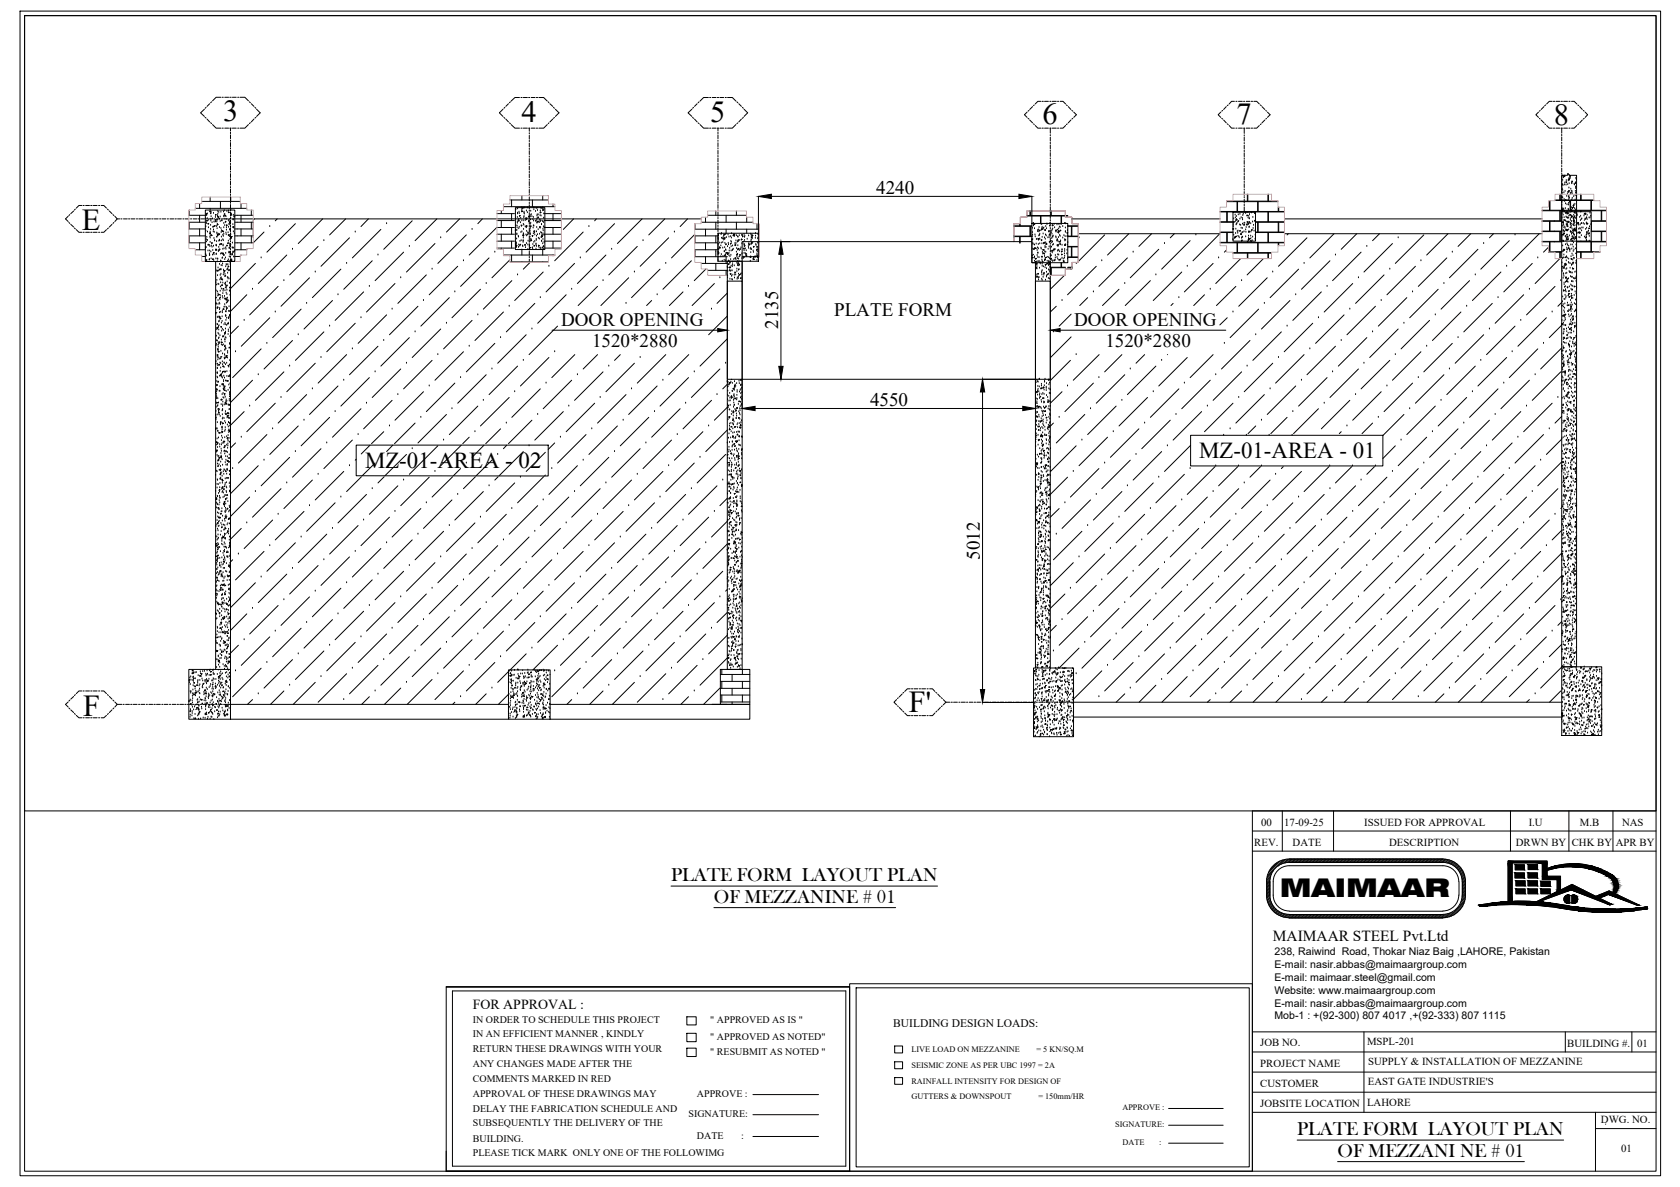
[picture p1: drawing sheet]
<svg xmlns="http://www.w3.org/2000/svg" width="297mm" height="210mm" viewBox="0 0 297 210" stroke-linecap="round" stroke-linejoin="round" font-family="sans-serif">
<defs><g id="words">
<g font-size="5.4">
<text x="39.4" y="21.5">3</text>
<text x="92.2" y="21.5">4</text>
<text x="125.6" y="21.5">5</text>
<text x="184.3" y="21.9">6</text>
<text x="218.6" y="22">7</text>
<text x="274.7" y="22.1">8</text>
<text x="14.5" y="40.7">E</text>
<text x="160.7" y="125.8">F'</text>
<text x="14.7" y="126.6">F</text>
</g>
<text font-size="4.6" x="226.3" y="158.6">MAIMAAR</text>
<g font-size="4">
<text x="64.5" y="82.7">MZ-01-AREA - 02</text>
<text x="212" y="81">MZ-01-AREA - 01</text>
</g>
<g font-size="3.4">
<text x="154.9" y="34.2">4240</text>
<text x="99.2" y="57.6">DOOR OPENING</text>
<text x="137.6" y="58.2" transform="rotate(-90 137.6 58.2)">2135</text>
<text x="147.5" y="55.9">PLATE FORM</text>
<text x="189.9" y="57.6">DOOR OPENING</text>
<text x="104.7" y="61.4">1520*2880</text>
<text x="195.4" y="61.4">1520*2880</text>
<text x="153.8" y="71.7">4550</text>
<text x="173.2" y="99" transform="rotate(-90 173.2 99)">5012</text>
<text x="118.6" y="155.8">PLATE FORM LAYOUT PLAN</text>
<text x="126.2" y="159.6">OF MEZZANINE # 01</text>
<text x="229.3" y="200.8">PLATE FORM LAYOUT PLAN</text>
<text x="236.5" y="204.6">OF MEZZANI NE # 01</text>
</g>
<text font-size="2.7" x="225.1" y="166.4">MAIMAAR STEEL Pvt.Ltd</text>
<text font-size="2.5" x="83.6" y="178.4">FOR APPROVAL :</text>
<text font-size="2" x="157.9" y="181.6">BUILDING DESIGN LOADS:</text>
<g font-size="1.9">
<text x="221.8" y="149.6">REV.</text>
<text x="223" y="146">00</text>
<text x="227.1" y="146">17-09-25</text>
<text x="228.5" y="149.6">DATE</text>
<text x="241.2" y="146">ISSUED FOR APPROVAL</text>
<text x="245.6" y="149.6">DESCRIPTION</text>
<text x="268" y="149.6">DRWN BY</text>
<text x="270.3" y="146">I.U</text>
<text x="277.9" y="149.6">CHK BY</text>
<text x="279.3" y="146">M.B</text>
<text x="285.7" y="149.6">APR BY</text>
<text x="286.8" y="146">NAS</text>
<text x="225.3" y="171.2">E-mail: nasir.abbas@maimaargroup.com</text>
<text x="225.3" y="173.5">E-mail: maimaar.steel@gmail.com</text>
<text x="225.4" y="168.9">238, Raiwind Road, Thokar Niaz Baig ,LAHORE, Pakistan</text>
<text x="225.3" y="175.7">Website: www.maimaargroup.com</text>
<text x="225.3" y="178">E-mail: nasir.abbas@maimaargroup.com</text>
<text x="222.8" y="185.1">JOB NO.</text>
<text x="225.3" y="180.2">Mob-1 : +(92-300) 807 4017 ,+(92-333) 807 1115</text>
<text x="241.7" y="184.8">MSPL-201</text>
<text x="277.1" y="185.1">BUILDING #.</text>
<text x="289.5" y="185.1">01</text>
<text x="222.8" y="188.6">PROJECT NAME</text>
<text x="241.8" y="191.9">EAST GATE INDUSTRIE'S</text>
<text x="241.9" y="188.4">SUPPLY &amp; INSTALLATION OF MEZZANINE</text>
<text x="222.8" y="192.2">CUSTOMER</text>
<text x="222.8" y="195.8">JOBSITE LOCATION</text>
<text x="241.7" y="195.6">LAHORE</text>
<text x="283.1" y="198.6">DWG. NO.</text>
<text x="286.6" y="203.8">01</text>
</g>
<g font-size="1.8">
<text x="83.6" y="181">IN ORDER TO SCHEDULE THIS PROJECT</text>
<text x="83.6" y="183.3">IN AN EFFICIENT MANNER , KINDLY</text>
<text x="83.6" y="186">RETURN THESE DRAWINGS WITH YOUR</text>
<text x="125.6" y="181">&quot; APPROVED AS IS &quot;</text>
<text x="125.6" y="183.9">&quot; APPROVED AS NOTED&quot;</text>
<text x="83.6" y="188.6">ANY CHANGES MADE AFTER THE</text>
<text x="83.6" y="191.3">COMMENTS MARKED IN RED</text>
<text x="125.6" y="186.6">&quot; RESUBMIT AS NOTED &quot;</text>
<text x="83.6" y="193.9">APPROVAL OF THESE DRAWINGS MAY</text>
<text x="83.6" y="196.6">DELAY THE FABRICATION SCHEDULE AND</text>
<text x="121.7" y="197.6">SIGNATURE:</text>
<text x="123.2" y="194">APPROVE :</text>
<text x="83.6" y="199.2">SUBSEQUENTLY THE DELIVERY OF THE</text>
<text x="83.6" y="201.9">BUILDING.</text>
<text x="123.2" y="201.4">DATE</text>
<text x="131" y="201.4">:</text>
<text x="83.6" y="204.5">PLEASE TICK MARK ONLY ONE OF THE FOLLOWIMG</text>
</g>
<g font-size="1.5">
<text x="161.1" y="186">LIVE LOAD ON MEZZANINE</text>
<text x="183.3" y="186">= 5 KN/SQ.M</text>
<text x="161.1" y="188.8">SEISMIC ZONE AS PER UBC 1997 = 2A</text>
<text x="161.1" y="191.6">RAINFALL INTENSITY FOR DESIGN OF</text>
<text x="161.1" y="194.4">GUTTERS &amp; DOWNSPOUT</text>
<text x="183.6" y="194.4">= 150mm/HR</text>
<text x="198.4" y="196.4">APPROVE :</text>
<text x="197.2" y="199.3">SIGNATURE:</text>
<text x="198.4" y="202.5">DATE</text>
<text x="204.9" y="202.5">:</text>
</g>
</g></defs>
<!-- layer: Bolt -->
<path d="M126.9 58.1l1.7 .3-1.7 .3zM185.7 58.4l1.7-.3v.6z" fill="#000" stroke="#000" stroke-width=".18"/>
<g fill="none" stroke="#000" stroke-width=".18">
<path d="M4.3 2.8h288.5v140.6h-288.5zM41.3 38.7h82.7M44.8 39v3M45 38.7l-.2 .2M49 38.7l-.3 .3M52.2 39.6l-5 5M57.1 38.7l-4.4 4.4M61.1 38.7l-2.8 2.8M65.1 38.7l-1.3 1.4M68.4 39.6h.1M72.9 39l-5.1 5.1M77.2 38.7l-3.8 3.9"/>
<path d="M81.3 38.7l-2.4 2.3M85.3 38.7l-.8 .9M101.4 38.7l-1.8 1.9M105.4 38.7l-.3 .3M108.7 39.6l-5.1 5M113.5 38.7l-4.3 4.4M117.5 38.7l-2.8 2.8M121.6 38.7l-1.3 1.4M189.5 38.7h26.2M227.1 38.7h45.6M276.1 35.7h.1M276.1 31h1l.1-.3 .4 .6 .1-.3h1.1v86.9h-2.7z"/>
<path d="M276.2 34.9h.1M276.2 37.8h.1M276.2 38.5h.1M276.2 34.2h.1M276.2 33.4h.1M276.2 36.9h.1M276.2 37.2h.1l-.1 .1M276.2 37.1l.1 .2M276.3 32.7h.1M276.3 37l.1 .1h-.2zM276.3 31.9h.1M276.3 31.1h.1"/>
<path d="M276.3 33.7h.1M276.3 35h.1M276.3 32.8h.1M276.4 39.4h.1M276.4 31.4h.1M276.5 39.8h.1M276.5 37h.1M276.5 34.1h.1M276.5 31.2h.1M276.5 38.9h.2l-.2 .1zM276.5 35.3h.1M276.5 38.5h.1"/>
<path d="M276.5 31.1l.2 .1-.2 .1 .1-.2M276.6 37.4h.1M276.6 35.6h.1M276.6 32.7h.1M276.7 31.1h.1M276.7 32.4h.1M276.7 33.8h.1M276.8 36.9h.1M276.8 36h.1M276.8 35.3l.1 .1-.1 .1v-.2M276.9 32.7h.1M276.9 32.1l.1 .1-.1 .1z"/>
<path d="M276.9 31.9h.1M276.9 39.7h.1M277 38.5h.1M277 34.7h.1M277.1 36.2h.1M277.1 39.6h.1l-.2 .1zM277.1 34.3h.1M277.2 39.3h.1M277.2 32.7h.1M277.2 38.5h.1M277.2 37.8h.1M277.2 33.9h.2l-.2 .1z"/>
<path d="M277.3 37h.1M277.3 39.3h.1M277.3 36.3h.1M277.3 35.5h.1M277.3 37.1h.1M277.3 33.8h.2l-.1-.1v.1M277.4 34.8h.1M277.4 36h.1M277.4 38.6h.1M277.4 37.8h.1M277.4 34.9h.1M277.4 32h.1"/>
<path d="M277.4 34h.1M277.4 33.2h.1M277.4 35.2h.1M277.4 32.5h.1M277.5 31.7h.1M277.5 31.8h.1M277.5 35h.1M277.5 31h.1M277.5 35.6h.2l-.1 .1zM277.6 31.5h-.2l-.2 .3M277.6 37.6h.1M277.6 31.5h.1"/>
<path d="M277.6 37.9l.1 .1h-.1l.1-.1M277.7 39.5h.1M277.7 34.3l-.2 .2M277.7 33.5h.1M277.8 37.4h.1M277.8 39.6h.1M277.8 36.7h.1M277.8 33.8h.1M277.8 37.3h.2l-.1 .1v-.1M277.9 39.2h.1M277.9 38.4h.1M277.9 32.4h.1"/>
<path d="M277.9 38.2h.1M277.9 35.4h.1M277.9 32.5h.1M277.9 34.1h-.2v.2M277.9 33.9h.1M277.9 32l.1 .1-.1 .1zM278 35.1h.1M278 34.3h.1M278.1 39.8h.1M278.1 36.4l.2-.1h-.1v.1M278.2 39h.1l-.1 .2zM278.2 36.7h.1"/>
<path d="M278.2 36.7h-.2v.2l-.2 .2M278.2 34.8h.1M278.3 36.3h.1M278.3 39.9h.1M278.3 39.2h.1M278.3 32.6h.1M278.4 38.4h.1M278.4 32.7h.1M278.4 37.6h.1M278.4 36.9h.1M278.5 36.1h.1M278.5 38.3h.1"/>
<path d="M278.5 37.5h.1M278.5 35.4h.1M278.5 34.6h.1M278.5 39.3h-.2v.2l-.1 .2M278.5 33.8h.1M278.5 37.1h.1M278.5 32.3h.2l-.2 .1zM278.6 33.1h.1M278.6 32.3h.1M278.6 34.2h.1M278.6 33.3h.1M278.6 38.6h.1"/>
<path d="M278.6 31.6h.1M278.7 39.9h.1M278.7 37.5h.1M278.7 35.1h.1M278.7 34.6h.1M278.7 31.8h.1M278.8 34.6h.1M278.8 34.6v.1M42.1 57.7l-1.3 1.4M42.6 45.1l-.1 .1M43.2 56.7h.1M43.6 52.1l-2.8 2.9"/>
<path d="M43.8 44l-.2 .1M44.6 51.2h.1M45.2 46.6l-4.4 4.4M46.2 45.6h.1M46.7 41l-1.9 1.9M47.7 40.1h.1M47.7 56.2l-5 5M48.7 55.2h.1M49.2 50.6l-5.1 5.1M50.2 49.6h.1M50.7 45.1l-5 5M51.7 44.1h.1"/>
<path d="M52.7 59.2h.1M53.2 54.7l-5 5M54.2 53.7h.1M54.7 49.1l-5 5.1M55.7 48.1h.1M56.2 43.6l-5 5M57.3 42.6h.1M57.3 58.7l-5.1 5M58.3 57.7h.1M58.8 53.1l-5.1 5.1M59.8 52.1h.1M60.3 47.6l-5.1 5"/>
<path d="M61.3 46.6h.1M61.8 42.1l-5 5M62.8 41h.1M62.8 57.2l-5 5M63.8 56.2h.1M64.3 51.6l-5 5.1M65.3 50.6h.1M65.8 46.1l-5 5.1M66.8 45.1h.1M67.3 40.6l-5 5M68.4 55.7l-5.1 5M69.3 54.7h.1"/>
<path d="M69.8 50.1l-5 5.1M70.9 49.1h.1M71.4 44.6l-5.1 5M72.4 43.6h.1M72.4 59.7l-5.1 5M73.4 58.7h.1M73.9 54.2l-5 5M74.9 53.1h.1M75.4 48.6l-5.1 5.1M76.4 47.6h.1M76.9 43.1l-5 5M77.9 42.1h.1"/>
<path d="M77.9 58.2l-5 5M78.9 57.2h.1M79.4 52.6l-5 5.1M80.4 51.6h.1M80.9 47.1l-5 5M81.9 46.1h.1M82.5 41.5l-5.1 5.1M83.5 40.6h.1M83.5 56.7l-5.1 5M84.5 55.7h.1M84.9 51.2l-5 5M86 50.1h.1"/>
<path d="M86.5 45.6l-5.1 5M87.5 44.6h.1M87.9 40.2l-4.9 4.9M88.5 59.7h.1M89 55.2l-5 5M90 54.2h.1M90.2 45.9l-3.2 3.2M90.5 49.6l-5 5.1M91.5 48.6h.1M93 59.2l-5 5M93.8 46.4l-1.3 1.2M94.1 58.2h.1"/>
<path d="M94.6 53.7l-5.1 5M95.5 52.6h.1M96 48.1l-5 5M97.1 47.1h.1M97.6 58.4h29.3M98.6 57.7l-5.1 5M100.1 52.1l-5 5.1M101.1 51.2h.1M101.6 46.6l-5.1 5M102.6 45.6h.1M103.1 41l-5 5.1M104.1 40.1h.1"/>
<path d="M105.6 50.6l-3.4 3.4M106.6 49.6h.1M107.1 45.1l-5 5M108.1 44.1h.1M110.7 53.7h.1M111.2 49.1l-5 4.9M112.2 48.1h.1M112.7 43.6l-5.1 5M113.7 42.6h.1M115.2 53.1l-.9 .9M116.2 52.1h.1M116.7 47.6l-5 5"/>
<path d="M117.7 46.6h.1M118.2 42.1l-5 5M119.2 41h.1M120.8 51.6l-2.5 2.4M121.7 50.6h.1M122.2 46.1l-5 5.1M122.8 41.5l-4.1 4.1M124.8 47.6l-2 2M125.8 54.7h.1M126.3 50.1l-3.9 3.9M127.3 49.1h.1M128.6 49.7h2.6v17.4h-2.6z"/>
<path d="M128.6 51.8l-1.8 1.9M128.6 55.9l-3.3 3.3M128.6 59.9l-4.8 4.8M131.2 49.7v-7h51.2v3.8h.7v71.6M134.3 41.5v3M183.1 49.7h2.6v17.4h-2.6zM183.1 46.2h.1l-.1 .2M183.1 46.5h.1M183.2 46.6h.1l-.1 .2zM183.2 47.3l.1 .1h-.1zM183.3 48.8l.2 .1-.2 .1zM183.3 47.6h.1"/>
<path d="M183.3 48.6h.1M183.3 47.1h.1M183.4 46.8h.1M183.5 48.4h.1l-.1 .1zM183.6 49.2h.1M183.6 49.5h.1M183.7 49.1h.1M183.7 46.2h.1M183.8 47.4h.1M183.9 46.7h.1M184.2 49.4h.1M184.2 48.3h.1"/>
<path d="M184.2 48.1h.1M184.2 48.6h.1M184.3 47.9h.1M184.3 47.1h.1M184.3 46.3h.1M184.3 49.6h.1M184.3 46.7h.1M184.4 49h.1M184.5 47.2h.1M184.6 48.7h.1M184.6 48.2l.1 .1-.2 .1zM184.8 47.3h.1"/>
<path d="M184.8 46.8h.1v.1zM184.9 49.5h.1M185 49h.1M185 48.1h.1M185 47.5h.1M185 48.9h.1M185.1 46.6h.1l-.1 .1zM185.2 48.5h.1l-.1 .1zM185.4 49.2h.1M185.4 48.5h.1M185.4 46.5h.1M185.4 47.7h.1"/>
<path d="M185.4 47h.1M185.4 46.2h.1M185.4 46.3h.1M185.4 46.6h.2l-.2 .2zM185.5 47.8h.1M185.6 49.3h.1M185.6 48.1h.1M185.6 46.5h.1M185.7 47.3h.1M185.7 46.2v71.9M186.3 58.7h.1M186.8 54.2l-1.1 1"/>
<path d="M187.4 58.4h29.3M187.8 53.1h.1M188.2 48.7l-2.5 2.5M189.3 47.6h.1M189.4 59.6l-3.7 3.6M189.4 55.6l-2.1 2.1M190.5 46.4l-.2 .2M190.7 41.3h25M190.8 42.1h.1M192.3 52.6l-1.4 1.4M193.3 51.6h.1M193.8 47.1l-5 5"/>
<path d="M194.8 46.1h.1M195.3 41.5l-4.6 4.7M197.9 51.2l-3 2.8M198.9 50.1h.1M199.3 45.6l-5 5M199.6 41.3l-3.8 3.8M200.3 44.6h.1M203.4 49.6l-4.4 4.4M203.6 41.3l-2.2 2.3M204.4 48.6h.1M204.9 44.1l-5.1 5M205.9 43.1h.1"/>
<path d="M207.4 53.7l-.4 .3M207.6 41.3l-.7 .8M208.4 52.6h.1M208.9 48.1l-5 5M209.9 47.1h.1M210.4 42.6l-5 5M211.4 41.5h.1M213 52.1l-1.9 1.9M214 51.2h.1M214.5 46.6l-5.1 5M215.5 45.6h.1M215.7 41.3l-4.8 4.8"/>
<path d="M216.9 44.2l-.4 .4M217 56.2l-1.3 1.3M218 55.2h.1M218.5 50.6l-3.4 3.4M219.4 45.7l-4.4 4.4M219.5 49.6h.1M222 59.2h.1M222.5 54.7l-5 5M223.4 45.7l-2.9 2.9M223.5 53.7h.1M224.1 49.1l-5.1 5.1M225 48.1h.1"/>
<path d="M226.6 58.7l-5.1 5M227.1 41.3h45.6M227.6 57.7h.1M227.8 41.3l-.2 .2M228.1 53.1l-5.1 5.1M229.1 52.1h.1M229.6 47.6l-5 5M230.6 46.6h.1M231.1 42.1l-5.1 5M232.1 57.2l-5 5M233.1 56.2h.1M233.6 51.6l-5 5.1"/>
<path d="M234.6 50.6h.1M235.1 46.1l-5 5.1M235.9 41.3l-4.3 4.3M236.1 45.1h.1M237.6 55.7l-5 5M238.7 54.7h.1M239.2 50.1l-5.1 5.1M239.9 41.3l-2.8 2.8M240.2 49.1h.1M240.7 44.6l-5.1 5M241.7 43.6h.1M241.7 59.7l-5.1 5"/>
<path d="M242.7 58.7h.1M243.2 54.2l-5 5M243.9 41.3l-1.2 1.3M244.2 53.1h.1M244.7 48.6l-5 5.1M245.7 47.6h.1M246.2 43.1l-5 5M247.2 42.1h.1M247.2 58.2l-5 5M248.2 57.2h.1M248.7 52.6l-5 5.1M249.8 51.6h.1"/>
<path d="M250.3 47.1l-5.1 5M251.2 46.1h.1M251.7 41.5l-5 5.1M252.8 56.7l-5.1 5M253.8 55.7h.1M254.3 51.2l-5.1 5M255.3 50.1h.1M255.8 45.6l-5 5M256 41.3l-3.7 3.8M256.8 44.6h.1M257.8 59.7h.1M258.3 55.2l-5 5"/>
<path d="M259.3 54.2h.1M259.8 49.6l-5 5.1M260 41.3l-2.2 2.3M260.8 48.6h.1M261.3 44.1l-5 5M262.3 43.1h.1M262.3 59.2l-5 5M263.3 58.2h.1M263.8 53.7l-5 5M264.1 41.3l-.8 .8M264.9 52.6h.1M265.4 48.1l-5.1 5"/>
<path d="M266.4 47.1h.1M266.9 42.6l-5.1 5M267.9 41.5h.1M267.9 57.7l-5.1 5M268.9 56.7h.1M269.4 52.1l-5 5.1M270.4 51.2h.1M270.9 46.6l-5 5M271.9 45.6h.1M272.1 41.3l-4.7 4.8M273.4 56.2l-5 5M273.8 43.7l-.9 .9"/>
<path d="M274.4 55.2h.1M274.9 50.6l-5 5.1M275.8 45.7l-4.4 4.4M276 49.6h.1M276.1 57.5h.1M276.1 53.5l-.7 .7M276.1 57.5l-2.2 2.2M276.1 54h.2l-.2 .2M276.1 57.3h.2h-.2M276.2 56.7h.1M276.2 47.6h.1M276.2 46.5h.1"/>
<path d="M276.2 45.6h.1l-.1 .1zM276.2 41.5l-.1 .3M276.2 41.5h.2M276.2 48h.1M276.2 47.1l.1 .1h-.1zM276.3 53.4h.1M276.3 57.4h.1M276.3 55.9h.1M276.3 52.5h.1M276.3 43.5h.1M276.3 44.4h.1M276.4 59.1h.1"/>
<path d="M276.4 49.2h.1M276.4 53.9h.1M276.4 59.8h.1M276.4 48.4h.1M276.4 57.2h.1M276.4 54.3h.1M276.4 55.9l.1-.1-.1-.1 .1 .2M276.5 59h.1M276.5 40.9h.1M276.5 51.4h.1M276.5 48.5h.1M276.5 45.6h.1"/>
<path d="M276.5 42.7h.1M276.5 47.3h.1l-.1 .2zM276.5 51.3l.1 .1h-.2zM276.5 58.3h.1M276.5 57.5h.1M276.5 55h.1M276.5 45.1h.1M276.5 48.9h.1M276.5 58.7h.1M276.5 44.3l-.2 .2M276.5 41.2l.1 .1-.1 .1zM276.5 56.8h.1"/>
<path d="M276.5 44.3h.1M276.5 50.3h.1M276.5 55.8h.1M276.5 52.9h.1M276.5 50.1h.1M276.5 47.1h.1M276.5 41.4h.1M276.6 56h.1M276.6 55.3h.1M276.6 59.8h.1M276.6 54.5h.1M276.6 59.9h.1"/>
<path d="M276.6 50.8h.1M276.6 41h.1M276.6 46.8h.1M276.7 53.7h.1M276.7 53h.1M276.7 40.1h.1M276.7 44.1h-.2v.2M276.7 52.2h.1M276.7 56.3h.1M276.7 57.5h.1v.1zM276.7 55.6h.1l-.1 .1zM276.8 51.4h.1"/>
<path d="M276.8 50.7h.1M276.8 56.6h.1M276.8 55.7h.1M276.8 46.7h.1M276.8 41.8h.1M276.8 45.4l.1 .1-.2 .1zM276.8 49.9h.1M276.8 51.2h.1M276.8 43.3h.1M276.8 49h.1l-.1 .2zM276.8 49.2h.1M276.8 48.4h.1"/>
<path d="M276.8 52.7h.1M276.8 40.6h.2l-.2 .1M276.8 40.6l.1 .1M276.9 47.6h.1M276.9 52.5h.1M276.9 51.6h.1M276.9 42.6h.1M276.9 46.9h.1M276.9 46.1h.1M277 45.4h.1M277 58.2h.1M277 49.2h.1"/>
<path d="M277 46.7h-.2v.2l-.2 .2M277 59.8h.1l-.2 .1zM277 44.6h.1M277 43.9h.1M277 48.3h.1M277 47.5h.1M277 58.6h.1M277 49.7l.1 .1h-.1zM277.1 43.1h.1M277.1 42.3h.1M277.1 44.2h.1M277.1 59.2v.1l.1-.1h-.1"/>
<path d="M277.1 41.6h.1M277.1 54.1h.1M277.1 45.6h.1M277.1 50.7l.1 .1-.1 .1zM277.1 40.8h.1M277.1 40.1h.1M277.1 43.4h.1M277.1 53.6h.1M277.1 42.3h.2l-.1 .1zM277.2 55.1h.1M277.2 59.8h.1M277.2 49.9h.1"/>
<path d="M277.2 40.1h.1M277.2 42.1h.1M277.3 58.9h.1M277.3 49.3h-.2v.2l-.2 .2M277.3 53.9l.1 .1h-.2zM277.3 51.6h.1M277.3 58h.1M277.3 55.1h.1M277.3 52.2h.1M277.3 49.3h.1M277.3 46.4h.1M277.3 43.8l.1 .1h-.1z"/>
<path d="M277.4 55.7h.1M277.4 45.8h.1M277.4 43.5h.1M277.4 40.7h.1M277.4 54.8h.1M277.4 46.5h.1M277.4 52.5h.2l-.2 .1v-.1M277.4 56h.1M277.4 48h.1M277.5 51.5h.1M277.5 50.7h.1M277.5 41.7h.1"/>
<path d="M277.5 57.5h.1M277.5 44v.2l.1-.2h-.1M277.5 58.1v.2l.2-.1-.2-.1M277.6 44.5h.1M277.6 51.9h-.2v.2l-.2 .2M277.6 48l.1 .1h-.2zM277.6 59.7h.1M277.6 58.9h.1M277.6 57.3h.1M277.6 47.4h.1M277.6 46.6h.1M277.6 53.9h.1"/>
<path d="M277.7 58.1h.1M277.7 57.4h.1M277.7 56.6h.1M277.7 53.1h.1M277.7 48.9h.1M277.7 41h.1M277.7 55.9h.1M277.7 43.3h.1M277.7 42.5h.1M277.7 50.4h.1M277.7 54.2h.2l-.1 .1zM277.8 55.1h.1"/>
<path d="M277.8 54.3h.1M277.8 58.4h.1M277.8 59.8h.1M277.8 57h.1M277.8 54.1h.1M277.8 51.2h.1M277.8 48.3h.1M277.8 45.4h.1M277.8 42.5h.1M277.8 45.7h.1l-.1 .2zM277.8 53.6h.1M277.8 58.9h.1"/>
<path d="M277.8 49h.1M277.8 52.3h.1l-.1 .1zM277.9 52.8h.1M277.9 52h.1M277.9 58.1h.1M277.9 46.8h.1M277.9 58.5h.1M277.9 55.6h.1M277.9 52.7h.1M277.9 49.8h.1M277.9 46.9h.1M277.9 54.5h-.2v.2l-.2 .2"/>
<path d="M277.9 42.1l.1 .1-.2 .1 .1-.2M277.9 51.3h.1M277.9 50.6h.1M277.9 44h.1M277.9 41.2h.1M277.9 54.8h.1M277.9 44.9h.1M277.9 56.3h.1M278 49h.1M278 48.3h.1M278 53.9h.1M278 43.3h.1"/>
<path d="M278 41.8h.1M278 47.5h.1M278 51.3h.1M278 55.9h.2l-.1 .1v-.1M278.1 46.8h.1M278.1 46h.1M278.1 50.6h.1M278.1 40.8h.1M278.1 52.8h.1M278.1 56.4l.1 .1-.2 .1zM278.1 45.2h.1M278.1 49.8h.1"/>
<path d="M278.1 47.5h.1l-.1 .1zM278.1 46.4l.1 .1h-.1zM278.2 44.5h.1M278.2 43.7h.1M278.2 57.1h-.2l-.2 .4M278.2 42.9h.1M278.2 56.4h.1M278.2 46.5h.1M278.2 49.2h.1M278.2 42.2h.1M278.2 41.4h.1M278.2 45.7h.1"/>
<path d="M278.2 58.7h.1M278.3 40.7h.1M278.3 44.2h.1M278.3 52.3h.1M278.3 42.4h.1M278.3 45.7h.1M278.4 41.6h.1M278.4 55.1h.1M278.4 53.7h.1M278.4 57.6h.1l-.1 .2zM278.4 50.6h.1l-.2 .1zM278.4 58h.1"/>
<path d="M278.4 40.5l.1 .1h-.1M278.5 57.2h.1M278.5 48.1h.1M278.5 42.1h.1M278.5 49.3l-.1-.1h.1v.1M278.5 40.7h.1l-.1 .2v-.2M278.5 40.5l-.1 .1M278.5 51.6h.1M278.5 59.7h-.2l-.2 .4M278.5 53.9h.1M278.6 53.1h.1M278.6 44h.1"/>
<path d="M278.6 46.6h.1M278.6 57.8h.1M278.6 54.8h.1M278.6 54.8l.2 .1-.2 .1zM278.7 59.6h.1M278.7 49.8h.1M278.7 56.1h.1M278.7 48.1h.1M278.7 52h.1M278.7 49.1h.1M278.7 46.2h.1M278.7 43.3h.1"/>
<path d="M278.7 40.4h.1M278.7 44.7l.1 .1M278.7 48.9h.1M278.7 57.5h.1M278.7 44.7l-.1 .1h.2M278.8 50.9h.1M278.8 44.8h.1M278.8 59.3v.1M278.8 50.9v.1M278.8 41.9l-.2-.1v.3l-.1 .2M41.6 62.2h.1M41.6 78.3l-.8 .9"/>
<path d="M42.7 77.3h.1M43.2 72.8l-2.4 2.4M44.1 71.8h.1M44.6 67.2l-3.8 4M45.7 66.3h.1M46.2 61.7l-5.1 5.1M47.2 60.7h.1M47.2 76.8l-5.1 5.1M48.2 75.8h.1M48.7 71.3l-5.1 5M49.7 70.3h.1M50.2 65.8l-5 5"/>
<path d="M51.2 64.7h.1M51.7 60.2l-5 5M52.2 79.9h.1M52.7 75.3l-5 5.1M53.7 74.3h.1M54.2 69.8l-5 5M55.2 68.8h.1M55.7 64.2l-5 5.1M56.8 63.2h.1M56.8 79.3l-5.1 5.1M57.8 78.3h.1M58.3 73.8l-5.1 5"/>
<path d="M59.3 72.8h.1M59.8 68.3l-5.1 5M60.8 67.2h.1M61.3 62.7l-5.1 5M62.3 61.7h.1M62.3 77.8l-5 5.1M63 78.7h33.9v5.5l-33.9-.1zM63.3 76.8h.1M63.8 72.3l-5 5M64.8 71.3h.1M65.3 66.8l-5 5M65.4 78.7l-1.5 1.6"/>
<path d="M66.3 65.8h.1M66.8 61.2l-5 5.1M67.8 60.2h.1M67.8 76.3l-2.1 2.2M68.9 75.3h.1M69.3 70.8l-5 5M69.5 78.7l-1.1 1.2M70.3 69.8h.1M70.9 65.2l-5.1 5.1M71.9 64.2h.1M72.9 79.3h.1M73.4 74.8l-3.6 3.7"/>
<path d="M74.4 73.8h.1M74.9 69.3l-5.1 5M75.9 68.3h.1M76.4 63.7l-5 5.1M77.4 62.7h.1M77.4 78.8l-5 5.1M78.4 77.8h.1M78.9 73.3l-5 5M79.9 72.3h.1M80.4 67.7l-5 5.1M81.4 66.8h.1M81.6 78.7l-3.7 3.7"/>
<path d="M81.9 62.2l-5 5M83 61.2h.1M83 77.3l-1.2 1.2M84 76.3h.1M84.5 71.8l-5.1 5M85.5 70.8h.1M85.6 78.7l-2.1 2.2M86 66.3l-5.1 5M87 65.2h.1M87.5 60.7l-5 5.1M88.5 75.8l-2.6 2.7M89.5 74.8h.1"/>
<path d="M89.6 78.7l-.6 .6M90 70.3l-5.1 5M91 69.3h.1M91.5 64.7l-5 5.1M92.5 63.7h.1M92.5 79.9l-4.2 4.2M93.5 78.8h.1M94.1 74.3l-4.2 4.2M95.1 73.3h.1M95.5 68.8l-5 5M96.4 80l-3.4 3.4M96.5 67.7h.1"/>
<path d="M97.1 63.2l-5.1 5.1M98.1 62.2h.1M98.1 78.3l-1.2 1.2M99.1 77.3h.1M99.6 72.8l-5 5M100.6 71.8h.1M101.1 67.2l-5.1 5.1M101.6 62.7l-4 4.1M102.1 66.3h.1M103.6 76.8l-5 5.1M104.6 75.8h.1M105.1 71.3l-5 5"/>
<path d="M105.6 62.7l-2.5 2.5M106.1 70.3h.1M106.6 65.8l-5 5M107.6 64.7h.1M108.7 79.9h.1M109.2 75.3l-5.1 5.1M109.7 62.7l-1 1M110.2 74.3h.1M110.7 69.8l-5.1 5M111.7 68.8h.1M112.2 64.2l-5.1 5.1M113.2 63.2h.1"/>
<path d="M113.2 79.3l-5.1 5.1M114.2 78.3h.1M114.7 73.8l-5 5M115.7 72.8h.1M116.2 68.3l-5 5M117.2 67.2h.1M117.7 62.7l-5 5M118.7 77.8l-5 5.1M119.7 76.8h.1M120.3 72.3l-5.1 5M121.2 71.3h.1M121.7 66.8l-5 5"/>
<path d="M121.8 62.7l-3.6 3.6M122.8 65.8h.1M124.3 76.3l-5.1 5.1M125.3 75.3h.1M125.8 70.8l-5 5M126.8 69.8h.1M127.3 65.2l-5.1 5.1M128.3 64.2h.1M128.6 68l-.8 .8M128.6 72l-2.3 2.3M128.6 76l-3.8 3.9M131.2 67.1h51.9"/>
<path d="M183.1 71.9v.1M183.1 77.7h.1M183.1 67.5l.1 .1h-.1M183.1 79h.1M183.1 78.2h.1M183.2 77.4h.1M183.2 73.1h.1M183.2 76.7h.1M183.2 76h.1M183.2 71.3h.1M183.2 70.5h.1M183.2 74.6h.1"/>
<path d="M183.2 75.2h.1M183.3 74.4h.1M183.3 73.7h.1M183.3 77.1h.1M183.3 69.2l.2 .1-.2 .1zM183.3 72.9h.1M183.3 67.2h.1M183.3 71h.1M183.3 73.6h.2l-.1 .2zM183.4 72.2h.1M183.4 71.4h.1M183.4 71.7l.1 .1-.2 .1z"/>
<path d="M183.4 70.6h.1M183.4 73h.1M183.5 69.9h.1M183.5 69.1h.1M183.5 67.5h.1M183.5 68.3h.1M183.5 75.5h.1M183.5 67.6h.1M183.5 78.7h.1M183.5 68.8h.1M183.5 77h.1M183.6 77.9h.1"/>
<path d="M183.6 71.9h.2l-.2 .2zM183.6 76h.1l-.1 .1zM183.7 74.6h.1M183.7 73.4h.1M183.7 75.1h.1M183.7 72.2h.1M183.7 69.3h.1M183.7 75.4h.1l-.1 .1zM183.7 73.8h.1M183.8 67.1h.1M183.8 68.4h.1M183.8 70.5h.1"/>
<path d="M183.8 77.9h.1M183.8 69.9h.1M183.8 69.7h.1M183.8 79.3h.1M183.9 74.4l.2 .1-.2 .1zM183.9 76.2h.1M183.9 70.1l.1 .1h-.1zM184 75.8h.1M184 77.1h.1l-.1 .1zM184 72.1h.1M184 68.6h.2l-.1 .2zM184.1 72.3h.1"/>
<path d="M184.1 70.8h.1M184.1 79.8h.1M184.1 76.9h.1M184.1 74.1h.1M184.1 77.8h.1M184.1 68h.1M184.1 71.1h.1M184.1 68.3h.1M184.2 77h.1M184.2 78.5h.1M184.2 77l.2 .1-.2 .1zM184.2 74.3l.1 .1h-.2z"/>
<path d="M184.2 79.6h.1M184.2 68.7h.1M184.2 75.6h.1M184.2 72.7h.1M184.2 69.8h.1M184.3 78.8h.1M184.3 73.7h.1M184.3 78.1h.1M184.3 77.3h.1M184.3 72.9h.1M184.3 78.2h.1M184.3 78.8h.1l-.1 .1z"/>
<path d="M184.3 76.6h.1M184.3 70.4h.2l-.1 .1zM184.4 75.8h.1M184.4 75h.1M184.4 79.4h.1M184.4 69.6h.1M184.4 73.2h.1M184.4 74.3h.1M184.4 68.7h.1M184.4 74.6h.1M184.4 78.5l.1 .1-.1 .1zM184.5 73.5h.1"/>
<path d="M184.5 72.7h.1M184.5 79.6h.2l-.2 .3zM184.5 68.4l.1 .1-.2 .1zM184.5 72h.1M184.5 75.3h.1M184.6 71.3h.1M184.6 70.5h.1M184.6 71.1h.1M184.6 69.7h.1M184.6 69h.1M184.6 68.2h.1M184.6 71.2h.1"/>
<path d="M184.6 72.1h.2l-.1 .1zM184.7 67.5h.1M184.7 67.6h.1M184.7 76.9h.1M184.7 77h.1M184.7 75.5h.1M184.7 72.7h.1l-.1 .1zM184.8 76.1h.1M184.8 67.1h.1M184.9 72.8h.1M184.9 73.5h.1M184.9 72h.1"/>
<path d="M185 78.5h.1M185 68.7h.1M185 68.5h.1M185 77.7h.1M185 74.8h.1M185 71.9h.1M185 69.1h.1M185 73.8h.1l-.1 .1zM185 76.9h.1l-.2 .1zM185 67.8h.1M185 77.9h.1M185 69.9h.1"/>
<path d="M185.1 79.4h.1M185.1 74.4h.1M185.2 75.8h.1M185.2 79.3h.1M185.2 70.3h.1M185.3 70.8h.1M185.3 75.5h.1l-.1 .1zM185.3 71l.1 .1h-.2zM185.3 76h.1M185.3 72.3h.1M185.4 75.2h.1M185.4 67.1h.1l-.1 .1z"/>
<path d="M185.4 79.4h.1M185.4 67.1v.1l.2-.1M185.4 78.7h.1M185.4 77.9h.1M185.4 71.9h.1M185.4 68.8h.1M185.4 79.6h.1M185.4 76.7h.1M185.4 73.8h.1M185.4 70.9h.1M185.4 68h.1M185.5 77.1h.1"/>
<path d="M185.5 71h.1M185.5 76.4h.1M185.5 75.6h.1M185.5 78.2h.1M185.5 75.3h.1M185.5 72.4h.1M185.5 69.6h.1M185.5 75.2l.2 .1-.2 .1zM185.6 74.9h.1M185.6 77.6h.1M185.6 67.7h.1M185.6 74.1h.1"/>
<path d="M185.6 73.4h.1M185.6 73.2h.1M185.7 72.6h.1M185.7 74.7h.1M185.7 69.6h.1M185.7 71.9h.1M185.7 71.1h.1M185.7 73.5h.1M185.7 77.2l-.1 .2 .1-.1M185.7 68.8v.1M185.7 79.3h.1M186.3 74.8l-.6 .6"/>
<path d="M187.3 73.8h.1M187.8 69.3l-2.1 2M188.8 68.3h.1M189.3 63.7l-3.6 3.6M190.3 62.7h.1M190.3 78.8l-4.6 4.6M191.3 77.8h.1M191.8 73.3l-5 5M192.8 72.3h.1M193.3 67.7l-5 5.1M194.3 66.8h.1M194.3 62.7l-4.5 4.5"/>
<path d="M195.8 77.3l-5 5.1M196.8 76.3h.1M197.3 71.8l-5 5M198.4 70.8h.1M198.4 62.7l-3.1 3.1M198.9 66.3l-5.1 5M199.8 65.2h.1M201.4 75.8l-5.1 5.1M202.4 74.8h.1M202.4 62.7l-1.5 1.5M202.9 70.3l-5 5M203.9 69.3h.1"/>
<path d="M204.4 64.7l-5.1 5.1M205.4 63.7h.1M205.4 79.9l-5.1 5M206.4 78.8h.1M206.4 62.7h.1M206.9 74.3l-5 5M207.9 73.3h.1M208.4 68.8l-5 5M209.4 67.7h.1M209.9 63.2l-5 5.1M210.5 77h34v5.4h-34zM210.5 78.8l-4.6 4.6"/>
<path d="M212.5 72.8l-5.1 5M213.5 71.8h.1M214 67.2l-5.1 5.1M214.5 62.7l-4.1 4.1M215 66.3h.1M216.4 77h.1M216.5 60.7h.1M217.5 75.8h.1M218 71.3l-5 5M219 70.3h.1M219.5 65.8l-5 5M220.4 77h.1"/>
<path d="M220.5 64.7h.1M221 60.2l-5 5M222 75.3l-1.3 1.4M223 74.3h.1M223.5 69.8l-5 5M224.4 77h.1M224.6 68.8h.1M225 64.2l-5 5.1M226 63.2h.1M227.6 73.8l-2.9 2.9M228.5 77h.1M228.6 72.8h.1"/>
<path d="M229.1 68.3l-5 5M230.1 67.2h.1M230.6 62.7l-5.1 5M231.6 61.7h.1M233.1 72.3l-4.4 4.4M234.1 71.3h.1M234.6 66.8l-5 5M235.6 65.8h.1M236.1 61.2l-5 5.1M237.1 60.2h.1M237.1 76.3l-.3 .4M238.2 75.3h.1"/>
<path d="M238.7 70.8l-5.1 5M239.7 69.8h.1M240.2 65.2l-5.1 5.1M241.2 64.2h.1M242.7 74.8l-1.9 1.9M243.7 73.8h.1M244.2 69.3l-5 5M245.2 68.3h.1M245.7 63.7l-5 5.1M246.7 62.7h.1M246.7 78.8l-2.2 2.3M247.7 77.8h.1"/>
<path d="M248.2 73.3l-3.7 3.7M249.2 72.3h.1M249.8 67.7l-5.1 5.1M250.8 66.8h.1M251.2 62.2l-5 5M252.3 61.2h.1M252.3 77.3l-5.1 5.1M253.3 76.3h.1M253.8 71.8l-5.1 5M254.8 70.8h.1M255.3 66.3l-5 5M256.3 65.2h.1"/>
<path d="M256.8 60.7l-5.1 5.1M257.8 75.8l-5 5.1M258.8 74.8h.1M259.3 70.3l-5 5M260.3 69.3h.1M260.8 64.7l-5 5.1M261.8 63.7h.1M261.8 79.9l-5 5M262.8 78.8h.1M263.3 74.3l-5 5M264.4 73.3h.1M264.9 68.8l-5.1 5"/>
<path d="M265.9 67.7h.1M266.4 63.2l-5.1 5.1M267.4 62.2h.1M267.4 78.3l-5.1 5.1M268.4 77.3h.1M268.9 72.8l-5.1 5M269.9 71.8h.1M270.4 67.2l-5 5.1M271.4 66.3h.1M271.9 61.7l-5 5.1M272.9 60.7h.1M272.9 76.8l-5 5.1"/>
<path d="M273.9 75.8h.1M274.4 71.3l-5 5M275.4 70.3h.1M276 65.8l-5.1 5M276.1 68.2h.1M276.1 67.3h.1M276.1 61h.1M276.1 61.5l-3.7 3.7M276.1 73.6l-1.2 1.2M276.1 77.7l-2.7 2.7M276.1 62.5h.1M276.1 61.9h.2"/>
<path d="M276.1 77.4v.1M276.1 67.3v.1M276.2 67.4h.1M276.2 76.3h.1M276.2 61.9l-.1 .3M276.2 66.6h.1M276.2 65.9h.1M276.2 70.4h.1M276.3 65.1h.1M276.3 64.4h.1M276.3 73h.1M276.3 63.2h.1"/>
<path d="M276.3 79.9h.1M276.3 63.6h.1M276.3 72.2h.1M276.3 65.4h.1M276.3 72.6h.1l-.1 .1zM276.3 71.7l.2-.1-.1-.1-.1 .2M276.3 62.8h.1M276.3 62.1h.1M276.3 74.9h.1M276.3 66.9h.1M276.4 61.3h.1M276.4 78.8h.1"/>
<path d="M276.4 68.9h.1M276.4 68.1h.1M276.4 76.3h.1M276.4 77.4h.1M276.4 74.5h.1M276.4 71.6h.1M276.4 64.2h.1l-.1 .1zM276.4 60.6h.1M276.4 68.7h.1M276.4 65.8h.1M276.4 63h.1M276.4 60h.1"/>
<path d="M276.4 61.4l.1 .1-.1 .1zM276.5 63.3h.1M276.5 78.9h.1M276.5 76h.1M276.5 74.6h.1M276.5 64.8h.1M276.5 64h.1M276.5 72.8h.1M276.5 73.1h.1M276.5 70.2h.1M276.5 67.4h.1M276.5 64.5h.1"/>
<path d="M276.5 61.6h.1M276.6 70.5h.1M276.6 75.7l.1 .1-.2 .1M276.6 79.6h.1M276.6 60.7h.1M276.6 69.2h.1M276.6 67.8h.1M276.6 74.3l.2 .1-.2 .1zM276.6 64.5h-.1l-.2 .4M276.6 75.7v.2M276.7 77.2h.1M276.7 65.6l.1 .1-.2 .1z"/>
<path d="M276.7 76.3h.1M276.7 66.4h.1M276.7 78.7h.1M276.7 66v-.1h.1l-.1 .2M276.8 75.5h.1M276.8 65.7h.1M276.8 72.2h.1M276.8 62.3h.1M276.8 75.2h.1M276.8 80l.2 .1h-.2l.1-.1M276.9 79.4h.1M276.9 78.6h.1"/>
<path d="M276.9 71.3h.1M276.9 60.7h.1M276.9 77.9h.1M276.9 70.2h.1M276.9 62.2h.1M276.9 76h.2l-.1 .2zM276.9 69.9h.1l-.1 .1zM277 77.1h.1M277 76.3h.1M277 77.9h.1M277 68h.1M277 71.6h.1"/>
<path d="M277 67.6h.1l-.1 .1v-.1M277 67.1h-.2v.2l-.2 .2M277 75.6h.1M277 67.2h.1M277 79.6h.1M277.1 74.8h.1M277.1 74.1h.1M277.1 69.9l-.2 .2M277.1 73.3h.1M277.1 72.6h.1M277.1 73.8h.1M277.1 63.9h.1"/>
<path d="M277.1 68.1h.1M277.1 71.8h.1M277.1 63.1h.1M277.1 77.5h.1M277.2 71h.1M277.2 70.3h.1M277.2 79.5h.1M277.2 63.1h.1M277.2 74.1l.1 .1h-.2zM277.2 69.5h.1M277.2 78.7h.1M277.2 69.6h.1"/>
<path d="M277.2 64.5h.1M277.2 64l.2 .1h-.2zM277.3 68.8h.1M277.3 68h.1M277.3 72.5h.1M277.3 78.2h.1M277.3 75.3h.1M277.3 72.4h.1M277.3 69.5h.1M277.3 66.6h.1M277.3 77.7l.1 .1-.1 .1zM277.3 69.7h-.2v.2"/>
<path d="M277.3 67.2h.1M277.3 75.4h.1M277.3 74h.1M277.3 63.7h.1M277.3 60.8h.1M277.4 66.5h.1M277.4 65.7h.1M277.4 74.5h.1M277.4 65.5h.1M277.4 61h.1M277.4 69.4l-.1-.1 .1 .1v.1M277.4 60.9h.1l-.1 .1z"/>
<path d="M277.4 78.5l.1-.1-.1-.1v.2M277.4 65h.1M277.4 70.5h.1M277.4 64.2h.1M277.4 63.4h.1M277.4 71.2h.1M277.5 62.7h.1M277.5 70.4h.1M277.5 61.4h.1M277.5 79.9h.1M277.5 68.2l.1 .1h-.2zM277.5 61.9h.1"/>
<path d="M277.5 61.2h.1M277.5 65.5h.1M277.6 60.4h.1M277.6 77h.1M277.6 67.1h.1M277.6 74.9h.1M277.6 66.9h.1M277.6 79.5h.1l-.1 .1zM277.6 72.3h-.2v.2l-.2 .2M277.6 66.3h.1M277.6 76.4h.1M277.6 71h.2l-.1 .2v-.2"/>
<path d="M277.7 72.8h.1M277.7 63h.1M277.7 63.4h.1M277.7 62.6v.2l.1-.2h-.1M277.7 62.2h.1M277.7 77.1h.1M277.7 74.3h.1M277.7 71.4h.1M277.7 68.5h.1M277.7 65.6h.1M277.7 62.7h.1M277.7 72.4l.1 .1-.1 .1z"/>
<path d="M277.8 78.6h.1M277.8 62.3l.1 .1-.2 .1zM277.8 77.7h.1M277.8 68.7h.1M277.8 67.8h.1M277.8 78.7h.1M277.8 75.8h.1M277.8 72.9h.1M277.8 70h.1M277.8 67.2h.1M277.8 64.2h.1M277.9 69.3h.1"/>
<path d="M277.9 61.4h.1M277.9 74.9h-.2v.2l-.2 .2M277.9 74.4h.1M277.9 77.3h.1M277.9 73.6h.1M277.9 64.6h.1M277.9 78.8h.1M278 65.8h.1M278 72.9l-.1-.2 .2 .1-.1 .1M278 64.3h.1l-.1 .1zM278 76.7l.1 .1h-.2zM278 80h.1"/>
<path d="M278 79.2h.1M278 70.3h.1M278 66.6h.2l-.2 .1zM278.1 78.5h.1M278.1 69.5h.1M278.1 60.5h.1M278.1 75.2h.1M278.1 60.8h.1M278.1 77.7h.1M278.1 76.9h.1M278.1 62.2h.1M278.2 76.2h.1"/>
<path d="M278.2 76h.1M278.2 66.2h.1M278.2 70.2h.1M278.2 77.5h-.3l.1 .2-.2 .2M278.2 75.5h.1M278.2 74.7h.1M278.2 65.4h.1M278.2 79.6h.1M278.2 71.7h.1M278.2 73.9h.1M278.2 73.2h.1M278.2 74.5h.2l-.1 .1z"/>
<path d="M278.3 72.4h.1M278.3 71.9h.1M278.3 62.1h.1M278.3 70.8l.1 .1h-.2zM278.3 60.8v-.1l.2 .1h-.2M278.3 71.6h.1M278.3 70.9h.1M278.3 61.3h.1M278.3 68.1h.1M278.3 66v.2l.2-.1h-.2M278.4 70.1h.1M278.4 77.6h.1"/>
<path d="M278.4 69.4h.1M278.4 68.6h.1M278.4 77.7h.1M278.4 76.8h.1M278.4 67.8h.1M278.4 63.1h.1M278.5 67.8h.1M278.5 72.6h.1M278.5 64.6h.1M278.5 67.1h.1M278.5 66.3h.1M278.5 74.1h.1"/>
<path d="M278.5 65.5h.1M278.5 73.5h.1M278.5 72.7h.1M278.5 63.7h.1M278.5 75l.1 .1-.1 .1zM278.6 64.8h.1M278.6 64.1h.1M278.6 61.1h.1M278.6 77.9h.1M278.6 75.1h.1M278.6 72.2h.1M278.6 76.3l.1-.1h-.1v.1"/>
<path d="M278.6 64.9l.1 .1h-.2zM278.6 63.3h.1M278.6 79.3h.1M278.6 70.5h.1M278.6 69.3h.1M278.6 66.4h.1M278.6 63.5h.1M278.6 60.6h.1M278.7 62.5h.1M278.7 61.8h.1M278.7 69.4h.1M278.7 68.6h.1"/>
<path d="M278.7 61h.1M278.7 80h.1M278.7 65.2h.1M278.8 79.4h.1M278.8 60.3h.1M278.8 65.5h.1M278.8 67.7h-.2l.1 .2 .1-.1M278.8 79.3v.1M278.8 62.3h-.2v.2l-.2 .2M41.1 82.9h.1M41.1 99l-.3 .4M42.1 98h.1"/>
<path d="M42.7 93.4l-1.9 1.9M43.6 92.5h.1M44.1 87.9l-3.3 3.4M45.2 86.9h.1M45.7 82.4l-4.9 4.9M46.7 81.4h.1M46.7 97.5l-5.1 5M47.7 96.5h.1M48.2 92l-5 5M49.2 90.9h.1M49.7 86.4l-5.1 5.1M50.7 85.4h.1"/>
<path d="M51.2 80.9l-5 5M52.2 96l-5 5M53.2 95h.1M53.7 90.4l-5 5.1M54.7 89.4h.1M55.2 84.9l-5 5M56.2 83.9h.1M57.3 99h.1M57.8 94.5l-5.1 5M58.8 93.4h.1M59.3 88.9l-5.1 5.1M60.3 87.9h.1"/>
<path d="M60.8 83.4l-5.1 5M61.8 82.4h.1M61.8 98.5l-5 5M62.8 97.5h.1M63 81.2l-.2 .2M63.3 92.9l-5 5.1M63.9 84.3l-2.6 2.6M64.3 92h.1M64.8 87.4l-5 5.1M65.8 86.4h.1M66.3 81.9l-2.3 2.2M67.3 80.9h.1"/>
<path d="M67.3 97l-5 5M67.9 84.3l-1.1 1.1M68.4 96h.1M68.9 91.5l-5.1 5M69.8 90.4h.1M70.3 85.9l-5 5M71.4 84.9h.1M71.9 80.4l-3.8 3.7M72.9 95.5l-5.1 5M73.9 94.5h.1M74.4 89.9l-5.1 5.1M75.4 88.9h.1"/>
<path d="M75.9 84.4l-5 5M76.9 83.4h.1M76.9 99.5l-5 5M77.9 98.5h.1M78.4 94l-5 5M79.4 92.9h.1M79.9 88.4l-5 5M80 84.3l-3.6 3.6M80.9 87.4h.1M81.4 82.9l-1.2 1.2M82.5 81.9h.1M82.5 98l-5.1 5.1"/>
<path d="M83.5 97h.1M84 92.5l-5.1 5M84.1 84.3l-2.2 2.1M84.9 91.5h.1M85.5 86.9l-5.1 5.1M86.5 85.9h.1M87 81.4l-2.8 2.7M88 80.4h.1M88 96.5l-5 5M88.1 84.3l-.6 .6M89 95.5h.1M89.5 90.9l-5 5.1"/>
<path d="M90.5 89.9h.1M91 85.4l-5 5M92 84.4h.1M93 99.5h.1M93.5 95l-5 5M94.6 94h.1M95.1 89.4l-5.1 5.1M96 88.4h.1M96.1 84.3l-4.6 4.6M96.4 84l-.1 .2M97.6 82.9h.1M97.6 99l-5.1 5"/>
<path d="M98.6 98h.1M99.1 93.4l-5 5.1M100.1 92.5h.1M100.6 87.9l-5.1 5M101.6 86.9h.1M102.1 82.4l-5 5M103.1 81.4h.1M103.1 97.5l-5 5M104.1 96.5h.1M104.6 92l-5 5M105.6 90.9h.1M106.1 86.4l-5 5.1"/>
<path d="M107.1 85.4h.1M107.6 80.9l-5 5M108.7 96l-5.1 5M109.7 95h.1M110.2 90.4l-5.1 5.1M111.2 89.4h.1M111.7 84.9l-5.1 5M112.7 83.9h.1M113.7 99h.1M114.2 94.5l-5 5M115.2 93.4h.1M115.7 88.9l-5 5.1"/>
<path d="M116.7 87.9h.1M117.2 83.4l-5 5M118.2 82.4h.1M118.2 98.5l-5 5M119.2 97.5h.1M119.7 92.9l-5 5.1M120.8 92h.1M121.2 87.4l-5 5.1M122.2 86.4h.1M122.8 81.9l-5.1 5M123.8 80.9h.1M123.8 97l-5.1 5"/>
<path d="M124.8 96h.1M125.3 91.5l-5 5M126.3 90.4h.1M126.8 85.9l-5.1 5M127.8 84.9h.1M128.3 80.4l-5 5M128.6 88.1l-1.3 1.3M128.6 92.2l-2.8 2.8M128.6 96.2l-4.3 4.3M183.1 80.4h.1M183.1 87.1h.1M183.1 87.8h.1"/>
<path d="M183.1 87.6h.1M183.2 91.1h.1M183.2 81.2h.1M183.2 98.9h.1l-.1 .2zM183.2 90.2h.1M183.2 97h.1M183.2 82.6h.1M183.2 90.5h.2l-.2 .1zM183.2 91.9l.2 .1-.2 .1zM183.3 96.8h.1M183.3 86.9h.1M183.3 92h.1"/>
<path d="M183.3 84h.1M183.3 82.1h.1l-.1 .1zM183.3 89.6l.2 .1-.2 .1zM183.3 81.8l.1 .1-.2 .1zM183.3 86.1h.1M183.3 93.5h.1M183.4 92.7h.1M183.4 82.8h.1M183.4 80.5h.1M183.5 82h.1M183.5 89.9h.1M183.5 99.3h.1"/>
<path d="M183.5 98.4h.1M183.5 99.4h.1M183.5 96.2h.1l-.1 .1zM183.5 98.6h.1M183.5 97.6h.1M183.5 88.5h.1M183.5 84.9h.1M183.5 92.2h.2l-.1 .1zM183.5 86.1h.2l-.2 .1zM183.6 97.8h.1M183.6 97h.1M183.6 86.4h.1"/>
<path d="M183.6 98.2h.1M183.6 95.3h.1M183.6 83.8h.2l-.2 .1zM183.6 92.3h.2l-.2 .2zM183.6 96.3h.1M183.6 94.3h.1M183.6 94.4h.1M183.6 92.4h.1M183.6 89.5h.1M183.6 86.6h.1M183.6 83.7h.1M183.6 80.8h.1"/>
<path d="M183.7 95.5h.1M183.7 94.8h.1M183.7 93.4h.1M183.7 84.4h.1M183.7 95.9h.1M183.7 94h.1M183.7 82.9h.1M183.8 93.3h.1M183.8 92.5h.1M183.8 90.1h.1M183.8 91.8h.1M183.8 91h.1"/>
<path d="M183.8 89.3h.1M183.8 80.3h.1M183.8 92.3h.1M183.8 90.3l.1 .1h-.1zM183.8 90.2h.1M183.9 89.5h.1M183.9 88.7h.1M183.9 95.9h.1M183.9 86h.1M183.9 87.3h.1M183.9 94h.1l-.1 .1zM183.9 94.8l.2 .1-.2 .2z"/>
<path d="M183.9 80.2h.1l-.2 .1zM183.9 87.9h.1M183.9 85.2h.1M183.9 96.8h.1M183.9 88.8h.1M183.9 85.5h.2l-.1 .2zM184 87.2h.1M184 86.4h.1M184 98.2h.1M184 85.7h.1M184 91.8h.1M184 81.9h.1"/>
<path d="M184.1 84.9h.1M184.1 84.1h.1M184.1 81.1h.1M184.1 85.2h.1M184.1 97.1h.1M184.1 94.2h.1M184.1 91.4h.1M184.1 94.5l.1 .1h-.2zM184.1 83.4h.1M184.1 94.7h.1M184.1 88.5h.1M184.1 85.6h.1"/>
<path d="M184.1 82.7h.1M184.1 84.4l.1 .1-.1 .1zM184.1 82.6h.1M184.1 81.9h.1M184.1 97.5h.1M184.1 96.7h.1M184.1 87.6h.1M184.1 80.2h.1M184.1 98.7h.1M184.1 95.8h.1M184.2 81.1h.1M184.2 89.7h.1"/>
<path d="M184.2 81.7h.1M184.2 92.9h.1M184.2 90h.1M184.2 87.1h.1M184.2 84.2h.1M184.2 81.3h.1M184.2 95.6h.1l-.1 .2zM184.2 97.4l.2 .1-.2 .2zM184.2 80.4h.1M184.2 93.4h.1M184.2 91.2h.1M184.2 87.2h.2l-.1 .1z"/>
<path d="M184.3 92.6h.1M184.3 83.5h.1M184.3 99.2h.1M184.3 98.7l.1 .1-.1 .1zM184.3 99.1h.1M184.3 89.3h.1M184.3 87.6h.1M184.3 88.6l.2 .1-.2 .1zM184.4 88.4h.1M184.4 97.1h.1M184.5 95h.1M184.5 85.1h.1"/>
<path d="M184.5 84.1h.1M184.5 82.6h.1M184.5 84.3h.1M184.5 92.1h.1M184.5 97.4h.1l-.1 .1zM184.6 93.5h.1M184.6 88.9l.1 .1-.1 .1zM184.6 99.9h.1M184.6 90.9h.1M184.6 81h.1M184.6 80.5h.1M184.6 80.5h.1l-.1 .2z"/>
<path d="M184.6 92.9h.1l-.1 .1zM184.6 80.2h.1M184.7 99.2h.1M184.7 90h.1M184.7 82.7l.1 .1-.2 .1zM184.7 98.4h.1M184.7 97.6h.1M184.7 96.6h.1M184.7 95.8h.1M184.7 86.8h.1M184.7 99.5h.1M184.8 96.9h.1"/>
<path d="M184.8 85h.1M184.8 96.1h.1M184.8 95.4h.1M184.8 94.5h.1M184.8 86.5h.1M184.8 99.1h.1v.1zM184.9 94.6h.1M184.9 92.5h.1M184.9 91.7h.1M184.9 82.6h.1M184.9 95.9h.1M184.9 90.6h.1l-.1 .2z"/>
<path d="M184.9 97.1l.1 .1h-.2zM184.9 93.9h.1M184.9 93.1h.1M184.9 92.3h.1M184.9 91.6h.1M184.9 98.2h.1M184.9 82.9h.1M184.9 97.9h.1M184.9 95.1h.1M184.9 92.2h.1M184.9 89.3h.1M184.9 86.4h.1"/>
<path d="M184.9 87l.1 .1h-.1zM185 90.8h.1M185 88.4h.1M185 87.5h.1M185 92.4h.1M185 83.5h.1M185 80.6h.1M185 82.3l-.2-.1v.2l.3-.2h-.2v.2M185 90.1h.1M185 89.3h.1M185.1 88.5h.1M185.1 94.1h.1"/>
<path d="M185.1 87.8h.1M185.1 87h.1M185.1 84.3h.1M185.1 83.4h.1M185.1 88.8h.1M185.1 87.4h.1M185.2 86.2h.1M185.2 96.8h.1M185.2 91.2l.1 .1h-.2zM185.2 85.5h.1M185.2 84.8h.1M185.2 99.8h.1"/>
<path d="M185.2 90h.1M185.2 80.1h.1M185.2 98.3h.1M185.2 92.3l.1 .1-.1 .1zM185.2 84h.1M185.2 99h.1M185.2 85.3h.1M185.2 83.9l.2 .1-.1 .1zM185.2 81.1l.1 .1-.1 .1zM185.3 83.2h.1M185.3 82.5h.1M185.3 84.9l-.2 .2v-.3l.2 .1"/>
<path d="M185.3 81.7h.1M185.3 95.7h.1M185.3 85.9h.1M185.3 94.8h.1M185.4 81h.1M185.4 80.2h.1M185.4 94.9h.1M185.4 80.3h.1M185.4 99.8h.1M185.4 89.8h.1M185.4 81.8h.1M185.4 96.9h.1"/>
<path d="M185.4 94h.1M185.4 91.2h.1M185.4 88.2h.1M185.4 85.4h.1M185.4 82.5h.1M185.4 87.4l.2 .1-.2 .1zM185.4 95.4l.1 .1-.1 .1zM185.4 91.6h.1M185.4 90.7h.1M185.4 81.7h.1M185.5 99.2h.1M185.5 98.4h.1"/>
<path d="M185.5 95.6h.1M185.5 92.7h.1M185.5 89.8h.1M185.5 86.9h.1M185.5 84h.1M185.5 94.1h.2l-.2 .1zM185.5 85.3l.1 .1h-.2zM185.5 81.1h.1M185.6 97.3h.1M185.6 87.5h.1M185.6 86.6h.1M185.6 87.7h.1"/>
<path d="M185.6 85.7h.1l-.1 .1zM185.6 97.1h.1M185.7 93.2h.1M185.7 82.6h.1M185.7 90h.1M185.7 83.3h.1M185.7 84.1h.1M185.7 99.7l-.1 .1h.1M185.7 89.6v.1M185.7 95.5h.1M186.8 94.5h.1M187.3 89.9l-1.6 1.6"/>
<path d="M188.3 88.9h.1M188.8 84.4l-3.1 3M189.8 83.4h.1M189.8 99.5l-4.1 4.1M190.8 98.5h.1M191.3 94l-5 5M192.3 92.9h.1M192.8 88.4l-5 5M193.8 87.4h.1M194.3 82.9l-5 5M195.3 81.9h.1M195.3 98l-5 5.1"/>
<path d="M196.3 97h.1M196.8 92.5l-5 5M197.9 91.5h.1M198.4 86.9l-5.1 5.1M199.3 85.9h.1M199.8 81.4l-5 5M200.9 80.4h.1M200.9 96.5l-5.1 5M201.9 95.5h.1M202.4 90.9l-5.1 5.1M203.4 89.9h.1M203.9 85.4l-5 5"/>
<path d="M204.9 84.4h.1M205.9 99.5h.1M206.4 95l-5 5M207.4 94h.1M207.9 89.4l-5 5.1M208.9 88.4h.1M209.4 83.9l-5 5M210.4 82.9h.1M210.4 99l-5 5M211.4 98h.1M211.9 93.4l-5 5.1M213 92.5h.1"/>
<path d="M213.5 87.9l-5.1 5M214.5 86.9h.1M214.8 82.5l-4.9 4.9M215 82.4h.1M216 97.5l-5.1 5M217 96.5h.1M217.5 92l-5 5M218.5 90.9h.1M218.8 82.5l-3.3 3.4M219 82.4h.1M219 86.4l-5 5.1M220 85.4h.1"/>
<path d="M221.5 96l-5 5M222.5 95h.1M222.9 82.5l-1.9 1.9M223 82.4h.1M223 90.4l-5 5.1M224.1 89.4h.1M224.6 84.9l-5.1 5M225.5 83.9h.1M226.6 99h.1M226.9 82.5l-.3 .4M227.1 94.5l-5.1 5M228.1 93.4h.1"/>
<path d="M228.6 88.9l-5.1 5.1M229.6 87.9h.1M230.1 83.4l-5.1 5M231.1 98.5l-5.1 5M232.1 97.5h.1M232.6 92.9l-5 5.1M233.6 92h.1M234.1 87.4l-5 5.1M235 82.5l-4.4 4.4M235.1 82.4h.1M235.1 86.4h.1M236.6 97l-5 5"/>
<path d="M237.6 96h.1M238.2 91.5l-5.1 5M239 82.5l-2.9 2.9M239.1 82.4h.1M239.2 90.4h.1M239.7 85.9l-5.1 5M240.7 84.9h.1M242.2 95.5l-5.1 5M243 82.5l-1.3 1.4M243.2 82.4h.1M243.2 94.5h.1M243.7 89.9l-5 5.1"/>
<path d="M244.7 88.9h.1M245.2 84.4l-5 5M246.2 83.4h.1M246.2 99.5l-5 5M247.2 98.5h.1M247.7 94l-5 5M248.7 92.9h.1M249.2 88.4l-5 5M250.3 87.4h.1M250.8 82.9l-5.1 5M251.7 81.9h.1M251.7 98l-5 5.1"/>
<path d="M252.8 97h.1M253.3 92.5l-5.1 5M254.3 91.5h.1M254.8 86.9l-5 5.1M255.8 85.9h.1M256.3 81.4l-5.1 5M257.3 80.4h.1M257.3 96.5l-5 5M258.3 95.5h.1M258.8 90.9l-5 5.1M259.8 89.9h.1M260.3 85.4l-5 5"/>
<path d="M261.3 84.4h.1M262.3 99.5h.1M262.8 95l-5 5M263.8 94h.1M264.4 89.4l-5.1 5.1M265.4 88.4h.1M265.9 83.9l-5.1 5M266.9 82.9h.1M266.9 99l-5.1 5M267.9 98h.1M268.4 93.4l-5.1 5.1M269.4 92.5h.1"/>
<path d="M269.9 87.9l-5 5M270.9 86.9h.1M271.4 82.4l-5 5M272.4 81.4h.1M272.4 97.5l-5 5M273.4 96.5h.1M273.9 92l-5 5M274.9 90.9h.1M275.4 86.4l-5 5.1M276.1 83.4h.1M276.1 81.7l-4.2 4.2M276.1 89.8l-.1 .1"/>
<path d="M276.1 93.8l-1.7 1.7M276.1 97.8l-3.2 3.2M276.2 99.1h.1M276.2 98.4h.1M276.2 91.4h.1M276.2 97.9v.2l.1-.2h-.2M276.2 97.6h.1M276.2 92.7h.1M276.2 92.9h.1M276.2 89.5h.1l-.1 .1zM276.3 96.8h.1M276.3 96.1h.1"/>
<path d="M276.3 91.9h.1M276.3 82.9h.1M276.3 81h.1l-.1 .2zM276.3 91.8h.1l-.2 .1zM276.3 95.3h.1M276.3 94.6h.1M276.3 81.6l.1 .1-.1 .1zM276.3 93.8h.1M276.3 98.4h.1M276.3 88.6h.1M276.3 89.3h.1M276.3 97.6h.1"/>
<path d="M276.3 94.7h.1M276.3 91.8h.1M276.3 82.4l-.2-.1v.3M276.4 93.1h.1M276.4 92.3h.1M276.4 87.8h.1M276.4 98.8h.1M276.4 89h.1M276.4 86h.1M276.4 83.2h.1M276.4 80.3h.1M276.4 91.5h.1"/>
<path d="M276.4 84.3h.1M276.4 99.1h.1M276.4 96.2h.1M276.4 93.4h.1M276.5 90.8h.1M276.5 90h.1M276.5 94.3h.1M276.5 84.5h.1M276.5 93.7h.1M276.5 85.8h.1M276.5 90.5h.1M276.5 87.6h.1"/>
<path d="M276.5 84.7h.1M276.5 81.8h.1M276.5 99.6h.1l-.1 .2zM276.5 89.3h.1M276.5 83.7h.1M276.5 95.2h.1M276.5 91.2h.1l-.1 .1zM276.5 95.9l.1 .1-.1 .1zM276.5 88.5h.1M276.5 87.7h.1M276.5 85.9l.2 .1h-.2zM276.6 87h.1"/>
<path d="M276.6 99.2h.1M276.6 90.2h.1M276.6 80.4h.1M276.6 82.2h.1M276.6 82.7v.2l.1-.1h-.2M276.6 86.2h.1M276.6 85.4h.1M276.6 91.7h.1M276.6 84.9h-.2l.1 .2-.2 .2M276.7 84.7h.1M276.7 84h.1M276.7 83.2h.1"/>
<path d="M276.7 95.9h.1M276.7 95.1h.1M276.7 86.1h.1M276.7 86.7h.1M276.8 82.4h.1M276.8 88.2h.1M276.8 81.7h.1M276.8 80.9h.1M276.8 91.8h.1M276.8 96.1h.1M276.8 90.1h.1l-.1 .1zM276.8 80.2h.1"/>
<path d="M276.8 91h.1M276.8 82h.1M276.8 97.6h.1M276.8 92.9h.2l-.2 .2zM276.9 84.6h.1M276.9 97.6h.1M276.9 87.7h.1M276.9 84.6v-.1h.1l-.1 .1M276.9 87.5h-.2l.1 .2-.2 .2M277 86.9h.1M277 94.1h.1M277 81.1h.1"/>
<path d="M277.1 93.4h.1M277.1 83.6h.1M277.1 89h.1M277.1 94.3l.1 .1-.2 .1zM277.1 82.8h.1M277.1 98.5h.1M277.1 90.5h.1M277.1 84.2l.1 .1h-.1v-.1M277.1 100h.1M277.1 94.6h.2l-.1 .2zM277.2 99.2h.1M277.2 98.4h.1"/>
<path d="M277.2 89.3h.1M277.2 87h.1M277.2 95.5h.1M277.2 92.6h.1M277.2 89.7h.1M277.2 86.8h.1M277.2 84h.1M277.2 86.2v.1l.2-.1h-.2M277.2 90.1h-.1l-.2 .4M277.3 96.4h.1M277.3 81.1h.1M277.3 99.7h.1"/>
<path d="M277.3 98.9h.1M277.3 95.1h.1M277.3 94.2h.1M277.3 85.2h.1M277.3 82h.1M277.3 98.5l.1 .1-.1 .1zM277.4 98.2h.1M277.4 83.5h.1M277.4 88.4l.1 .1-.2 .1zM277.4 97.5h.1M277.4 96.7h.1M277.4 92.9h.1"/>
<path d="M277.4 91.4h.1M277.4 95.9h.1M277.4 95.2h.1M277.4 90.9h.1M277.4 90.1h.1M277.4 81.1h.1M277.5 94.4h.1M277.5 96.3l.1 .1-.1 .1zM277.5 93.7h.1M277.5 92.9h.1M277.5 96.7h.1M277.5 89.4h.1"/>
<path d="M277.5 92.7h-.1v.2l-.2 .2M277.6 92.1h.1M277.6 86.8h.1M277.6 86h.1M277.6 88l-.1-.1h.2l-.1 .2M277.6 91.4h.1M277.6 90.6h.1M277.6 98.8h.1M277.6 92.6l.1 .1-.1 .1zM277.7 89.8h.1M277.7 92.6h.1M277.7 84.3h.1"/>
<path d="M277.7 97.4h.1M277.7 82.6h.1l-.2 .1M277.7 89.1h.1M277.7 88.3h.1M277.7 82.7h.1M277.7 81.9h.1M277.7 93.8h.1M277.7 85.8h.1M277.7 94.5h.1M277.7 91.6h.1M277.7 88.7h.1M277.7 82.9h.1"/>
<path d="M277.7 80.1h.1M277.7 82.6v.1M277.7 87.6h.1M277.7 95.3h.1M277.8 86.8h.1M277.8 86.1h.1M277.8 98.3h.1M277.8 88.4h.1M277.8 82.3h.1M277.8 98.9h.1M277.8 96h.1M277.8 93.1h.1"/>
<path d="M277.8 90.2h.1M277.8 87.3h.1M277.8 84.5h.1M277.8 81.6h.1M277.8 98.1h.1l-.1 .1zM277.8 85.3h.1M277.8 97.4h.1M277.8 89.6h.2l-.1 .2zM277.9 84.6h.1M277.9 83.8h.1M277.9 91.8h.1M277.9 95.3h-.2l-.2 .4"/>
<path d="M277.9 96.9l.1 .1h-.2zM277.9 83h.1M277.9 94.2h.1M277.9 84.3h.1M277.9 81.2h.1l-.1 .1zM277.9 86.8h.1l-.1 .1v-.1M277.9 82.3h.1M277.9 81.5h.1M277.9 93.3h.1M277.9 86.7h.1M278 80.7h.1M278 88.2h.1"/>
<path d="M278 99.9h.1M278 90h.1M278 89.2h.1M278 80.2h.1M278 96.2h.1M278.1 97.6h.1M278.1 84.7h.1M278.1 99.8h.1l-.1 .1zM278.2 95.8h.1M278.2 85.9h.1M278.2 85.1h.1M278.2 94.1h.1"/>
<path d="M278.2 97.9h-.3l.1 .2-.2 .2M278.2 91l.1 .1-.2 .1zM278.2 91.5v-.2h.1l-.1 .2M278.2 82.9h.1l-.1 .1zM278.2 91.6h.1M278.2 81.1h.1M278.2 80.1h.3M278.2 80.9l.1 .1h-.1zM278.3 81.8h.1M278.3 81h.1M278.3 89.1h.1M278.3 80.3l-.2 .2"/>
<path d="M278.3 80.1v.2M278.3 98.6h.1M278.3 90.6h.1M278.4 97.4h.1M278.4 87.5h.1M278.4 96.5h.1M278.4 95.2l.1 .1h-.1zM278.4 85.3l.2-.1-.1-.1v.2M278.5 87.1h.1M278.5 93.1h.1l-.1 .1zM278.5 99.5h.1M278.5 98.8h.1"/>
<path d="M278.5 93.2h.1M278.5 83.4h.1M278.5 96.5h.1M278.5 98h.1M278.5 92.4h.1M278.5 82h.1M278.5 98.2h.1M278.5 95.3h.1M278.5 84.6v.2l.2-.2h-.2M278.6 97.3h.1M278.6 96.5h.1M278.6 91.5h.1"/>
<path d="M278.6 83.5h.1M278.6 89.5h.1M278.6 86.6h.1M278.6 83.7h.1M278.6 80.8h.1M278.6 95.8h.1M278.6 95h.1M278.6 99h.1M278.6 89.1h.1M278.6 92.9h.1M278.7 94.2h.1M278.7 88.3h.1"/>
<path d="M278.7 89.5h.1M278.7 93.5h.1M278.7 92.7h.1M278.7 89.3l.1 .1M278.8 92h.1M278.8 94.8h.1M278.8 85h.1M278.8 89.4h.1M278.8 85.7h-.1M278.8 82.7h-.2l-.2 .4M278.8 99.5l-.2 .1 .2-.1M278.8 89.3l-.1 .2"/>
<path d="M41.6 118.6h.1M42.1 114.1l-1.3 1.4M43.2 113.1h.1M43.6 108.6l-2.8 2.9M44.6 107.6h.1M45.2 103.1l-4.4 4.4M46.2 102h.1M46.2 118.2l-5.1 5M47.2 117.2h.1M47.7 112.6l-5 5.1M48.7 111.6h.1M49.2 107.1l-5.1 5"/>
<path d="M50.2 106.1h.1M50.7 101.5l-5 5.1M51.7 100.5h.1M51.7 116.6l-5 5.1M52.7 115.6h.1M53.2 111.1l-5 5M54.2 110.1h.1M54.7 105.6l-5 5M55.7 104.5h.1M56.2 100l-5 5M56.8 119.6h.1M57.3 115.1l-5.1 5.1"/>
<path d="M58.3 114.1h.1M58.8 109.6l-5.1 5M59.8 108.6h.1M60.3 104l-5.1 5.1M61.3 103.1h.1M61.3 119.1l-5.1 5.1M62.3 118.2h.1M62.8 113.6l-5 5M63.8 112.6h.1M64.3 108.1l-5 5M65.3 107.1h.1M65.8 102.5l-5 5.1"/>
<path d="M66.8 101.5h.1M66.8 117.7l-5 5M67.8 116.6h.1M68.4 112.1l-5.1 5.1M69.3 111.1h.1M69.8 106.6l-5 5M70.9 105.6h.1M71.4 101l-5.1 5.1M72.4 100h.1M72.4 116.1l-5.1 5.1M73.4 115.1h.1M73.9 110.6l-5 5"/>
<path d="M74.9 109.6h.1M75.4 105l-5.1 5.1M76.4 104h.1M77.4 119.1h.1M77.9 114.6l-5 5M78.9 113.6h.1M79.4 109.1l-5 5M80.4 108.1h.1M80.9 103.5l-5 5.1M81.9 102.5h.1M81.9 118.6l-5 5.1M83 117.7h.1"/>
<path d="M83.5 113.1l-5.1 5.1M84.5 112.1h.1M84.9 107.6l-5 5M86 106.6h.1M86.5 102l-5.1 5.1M87.5 101h.1M87.5 117.2l-5 5M88.5 116.1h.1M89 111.6l-5 5M89.9 118.8l-1.9 1.9M90 110.6h.1M90.5 106.1l-5 5"/>
<path d="M91.5 105h.1M92 100.5l-5 5.1M93 115.6l-2.8 2.9M94.1 114.6h.1M94.6 110.1l-5.1 5M95.5 109.1h.1M96 104.5l-5 5.1M97.1 103.5h.1M98.1 118.6h.1M98.6 114.1l-4.4 4.4M99.6 113.1h.1M100.1 108.6l-5 5"/>
<path d="M101.1 107.6h.1M101.6 103.1l-5.1 5M102.6 102h.1M102.6 118.2l-5 5M103.6 117.2h.1M104.1 112.6l-5 5.1M105.1 111.6h.1M105.6 107.1l-5 5M106.6 106.1h.1M107.1 101.5l-5 5.1M108.1 100.5h.1M108.1 116.6l-5 5.1"/>
<path d="M109.2 115.6h.1M109.7 111.1l-5.1 5M110.7 110.1h.1M111.2 105.6l-5.1 5M112.2 104.5h.1M112.7 100l-5.1 5M113.2 119.6h.1M113.7 115.1l-5 5.1M114.7 114.1h.1M115.2 109.6l-5 5M116.2 108.6h.1M116.7 104l-5 5.1"/>
<path d="M117.7 103.1h.1M117.7 119.1l-5 5.1M118.7 118.2h.1M119.2 113.6l-5 5M120.3 112.6h.1M120.8 108.1l-5.1 5M121.7 107.1h.1M122.2 102.5l-5 5.1M123.3 101.5h.1M123.3 117.7l-5.1 5M124.3 116.6h.1M124.8 112.1l-5.1 5.1"/>
<path d="M125.8 111.1h.1M126.3 106.6l-5.1 5M127.3 105.6h.1M127.8 101l-5 5.1M128.6 104.2l-.3 .3M128.6 108.3l-1.8 1.8M128.6 112.3l-3.3 3.3M128.6 116.3l-4.8 4.9M183.1 110.7h.1M183.1 115.8h.1l-.1 .1M183.1 107.5h.1M183.1 110h.1"/>
<path d="M183.1 108.6h.1M183.1 107.4h.1v.1zM183.2 109.2h.1M183.2 108.4h.1M183.2 110.8h.1M183.2 109.9h.1M183.2 100.9h.1M183.2 118h.1M183.2 107.5h-.1M183.2 112.2l-.1 .1zM183.2 107.7h.1M183.2 102l.1 .1-.1 .1z"/>
<path d="M183.2 106.9h.1M183.2 106.1h.1M183.2 116.5h.1M183.2 106.7h.1M183.2 106.5h.1M183.2 110.1h.3l-.2 .2zM183.3 105.4h.1M183.3 105.8h.1M183.3 104.7h.1M183.3 103.9h.1M183.3 115.9h.1M183.4 103.1h.1"/>
<path d="M183.4 112.4h.1M183.4 102.5h.1M183.4 101.5h.1M183.4 117.5h.1l-.1 .2zM183.4 102.4h.1M183.4 101.6h.1M183.4 101.7h.1M183.4 110.9h.1M183.4 102.9h.1M183.4 116.4h.1l-.1 .1zM183.5 100.9h.1M183.5 112.4h.1"/>
<path d="M183.5 109.1h.1l-.1 .1zM183.5 106.3l.1 .1h-.2zM183.5 100.1h.1M183.5 118.1h.1M183.5 117.3h.1M183.5 108.3h.1M183.5 100.6l.1 .1-.1 .1zM183.5 115.5h.1M183.5 112.7h.3l-.2 .2zM183.6 108.9h.1M183.6 112.6h.1M183.6 109.7h.1"/>
<path d="M183.6 106.8h.1M183.6 103.9h.1M183.6 101.1h.1M183.6 114h.1M183.6 113.1h.1M183.6 104.1h.1M183.7 103.9h.1M183.7 105.3h.1M183.7 110.5l.1 .1h-.1zM183.8 109.9h.1M183.8 109h.1M183.8 100h.1"/>
<path d="M183.8 114.8h.1M183.8 113.3h.1M183.8 110.8h.1l-.1 .1zM183.8 100.4l.1 .1h-.2zM183.8 102.4h.2l-.2 .1zM183.8 115.6h.1M183.8 101.8h.1M183.8 115.2l.3 .1-.2 .2zM183.9 105.7h.1M183.9 104.9h.1M183.9 111.2h.1M184 111.5h.1"/>
<path d="M184 114.7l.1 .1-.2 .1zM184 117.4h.1M184 101.6h.1M184 100.8h.1M184 106.2h.1M184 114.5h.1M184 111.6h.1M184 104.6l.1 .1h-.1zM184.1 116.6h.1M184.1 115.7h.1M184.1 107.7h.1M184.1 108.7h.1"/>
<path d="M184.1 105.8h.1M184.1 102.9h.1M184.1 100h.1M184.1 115.9h.1M184.1 115.1h.1M184.1 117.2h.1M184.1 107.3h.1M184.1 116h.1M184.1 113.1h.1M184.1 112.5h.1l-.1 .2zM184.1 114.4h.1M184.1 113.6h.1"/>
<path d="M184.1 116.3h.1M184.1 110.2h.1M184.1 104.5h.1M184.1 101.6h.1M184.1 104.1h.2l-.2 .1zM184.2 117.9h.1l-.1 .2zM184.2 112.8h.1M184.2 104.2h.1M184.2 112.1h.1M184.2 111.3h.1M184.2 113.1h.1M184.2 103.2h.1"/>
<path d="M184.2 113.6h.1M184.3 110.5h.1M184.3 112.2h.1M184.3 108.9h.1l-.2 .1zM184.3 109.8h.1M184.3 109h.1M184.3 108.6h.1M184.3 100.6h.1M184.3 108.3h.1M184.3 108.9h.1M184.3 110.1h.1M184.4 107.5h.1"/>
<path d="M184.4 106.8h.1M184.4 108.1h.1M184.4 118h.1M184.4 114.2h.1l-.1 .2zM184.4 106h.1M184.4 105.8h.2l-.1 .1zM184.5 105.3h.1M184.5 104.5h.1M184.5 114.7h.1M184.5 104.8h.1M184.5 104h.1M184.5 106.5h.1"/>
<path d="M184.5 100l.2 .1-.2 .2zM184.5 103.7h.1M184.5 113l.1 .1-.1 .1zM184.6 103h.1M184.6 102.2h.1M184.6 116h.1M184.6 101.5h.1M184.6 103l.1 .1h-.2zM184.6 101.4h.1M184.6 110.5h.1M184.6 100.7h.1M184.6 111h.1"/>
<path d="M184.7 116.3h.1M184.7 106.4h.1M184.7 112.5h.1M184.7 115.5h.1M184.7 116h.2l-.2 .1zM184.8 107.5h.1l-.1 .2zM184.8 102.6l.2 .1-.2 .1zM184.8 117.3l.1 .1h-.2zM184.8 112.2h.1M184.8 102.3h.1M184.8 108.9h.1M184.8 107.2h.1l-.1 .1z"/>
<path d="M184.9 111.4h.1M184.9 103.9h.1M184.9 115.2h.1M184.9 112.4h.1M184.9 109.5h.1M184.9 106.6h.1M184.9 103.7h.1M184.9 117.9h.1M184.9 108h.1M184.9 113.3h.1M184.9 105.4h.1M184.9 100.8h.1"/>
<path d="M185 107.2h.1M185 114.8h.1M185 117.7h.2l-.1 .1zM185.1 113.8h.1M185.1 103.9h.1M185.1 101.8h.1M185.1 109.2h.1l-.1 .2zM185.1 105.3h.2l-.2 .2zM185.1 111.4l.1 .1-.2 .1zM185.1 103.1h.1M185.1 111.3h.1M185.1 101.3l.1 .1h-.1z"/>
<path d="M185.2 100.8h.1l-.1 .1zM185.2 118h.1M185.2 117.2h.1M185.2 109.7h.1M185.2 106.3h.1M185.2 116.5h.1M185.2 107.8h.1M185.3 115.7h.1M185.3 114.9h.1M185.3 115.4h.1M185.3 114.2h.1M185.3 113.4h.1"/>
<path d="M185.3 114.6h.1M185.3 105.6h.1M185.3 117.2h.1M185.3 117.1h.1M185.3 115.6l.1 .1-.1 .1zM185.4 112.7h.1M185.4 104.2h.1M185.4 114.2h.1M185.4 111.4h.1M185.4 108.5h.1M185.4 105.6h.1M185.4 102.7h.1"/>
<path d="M185.4 105.6h.1l-.2 .1zM185.4 111.9h.1M185.4 111.1h.1M185.4 111.3h.1M185.4 110.9l.1 .1-.1 .1zM185.4 107.8l.2 .1-.2 .1zM185.4 110.4h.1M185.4 110.5h.1M185.4 101.4h.1M185.4 113.6h.1M185.4 115.8h.1M185.4 112.9h.1"/>
<path d="M185.4 110h.1M185.4 107.1h.1M185.4 102.5h.2l-.1 .2zM185.5 109.6h.1M185.5 108.9h.1M185.5 100.7h.1M185.5 101.3h.1M185.5 108.1h.1M185.5 117h.1M185.5 107.2h.1M185.5 108.6h.1M185.6 107.3h.1"/>
<path d="M185.6 106.6h.1M185.6 106.3h.1M185.6 118.1h.1M185.6 110.1h.1M185.6 105.8h.1M185.6 109.7l.1 .1-.1 .1zM185.7 105.1h.1M185.7 104.3h.1M185.7 112.9h.1M185.7 103.1h.1M185.7 112.7h.1M185.7 103.6h.1"/>
<path d="M185.7 102.2h.1M185.7 106.6h.1M186.3 115.1h.1M186.8 110.6l-1.1 1M187.8 109.6h.1M188.3 105l-2.6 2.6M189.3 104h.1M190.3 119.1h.1M190.8 114.6l-3.5 3.5M191.8 113.6h.1M192.3 109.1l-5 5M193.3 108.1h.1"/>
<path d="M193.8 103.5l-5 5.1M194.8 102.5h.1M194.8 118.6l-5 5M195.8 117.7h.1M196.3 113.1l-5 5.1M197.3 112.1h.1M197.9 107.6l-5.1 5M198.9 106.6h.1M199.3 102l-5 5.1M200.3 101h.1M200.3 117.2l-5 5M201.4 116.1h.1"/>
<path d="M201.9 111.6l-5.1 5M202.9 110.6h.1M203.4 106.1l-5 5M204.4 105h.1M204.9 100.5l-5.1 5.1M205.9 115.6l-5 5.1M206.9 114.6h.1M207.4 110.1l-5 5M208.4 109.1h.1M208.9 104.5l-5 5.1M209.9 103.5h.1M209.9 119.6l-4.5 4.6"/>
<path d="M210.9 118.6h.1M211.4 114.1l-5 5M212.5 113.1h.1M213 108.6l-5.1 5M214 107.6h.1M214.5 103.1l-5.1 5M215.5 102h.1M215.5 118.2l-5.1 5M216.5 117.2h.1M217 112.6l-5.1 5.1M218 111.6h.1M218.5 107.1l-5 5"/>
<path d="M219.5 106.1h.1M220 101.5l-5 5.1M221 100.5h.1M221 116.6l-5 5.1M222 115.6h.1M222.5 111.1l-5 5M223.5 110.1h.1M224.1 105.6l-5.1 5M225 104.5h.1M225.5 100l-5 5M226 119.6h.1M226.6 115.1l-5.1 5.1"/>
<path d="M227.6 114.1h.1M228.1 109.6l-5.1 5M229.1 108.6h.1M229.6 104l-5 5.1M230.6 103.1h.1M230.6 119.1l-5 5.1M231.6 118.2h.1M232.1 113.6l-5 5M233.1 112.6h.1M233.6 108.1l-5 5M234.6 107.1h.1M235.1 102.5l-5 5.1"/>
<path d="M236.1 101.5h.1M236.1 117.7l-5 5M237.1 116.6h.1M237.6 112.1l-5 5.1M238.7 111.1h.1M239.2 106.6l-5.1 5M240.2 105.6h.1M240.7 101l-5.1 5.1M241.7 100h.1M241.7 116.1l-5.1 5.1M242.7 115.1h.1M243.2 110.6l-5 5"/>
<path d="M244.2 109.6h.1M244.7 105l-5 5.1M245.7 104h.1M246.7 119.1h.1M247.2 114.6l-5 5M248.2 113.6h.1M248.7 109.1l-5 5M249.8 108.1h.1M250.3 103.5l-5.1 5.1M251.2 102.5h.1M251.2 118.6l-5 5.1M252.3 117.7h.1"/>
<path d="M252.8 113.1l-5.1 5.1M253.8 112.1h.1M254.3 107.6l-5.1 5M255.3 106.6h.1M255.8 102l-5 5.1M256.8 101h.1M256.8 117.2l-5.1 5M257.8 116.1h.1M258.3 111.6l-5 5M259.3 110.6h.1M259.8 106.1l-5 5M260.8 105h.1"/>
<path d="M261.3 100.5l-5 5.1M262.3 115.6l-5 5.1M263.3 114.6h.1M263.8 110.1l-5 5M264.9 109.1h.1M265.4 104.5l-5.1 5.1M266.4 103.5h.1M266.4 119.6l-4.5 4.6M267.4 118.6h.1M267.9 114.1l-5.1 5M268.9 113.1h.1M269.4 108.6l-5 5"/>
<path d="M270.4 107.6h.1M270.9 103.1l-5 5M271.9 102h.1M271.9 118.2l-5 5M272.9 117.2h.1M273.4 112.6l-5 5.1M274.4 111.6h.1M274.9 107.1l-5 5M276 106.1h.1M276.1 102.9h.1M276.1 101.8l-4.7 4.8M276.1 109.9l-.7 .7"/>
<path d="M276.1 113.9l-2.2 2.2M276.1 118l-3.7 3.7M276.1 114.8h.1M276.1 106.4v.1M276.1 102.8v.1M276.1 102.7l.2 .1M276.1 112h.2l-.2 .1M276.2 115.3h.1M276.2 112.4h.1M276.2 111.6h.1M276.2 102.6h.1M276.2 100.9h.1"/>
<path d="M276.2 101.8l.1 .1-.1 .1zM276.3 102.3h.1M276.3 110.3h.1M276.3 117.8h.1M276.3 114.9h.1M276.3 112h.1M276.3 109.1h.1M276.3 108.3h.1M276.3 107.5h.1M276.3 111.8h.1M276.3 106.3h.1M276.3 103.4h.1"/>
<path d="M276.3 100.5h.1M276.3 116.5h.2l-.1 .1v-.1M276.4 116.4h.1M276.4 113.6h.1M276.4 110.7h.1M276.4 114h.1M276.4 108.2h.1M276.4 107.8h.1M276.4 104.9h.1M276.4 102h.1M276.4 105.6l-.1 .1M276.4 108.2v-.2l.1 .1-.1 .1"/>
<path d="M276.4 116.2l.1 .1h-.1zM276.5 104.2h.1M276.5 103.3h.1M276.5 117.7h.1M276.5 109.9h.1M276.5 103.2h.1M276.5 106.1l-.1 .1 .2-.1M276.6 100h.1M276.6 112.7h.1M276.6 104.7h.1M276.6 117.2h.1M276.6 114.1h.1"/>
<path d="M276.6 105.3h-.2l.1 .3M276.7 116.4h.1M276.7 115.6h.1M276.7 105.8h.1M276.7 115.7h.1M276.7 114.9h.1M276.7 114.8h.1M276.7 101.1h.1M276.7 109.8h.1v.1zM276.7 110.3l.1 .1h-.1zM276.8 114.1h.1M276.8 110.6h.1"/>
<path d="M276.8 100.2l.1 .1h-.2zM276.8 113.4h.1M276.8 112.6h.1M276.8 111.5h.1M276.8 101.7h.1M276.8 101.3v.2l.1-.1h-.1M276.8 111.9h.1M276.8 110.7h.1M276.8 105.6h.1M276.9 111.1h.1M276.9 110.3h.1M276.9 107.1h.1"/>
<path d="M276.9 109.6h.1M276.9 117.2h.1M276.9 107.4h.1M276.9 115h.1M276.9 108l-.2-.1 .1 .2-.3 .2M277 108.9h.1M277 108.1h.1M277 106.6h.1M277 116.5h.1M277 114.5l.1 .1-.2 .1zM277 107.3h.1M277 103.5h.1"/>
<path d="M277 104.4l.1 .1h-.1zM277.1 106.6h.1M277.1 105.8h.1M277.1 113.1h.1M277.1 103.3h.1M277.1 102.5h.1M277.1 111.6v-.1h.1l-.1 .1M277.1 105h.1M277.1 113h.1M277.1 103.1h.1l-.1 .1zM277.1 104.3h.1M277.1 103.5h.1"/>
<path d="M277.2 102.8h.1M277.2 109h.1M277.2 108h.1M277.2 115.7h.1M277.2 112.8h.1M277.2 110h.1M277.2 107.1h.1M277.2 104.2h.1M277.2 101.3h.1M277.2 102h.1M277.2 101.2h.1M277.2 117.4h.1"/>
<path d="M277.2 109.4h.1M277.2 110.5h-.2l.1 .2-.2 .2M277.3 100.5h.1M277.3 114.7h.1M277.3 104.9h.1M277.3 108.6l.1 .1-.2 .1zM277.3 113.9h.1M277.4 105.9h.1M277.4 113.2h.1l-.1 .1zM277.4 110.6h.1M277.4 100.8h.1M277.4 115.3h.1"/>
<path d="M277.4 104.7v.2l.2-.1h-.2M277.4 109.8h.1M277.4 100.9h.1M277.5 110.3h.1M277.5 102.3h.1M277.5 116.3h.1M277.5 106.5h.1M277.5 111.8h.1M277.5 113.1h-.2l.1 .2-.2 .2M277.5 112.9h.1l-.1 .1zM277.6 105.7h.1M277.6 102.8h.1l-.2 .1z"/>
<path d="M277.6 117.6h.1M277.6 115.7l.2 .1M277.7 112.2h.1M277.7 102.4h.1M277.7 108.3h.1M277.7 114.7h.1M277.7 111.8h.1M277.7 108.9h.1M277.7 106h.1M277.7 103.1h.1M277.7 100.3h.1M277.7 115.7l-.2 .4"/>
<path d="M277.7 101.6h.1M277.7 114.9h.1l-.1 .2zM277.7 117.7h.1M277.7 116.2h.1M277.7 113.3h.1M277.7 110.5h.1M277.7 107.5h.1M277.7 104.7h.1M277.7 101.8h.1M277.7 106.6l.2-.1h-.2l.1 .1M277.8 117.2h.1M277.8 108.1h.1"/>
<path d="M277.8 104.7h.1M277.8 103.3h.1M277.8 117.1l-.1 .1h.2l-.1-.1M277.8 117.8h.1M277.8 117h.1M277.8 112.7h.1M277.8 107l.1 .1h-.1zM277.9 116.3h.1M277.9 113.8h.1M277.9 114.2h.1M277.9 115.5h.1M277.9 114.7h.1"/>
<path d="M277.9 113h.1M277.9 104h.1M277.9 101.2h.1M277.9 114h.1M278 113.2h.1M278 112.5h.1M278 109.7h.1M278 110.6h.1M278 116.6h.1l-.1 .2zM278 111.7h.1M278 108.9h.1M278 108.2l.1 .1 .1-.1h-.2"/>
<path d="M278.1 110.9h.1M278.1 110.2h.1M278.1 105.6h.1M278.1 111.2l.1 .1-.2 .1zM278.1 109.4h.1M278.1 115.5h.1M278.1 107.1h.1M278.1 101.1l.1 .1h-.1zM278.2 108.7h.1M278.2 107.9h.1M278.2 104.8h.1M278.2 116.6h.1"/>
<path d="M278.2 115.1h.1M278.2 107.2h.1M278.2 106.4h.1M278.2 105.6h.1M278.2 111.4h.1M278.2 101.5h.1M278.2 103.6h.1M278.3 104.9h.1M278.3 100.7h.1M278.3 113h.1M278.3 104.1h.1M278.3 103.3h.1"/>
<path d="M278.3 115.4l.2 .1-.2 .1zM278.4 102.6h.1M278.4 117.1h.1M278.4 116.2h.1M278.4 107.2h.1M278.4 100h.1M278.4 105.3l.1 .1-.2 .1zM278.4 101.8h.1M278.4 101.1h.1M278.4 109.5h.1M278.4 108h.1M278.4 110v-.1h.1l-.1 .2"/>
<path d="M278.4 101.5h.1v.1zM278.5 100.3h.1M278.5 113h.1M278.5 117.4h.1M278.5 100.5h-.3l.1 .2-.2 .2M278.5 112.1h.1M278.5 103.1h.1M278.5 115.5h.1M278.5 112.6h.1M278.5 109.7h.1M278.5 105.9h.1M278.5 106.8h.1"/>
<path d="M278.5 103.9h.1M278.5 101.1h.1M278.5 103.1l.1 .2-.2 .2M278.5 103.1h.3M278.6 108.8h.1M278.6 108h.1M278.6 115.4h.1M278.6 109.6h.2l-.2 .1zM278.7 100.9h.1M278.7 111.6l.1 .1M278.7 111.6h.1M278.7 114.6h.1"/>
<path d="M278.7 104.7h.1M278.7 110.4h.1M278.7 102.4h.1M278.8 103.9h.1M278.8 111.9h.1M278.8 103.2v.1M278.8 106l-.1 .1M44.6 123.7l-.8 .9M45.7 122.7h.1M50.2 122.2l-2.4 2.4M51.2 121.2h.1M55.7 120.7l-3.9 3.9"/>
<path d="M60.8 123.7h.1M65.3 123.2l-1.3 1.4M66.3 122.2h.1M70.9 121.7l-2.9 2.9M71.9 120.7h.1M76.4 120.2l-4.4 4.4M80.4 124.2l-.4 .4M81.4 123.2h.1M86 122.7l-1.9 1.9M87 121.7h.1M89.9 124.6h-49.1v2.6h49.1M89.9 122.8l-1.8 1.8"/>
<path d="M97.3 124.6h35.3v2.6h-35.3M101.1 123.7l-.9 .9M102.1 122.7h.1M106.6 122.2l-2.3 2.4M107.6 121.2h.1M112.2 120.7l-3.9 3.9M117.2 123.7h.1M121.7 123.2l-1.3 1.4M122.8 122.2h.1M125.9 124.6h2.6M127.3 121.7l-2.9 2.9M189.8 124.2h86.3"/>
<path d="M189.8 126.8h86.3M194.3 123.2h.1M198.9 122.7l-1.6 1.5M199.8 121.7h.1M204.4 121.2l-3 3M205.4 120.2h.1M214 123.7l-.5 .5M215 122.7h.1M219.5 122.2l-2 2M220.5 121.2h.1M225 120.7l-3.4 3.5M230.1 123.7h.1"/>
<path d="M234.6 123.2l-1 1M235.6 122.2h.1M240.2 121.7l-2.5 2.5M241.2 120.7h.1M245.7 120.2l-4 4M250.8 123.2h.1M255.3 122.7l-1.5 1.5M256.3 121.7h.1M260.8 121.2l-3 3M261.8 120.2h.1M270.4 123.7l-.5 .5M271.4 122.7h.1"/>
<path d="M276 122.2l-2 2M221.4 143.4h71.4M78.9 174.5h71.3v32.6h-71.3zM80 175.2h69.5M150.2 174h71.2v33.1h-71.2zM151.4 174.7h69.5v31.6h-69.5zM80 206.2h69.5"/>
</g>
<!-- layer: 0 -->
<g fill="none" stroke="#000" stroke-width=".18">
<path d="M3.5 2h290.1v205.9h-290.1zM4.3 2.8h288.5v204.3h-288.5zM33.4 39.3h2.9M33.4 38.1h3.2M33.5 37.1v1M33.5 39.3v1.2M34.5 36.8h9.1M35.3 38.1v1.2M35.3 36v.8M35.7 35.6h6.8M36.3 37.1h5.2v9.1h-5.2zM36.4 38.7h.1"/>
<path d="M36.4 38h.1M36.5 37.8h.1l-.1 .1zM36.5 39.5h.1M36.6 39h.1l-.2 .1 .1-.1M36.6 38.7h.1M36.6 37.8h.1M36.8 39.5h.1l-.1 .1zM36.8 39h.1M37.1 37.3l.1 .1h-.1M37.2 34.9v.7M37.2 36.8v.3M37.2 37.3l-.1 .1"/>
<path d="M37.2 39.8h.1M37.2 37.8h.1M37.3 39.1h.1M37.3 37.8h.1M37.3 38.8h.1M37.3 38.3h.1M37.3 37.6h.1M37.5 39.4h.1M37.6 38.7h.1M37.7 37.7h.1M37.8 39.3h.1M38 39h.1"/>
<path d="M38.1 38.5h.1M38.1 37.9h.1l-.1 .2zM38.3 39.3h.1M38.3 38.9l-.2-.1 .1 .3-.2 .2M38.4 39.7h.1M38.4 38.9h.1M38.4 39.8v-.2l.2 .1-.2 .1M38.5 38.2h.1M38.5 37.4h.1M38.5 37.9h.1M38.5 38.2l.1 .1-.1 .1zM38.6 38.5h.1"/>
<path d="M38.7 37.6h.1M38.8 38.7h.1M38.9 39.2h.1M38.9 38.4h.1M39 35.6v1.2M39.1 37.5h.1M39.1 39h.1M39.3 39h.1M39.5 38.3h.1M39.5 37.5h.1M39.6 39.5h.1M39.6 38.7h.1"/>
<path d="M39.7 38h.1M39.7 37.3h.1M39.7 39.9h.1M39.7 37.9h.1M39.8 38.2l-.1-.1h.2l-.2 .1M39.9 39.1v.1l-.1 .1zM39.9 38.3h.1M40 38.8h.1M40 39.8l.1 .1 .1-.1h-.2M40.1 37.4h.1M40.4 39h.1M40.4 37.3h.1"/>
<path d="M40.4 37.5l.1 .1h-.1zM40.5 39.1h.1M40.5 38.8h.1M40.6 39.8h.1M40.8 39.3h.1M40.8 38.6h.1M40.8 39.3l-.2-.1-.2 .4M40.8 34.9v.7M40.8 36.8v.3M40.8 37.8h.1M40.9 37.9h.1M41 38.1h.1"/>
<path d="M41.2 39.7h.1M41.2 38.9h.1M41.3 38.1h.1M41.4 38.2v.2l.1-.2h-.2M41.5 39.3h3.3M41.5 38.1h3.3M42.6 38.1v1.2M42.6 36v.8M44.4 37.1v1M44.4 39.3v1.2M87.9 37.8h3.1M87.9 39h3.1"/>
<path d="M88.6 37.2v.6M88.6 39v1.2M89 36.5h9.1M90.2 35.4h6.8M90.5 35.4v1.1M90.5 37.8v1.2M91.1 36.7h5.2v7.4h-5.2zM91.2 38.7h.1M91.2 39.9h.1M91.2 37.1h.1M91.4 40h.1M91.5 39.2h.1"/>
<path d="M91.5 38.5h.1M91.5 39.5h.1M91.5 37.7h.1M91.5 36.9h.1M91.5 37.8h.1M91.6 38.9h.1M91.7 39h.1l-.1 .1zM91.8 38.7h.1M91.8 37.5h.1M91.8 37.8h.1M91.8 38.1h.2l-.2 .1zM92 39.4h.1"/>
<path d="M92.1 38.6h.1M92.1 39.8h.2l-.1 .2zM92.3 39h.1M92.3 34.6v.8M92.3 36.5v.8M92.3 37.3l.1 .1h-.2zM92.4 36.9h.1M92.5 39.7h.1M92.5 36.8h.1M92.6 39.8h.1M92.6 39h.1M92.6 38.5h.1"/>
<path d="M92.7 38.3h.1M92.7 37.5h.1M92.7 37.7h.1M92.7 36.8h.1M92.7 37.9h.1M93 38.8h.1M93 38.7h.1M93 38.6l.1 .2-.2 .2M93 38.5l.2 .1M93.1 37.3h.1M93.1 39.9l.1 .1h-.2zM93.2 37.6h.1"/>
<path d="M93.2 36.8h.1M93.5 39.2h.1M93.5 39.1h.1M93.5 38.4v-.2h.1l-.1 .2M93.6 38.2l.2 .1-.2 .1zM93.7 40h.1M93.8 39.6h.1M93.8 38.9h.1M93.8 40h.1l-.1 .1zM93.8 38.1h.1M93.8 37.4h.1M93.8 39.5h.1"/>
<path d="M93.9 37.9h.1M94.1 38.3h.1M94.1 35.4v1.1M94.2 38.8h.1M94.3 39.9h.1M94.3 38.5h.1M94.3 39.1h.1M94.4 36.8h.1M94.4 40h.1M94.4 37.1h.1M94.7 37.4h.1M94.7 39.1h.1"/>
<path d="M94.8 36.7h.1M94.9 39h.1M94.9 39.5h.1M94.9 38.7h.1M94.9 38.2h.1M95 38h.1M95 39.1l.1 .1-.2 .1zM95 37.2h.1M95.1 36.7l-.1 .1M95.1 38.4v.1l.1-.1h-.1M95.2 38h.1M95.2 39.3h.1"/>
<path d="M95.4 38.9h.1M95.5 38.1h.1M95.5 39.2l-.2 .1M95.5 37.3h.1M95.5 37.5l.2 .1h-.2zM95.6 36.8h.1M95.7 38.2h.1M95.7 39l-.2-.1v.3M95.7 39.7h.1M95.7 36.8h.1M95.9 39.2h.1M96 34.6v.8"/>
<path d="M96 36.5v.8M96.1 39.3h.1M96.1 37.2h.1M96.1 38.6h.1M96.2 37.8h.1M96.2 37.1h.1M96.2 37.8h3.1M96.2 39h3.1M97.8 36.1v.4M97.8 37.8v1.2M122.9 39.6v.9M124 39.3h9.1"/>
<path d="M124.7 38.4v.9M125.1 38.1h6.9M126.6 37.3v.8M126.6 39.3v1.2M128.4 38.1v1.2M130.2 37.3v.8M130.2 39.3v1.2M132 38.4v.9M133.8 39.6v.9M180.3 39.6v.3h-1M180.4 39.6v.3h2M181.6 38.2h2.4v1.3"/>
<path d="M182.1 37.3v.8h-.5M182.2 37.3v.8h3.6v-.8M182.4 39.5h6.4v7h-6.4zM182.6 39.6h.1M182.7 39.9h.1M182.7 39.5h.1M182.8 39.6l.2 .1h-.2zM184 39.6h.1M184.1 39.5v-1.3h3.5v1.3M184.2 39.7h.1M185.1 39.6h.1M185.2 39.6h.1"/>
<path d="M185.6 40h.1M185.6 39.6h.1M185.9 37.3v.8h2.3M186 39.9h.1M186 39.9l.1-.1h.1l-.1 .1M186.4 39.7h.1M186.9 39.8h.1M187.2 39.7h.1M187.6 39.7h.1M188.2 39.5h.1M188.2 38.2h-.5v1.3M188.4 39.5v.1"/>
<path d="M188.4 38.1h.4M188.4 38.2h.4M188.4 39.6h.1M188.8 39.9h1.9M215.7 37.5h1.2v1.7h-1.2M215.7 39.3h2.3M216.9 35.7h1.8v1.7h-3M216.9 35.5v.1M218 37.5h4v5.1h-4zM218 39.7h.1M218.1 38.7h.1M218.4 38h.1"/>
<path d="M218.4 38.5h.1M218.5 39l-.2 .3-.2-.1v.2M218.6 39.8h.1M218.6 39h.1M218.6 38.3h.1M218.6 38.7l.1 .1-.1 .1zM218.6 39.6h.1M218.6 38.8h.1M218.7 39.5h.1M218.8 35.7h3.6v1.7h-3.6zM218.9 39h.1l-.1 .2zM218.9 38h.1"/>
<path d="M219.2 39.8h.1M219.2 38.7h.1M219.2 37.9h.1M219.4 39.8h.1M219.4 38.5h.1M219.7 38.6h.1M219.7 39.6h.1M219.7 38.9h.1M219.7 38.1h.1M219.8 37.9h.1M219.9 39.5h.1M219.9 39.7l.2 .1h-.2z"/>
<path d="M220.1 39.5h.1M220.2 37.5v.1M220.2 37.7h.1M220.3 37.5l-.1 .1M220.4 39.8h.1M220.5 39.2h.2l-.2 .1zM220.5 38l.1 .1-.1 .1zM220.5 37.5h-3.5v1.7h1M220.5 34.3v1.3l-3.5-.1M220.6 37.5h3.6v1.7h-2.2M220.6 34.3v1.3h3.6v-1.3M220.7 38.5h.1"/>
<path d="M220.7 39.6h.1M220.8 38.2h.1M220.8 39.5h.1M220.9 38.7h.1M220.9 39.4l-.2 .2h-.2v.2M220.9 37.9h.1M220.9 39.3h.1M221.1 39.6h.1M221.3 37.6h.1M221.5 39.3h.1M221.5 38.5h.1M221.6 39.8h.1"/>
<path d="M221.9 37.6h.1l-.1 .2-.1-.2M221.9 39h.1l-.2 .1zM222 39.3h.4v1.7h-.4M222.4 39.3h3.6v1.7h-3.6zM224.3 34.3v1.3h1.7M226 35.7h-3.6v1.7h3.6v-.8M226.1 36.6v.8h1M227.1 37.5h-2.8v1.7h2.8M227.1 39.3h-1v1.7h1M272.7 37.3h3.1v1.7h-3.1M272.7 39.1h1.3v1.8h-1.3M274 35.5v1.7h-1.3"/>
<path d="M274.9 35.4h2.7v1.8h-3.5v-1.7M275.8 34.3v1.1h-.9M275.9 34.3v1.1h3.6v-1.1M276.1 37.4h5.2v5.2h-5.2zM276.1 39.1h-2v1.8h2M276.2 40h.1M276.3 39.2l.1 .1h-.1zM276.4 38h.1M276.4 39.5h.1M276.5 37.5h.1M276.8 39.1h.1M276.8 37.6h.2l-.2 .1z"/>
<path d="M276.9 38.4h.1M276.9 39.3h.1M277 37.5h.1l-.1 .1zM277.1 39.9h.1M277.1 37.9h.1M277.1 39.3h.1M277.1 38.6h.1M277.1 37.8h.1M277.3 39.2l.1 .1v-.1h-.1M277.4 38.2h.1M277.6 38.1h.1M277.7 39.8h.1"/>
<path d="M277.7 39h.1M277.7 39.6h.1M277.7 35.4h3.6v1.8h-3.6zM278 38.2h-.2l.1 .2-.2 .2M278.1 38.4h.1M278.2 38.5h.1l-.1 .1v-.1M278.2 39.9h.1M278.2 38.9h.1M278.2 38.1h.1M278.3 39.1h.1M278.3 39h.1M278.3 38.4h.1"/>
<path d="M278.3 37.6h.1M278.4 37.6h.1M278.6 37.6h.2l-.1 .2zM278.8 38h.1M278.8 38.2h.1M278.9 39.6h.1M279 39.5l.1-.2h-.1v.2M279.1 39.6h.1M279.1 39.8h.1M279.3 38.5h.1M279.4 39.8h.1M279.4 39h.1"/>
<path d="M279.5 37.4v-.1h-3.6v1.7h.2M279.5 38.2h.1M279.5 37.5h.1M279.6 37.4v-.1h3.5v1.7h-1.8M279.6 34.3v1.1h2.2M279.6 38.8h.1M279.6 39.4l.1 .1h-.1zM279.7 38.7h.1M279.9 39.5h.1M280.1 38.2h.1M280.1 39.7h.1M280.1 37.7l.1 .1-.1 .1z"/>
<path d="M280.2 38.6h.2M280.3 37.8h.1M280.3 37.8h.1l-.1 .1zM280.3 38.6l-.2 .4M280.5 39.4h.1M280.5 39.6h.1M280.5 38.6h.1M280.5 38.5h.1M280.6 39.6h.1M280.6 39.5h.1l-.1 .1v-.1M280.6 38.8h.1M280.6 38.1h.1"/>
<path d="M281 38.5h.1M281.1 38.5h.1M281.1 37.7h.1M281.2 38.2h.1M281.3 39.7h.1M281.8 35.4h-.4v1.8h2.6M284 37.3h-.8v1.7h.8M284 39.1h-2.6v1.8h2.6M33.4 42.9h2.9M33.4 41.7h2.9M33.4 40.5h2.9M33.5 41.7v1.2"/>
<path d="M34.5 44.2h1.8M35.3 40.5v1.2M35.3 42.9v1.3M35.7 45.4h.6M36.3 44.9h.1M36.3 43.8v.1M36.3 43.7h.2M36.4 40.1h.1M36.4 43.7h.1M36.4 40.9h.1M36.4 46.2h.1M36.4 46.1h.1"/>
<path d="M36.5 45.3h.1M36.5 42.4h.1M36.5 46.2h.1M36.5 42.8h.1M36.6 42h.1M36.6 46h.1M36.7 42.5h.1M36.7 41h.1M36.8 44.4h.1M36.8 43.2l.1 .1h-.1zM36.9 40.3h.1M37 46h.1"/>
<path d="M37 43.4h.1M37 45.9h.1M37 45.2h.1M37 44.9h.1M37.1 45.1h.1M37.1 44.4h.1M37.1 41.2h.1l-.1 .2v-.2M37.1 43.6h.1M37.1 41.9h.1M37.2 42.9h.1M37.2 42.1h.1M37.2 41h.1"/>
<path d="M37.2 41.3h.1M37.2 40.6h.1M37.3 44.5h.1M37.3 41.7h.1M37.3 45.8h.1M37.4 43.5h.1M37.4 41.5l.1 .1-.2 .1 .1-.2M37.4 42.9h.1v.2zM37.5 43.7h.1M37.6 45.1h.1M37.6 44.3h.1M37.6 40.2h.1"/>
<path d="M37.6 45.8h.1l-.1 .1zM37.7 41h.1M37.7 44.6l.2 .1-.2 .1v-.2M37.7 40.1h.1M37.7 43.5h.1M37.7 40.7h.1M37.8 46.1h.1M37.8 45.1h.1M37.8 42.2h.1M37.9 41.1h.1M37.9 40l.1-.1-.1 .1M37.9 42.6h.1"/>
<path d="M38 42.6h.1M38.1 53.7h.1M38.1 52.6h.2h-.2M38.1 53.7h.2l-.2 .1M38.2 54.5h.1M38.2 50h.1M38.2 45.8h.1M38.2 44.2h.1M38.2 55.5h-.1M38.2 44.1l.1 .1-.2 .1M38.2 53.7h.1M38.2 51.4h.1"/>
<path d="M38.2 45h.1M38.2 43.4h.1M38.2 44.1v.2M38.3 59.5h.1M38.3 44.3h.1M38.3 43.5h.1M38.3 44.9h.1M38.3 50.4h.1M38.3 42.7h.1M38.3 40.1h.1M38.3 49.6h.1M38.3 47.9h.1"/>
<path d="M38.3 42h.1M38.3 41.2h.1M38.3 55.3h-.2l.1 .2M38.4 57.4h.1M38.4 40.4h.1M38.4 41.4h.1M38.4 57.9l.1 .1-.2 .1zM38.4 56.1h.1M38.4 46.3h.1M38.4 45.8h.1M38.4 54.3h.2l-.1 .2zM38.4 47.8l.2 .1h-.2z"/>
<path d="M38.4 41.5h.2M38.5 57.4h.1M38.5 54.5h.1M38.5 51.6h.1M38.5 48.7h.1M38.5 41.5l-.2 .3M38.5 52.3h.1M38.5 45.8h.1M38.6 52h.1M38.6 53.8h.1M38.6 58.9h.1M38.6 56.1h.1"/>
<path d="M38.6 53.1h.1M38.6 50.3h.1M38.6 47.4h.1M38.6 41.7h.1M38.6 44.3h.1M38.6 41.4h.1M38.6 59.9h.1M38.6 57.8h.1M38.6 57.9h-.2l.1 .2-.2 .2M38.7 59.1h.1M38.7 58.3h.1M38.7 56.9h.1"/>
<path d="M38.7 47.9h.1M38.7 50.3h.1M38.7 43.7h.1M38.7 52l.1 .1-.2 .1zM38.7 42.6l.1-.1v-.1l-.1 .2M38.7 57.6h.1M38.7 59.7h.1M38.7 41.4h.1v.1zM38.8 56.8h.1M38.8 56.1h.1M38.8 53.6h.1M38.8 56h.1l-.1 .1z"/>
<path d="M38.8 55.3h.1M38.8 52.8h.1M38.8 54.8h.1M38.8 46.8h.1M38.8 43.3h.1M38.8 42.5h.1M38.8 40.2h.1M38.8 47.6h.1l-.1 .1zM38.8 54.5h.1M38.8 53.8h.1M38.8 56.2h.1M38.9 53h.1"/>
<path d="M38.9 59.4h.1M38.9 49.5h.1M38.9 52.3h.1M38.9 51.5h.1M38.9 48.7h.1M38.9 44.1l-.1-.1-.2 .5M38.9 56.2l.2 .1-.2 .1zM39 50.7h.1M39 52.7h.1M39 46.2h.1M39 50h.1M39 49.2h.1"/>
<path d="M39 55.2h.1M39 44.9h.1M39.1 48.5h.1M39.1 47.7h.1M39.1 47.6h.1M39.1 46.2h.1M39.1 43.3h.1M39.1 40.4h.1M39.1 43.1h.1l-.1 .1zM39.1 57.7v.2l.1-.1h-.1M39.1 47h.1M39.1 49.1h.1"/>
<path d="M39.1 41.1h.1M39.1 49.3h.2l-.2 .2zM39.1 51.1h.1M39.1 57.1h.1M39.1 40.8h.1M39.1 42.6h.1M39.1 44.8h.1M39.1 41.9h.1M39.2 58.6h.1M39.2 50.3l.2 .1-.2 .1 .1-.2M39.3 56.8h.1M39.3 56h.1"/>
<path d="M39.3 47h.1M39.3 45.7h.1M39.3 55h.1M39.3 58.2h.1M39.3 55.3h.1M39.3 52.4h.1M39.3 40.8l.1 .1-.1 .1zM39.4 49.5h.1M39.4 46.7h.1M39.4 45.6h.1M39.4 44.8h.1l-.1 .1zM39.4 52.7h.1"/>
<path d="M39.4 51.9h.1M39.4 50.1h.1M39.4 44.8h.1M39.4 44.1h.1M39.4 42.4h.1M39.4 41.6h.1M39.4 59.5h.1l-.1 .1zM39.4 59.5h.1M39.4 51.5h.1M39.4 43.3h.1M39.4 43.5h.1M39.4 51.2l.2-.2h-.2l.1 .2"/>
<path d="M39.5 58.4h.1M39.5 48.6h.1M39.5 42.6h.1M39.5 41.8h.1M39.5 45h.1M39.5 54.6l.1 .1-.2 .1zM39.5 47.8h.1M39.5 41h.1M39.6 48h.1M39.6 40.3h.1M39.6 41.4h.1M39.6 45l.1 .1h-.2z"/>
<path d="M39.6 54.3h.1M39.6 57.4h.1M39.6 44h.1M39.7 52.4h.1M39.7 59.2h.1M39.7 50.2h.1M39.7 53.9h.1M39.7 45.9h.1M39.7 52.7l.2 .1-.1 .1zM39.7 58.8l.2 .1h-.2zM39.8 57.2h.1M39.8 54.3h.1"/>
<path d="M39.8 51.4h.1M39.8 48.5h.1M39.8 48.7l.1 .1-.2 .1M39.8 59.7h.1M39.8 48.7v.2M39.9 47.9h-.2v.2l-.2 .2M39.9 58.9h.1M39.9 58.2h.1M39.9 55.9h.1M39.9 55.1h.1M39.9 50.3h.1M39.9 58.7h.1"/>
<path d="M39.9 55.8h.1M39.9 52.9h.1M39.9 50.1h.1M39.9 45.6h.1M39.9 57.4h.1M39.9 47.2h.1M39.9 44.8h.1M39.9 43.8h.1M39.9 56.7h.1M39.9 59.8h.1M39.9 44.1h.1M39.9 41.2h.1"/>
<path d="M39.9 50.5l.1 .2-.2 .2M39.9 50.4l.3 .1M40 55.1h.1M40 51.8h.1M40 51h.1M40 46.8h.1M40 41.5h.1M40 54.4h.1M40 53.6h.1M40 54.8h.1M40 40.7h.1M40 40.3h.1"/>
<path d="M40 52.9l.2 .1-.2 .1 .1-.2M40.1 52.8h.1M40.1 57.5h.1M40.1 56.3h.1M40.1 54.6l.1-.1h-.1v.1M40.1 52.1h.1M40.1 51.3h.1M40.1 47.7h.1M40.1 46.9h.1M40.1 43.4h.1l-.1 .1zM40.2 50.6h.1M40.2 49.8h.1"/>
<path d="M40.2 49.1h.1M40.2 53.4h.1M40.2 52.7h.1M40.2 48.3h.1M40.2 47.6h.1M40.2 43.1h.1M40.2 46.2h.1M40.3 46.8h.1M40.3 47.7h.1M40.3 57.2h.1l-.2 .1zM40.3 59.2h.1M40.3 49.3h.1"/>
<path d="M40.3 49.2h.1M40.3 41.2h.1M40.4 58.3h.1M40.4 58.6h.1M40.4 57.2h.1M40.4 42.6h.1M40.4 45.9h.1M40.4 56.1l.1 .1-.1 .1zM40.4 47l.1 .1-.2 .1zM40.4 41.6v-.1h.1l-.1 .2M40.4 43.1h.1M40.4 40.2h.1"/>
<path d="M40.5 55h.1M40.5 44.7h.1M40.5 47.9v-.2h.1l-.1 .2M40.5 53.1h-.2l-.2 .3M40.5 54.2h.1M40.5 55.1h.1M40.5 46.2h.1M40.5 43.9h.1M40.5 44.6h.1M40.5 41.7h.1M40.5 45.4h.1M40.5 51.4h.2l-.1-.1v.1"/>
<path d="M40.6 50.9h.1M40.6 44.7h.1M40.6 43.9h.1M40.6 40.6h.1M40.6 50.1h.1M40.6 43.2h.1M40.6 43.6h.1M40.7 59.5h.1M40.7 51.6h.1M40.7 58h.1M40.7 55.1h.1M40.7 52.2h.1"/>
<path d="M40.7 49.3h.1M40.7 46.4h.1M40.7 42.4h.1M40.7 41.6h.1M40.7 45h.1M40.7 43.2h.1l-.1 .2zM40.7 41.7l.1 .1h-.2zM40.7 56.7h.1M40.7 46.8h.1M40.7 40.9h.1M40.8 40.1h.1M40.8 57.9v.1"/>
<path d="M40.8 58.6h-.1M40.8 55.7l-.2-.1-.2 .5M40.8 41.5h.1M40.8 42.2h.1M40.9 45.9l.1 .1-.1 .1zM41 45.9h.1M41 45.1v-.2h.1l-.1 .2M41 43.8h.1M41.1 43h.1M41.1 41.8h-.2v.3l-.2 .1M41.1 43.9h.1M41.2 40.1h.1l-.1 .1z"/>
<path d="M41.3 40.3h.1M41.3 43.9h.1M41.3 41h.1M41.3 45.4h.1M41.4 44.5l-.2-.1v.2l-.2 .2M41.4 41.3h.1M41.4 46.2h.1M41.5 42.9h3.3M41.5 44.2h2.1M41.5 41.7h3.3M41.5 45.4h1M41.5 40.5h3.3"/>
<path d="M41.5 44.3l-.1 .1h.1M42.6 40.5v1.2M42.6 42.9v1.3M44.4 41.7v1.2M87.9 42.6h3.1M87.9 43.9h3.1M87.9 41.4h3.1M87.9 40.2h3.1M88.6 41.4v1.2M88.6 43.9v.2M89 45.1h9.1M90.2 46.3h6.8"/>
<path d="M90.5 40.2v1.2M90.5 42.6v1.3M90.5 45.1v1.2M91.1 40.8h.1M91.1 43.1h.2l-.1 .1zM91.2 42.8h.1M91.2 40.6l.1 .1h-.2zM91.2 43.4h.1M91.3 43.7h.1M91.3 43h.1M91.3 42.3h.1M91.3 43.6h.1"/>
<path d="M91.4 41.5h.1M91.4 40.7h.1M91.4 41.4h.1M91.4 40.3h.1M91.4 43.4h-.2l.1 .2-.2 .1M91.6 41.8h.1M91.7 41.9h.1M91.7 43.7h.1M91.7 43.3h.1M91.7 40.4h.1M91.8 40.2h.1M91.9 43.5h.1"/>
<path d="M91.9 42.7h.1M92 43.2l.1 .1h-.2zM92.1 41.1h.1M92.1 42.6h.1M92.3 41h.1M92.3 44v1.1M92.3 46.3v.1M92.4 43.5h.1M92.4 43.6h.1M92.4 41.5h.2l-.1 .2M92.5 42.9h.1M92.5 42.6h.1"/>
<path d="M92.5 41.5v.2M92.5 42.1h.1M92.5 41.3h.1M92.5 41.8h.1M92.5 41.5l.1 .1-.1 .1zM92.6 40.6h.1M92.6 41.4h.1M92.8 43.2l.1 .1-.1 .1zM92.9 40.1h.1M92.9 43.8h.1M93 41.5h.1M93 40.3h.1"/>
<path d="M93.1 43.1h.1M93.1 40.2h.1M93.1 41.7h.1M93.1 40.9h.1M93.3 44.1h.1M93.3 43.3h.1M93.3 41.2h.1M93.4 42.6h.1M93.5 41.2h-.1l-.2 .3M93.6 43.4h.1M93.6 44.1h.1M93.6 43.5h.1"/>
<path d="M93.7 42.7h.1M93.7 41.9h.1M93.7 41.2h.1M93.7 40.8h.1M93.8 40.4h.1M93.8 41.5h.1M93.8 42.3h.1M93.9 43.8l-.2-.1-.2 .4M93.9 42.5h.1l-.2 .1zM93.9 42.4h.1M94.1 43.8h.1M94.1 45.1v1.2"/>
<path d="M94.1 41.8v-.1h.1l-.1 .1M94.2 44h.1M94.2 43.2h.1M94.3 40.3h.1M94.3 41.3h.1M94.4 42.9h.1M94.4 43.4h.2l-.2 .1zM94.4 40.8l.2 .1-.2 .1zM94.5 41.2h.1M94.6 41.5h.1M94.6 42.7h.1M94.8 44h.1"/>
<path d="M94.8 43.3h.1M94.8 43.2h.1M94.8 42.5h.1M94.8 42.3h.1M94.9 41.8h.1M94.9 41h.1M94.9 43.6h.1M94.9 40.2h.1M95 41.5h.1M95.2 40.6h.1M95.2 42.1h.1M95.2 43.4h.2l-.2 .1z"/>
<path d="M95.3 43.9h.1M95.4 42.3h.1M95.4 41.4h.1M95.4 40.1h.1l-.1 .1zM95.5 40.4h.1M95.6 43.9h.1M95.6 44h.1M95.6 41.1h.1M95.7 41.2h.1M95.7 42.6h.1M95.7 41.8v.2l.2-.2h-.2M95.8 42.7h.1"/>
<path d="M95.8 41.7l.1 .1h-.2zM95.9 43.9h.1M96 43.1h.1M96 44v1.1M96 46.3v.1M96 42.3h.1M96 41.6h.1M96 41.3h.1M96 40.5h.1M96 41.6l-.2-.1v.3l-.2 .1M96 40.8h.1M96 43.5h.2l-.1 .2z"/>
<path d="M96.1 44.1h.1M96.1 40.1h.1M96.1 43.6h.1M96.2 42.6h3.1M96.2 43.9h3.1M96.2 41.4h3.1M96.2 40.2h3.1M96.2 42.9h.1M96.3 41.6h.1M96.3 40.1v.1M97.8 40.2v1.2M97.8 42.6v1.3"/>
<path d="M97.8 45.1v.1M122.8 45.4h5.8M122.8 40.5h11.5M122.8 42.9h4.1M122.8 44.2h4.1M122.8 41.7h4.1M122.9 41.7v1.2M122.9 44.2v1.2M124 46.6h4.6M124.7 40.5v1.2M124.7 42.9v1.3M124.7 45.4v1.2"/>
<path d="M125.1 47.8h3.5M126.6 41.7v1.2M126.6 44.2v1.2M126.6 46.6v1.2M126.9 44h.1M126.9 41.2h7.2v5h-7.2zM127 43.2h.1M127 42.4h.1M127 42.2h.1M127 44.5h.1M127 41.7h.1M127 41.6h.1"/>
<path d="M127 44.8v-.1h.1l-.1 .2M127.1 44.1h.1M127.2 43.8h.1M127.2 43h.1M127.2 43.7l.2 .1-.2 .1M127.3 43.7l-.1 .2M127.5 45.4h.1M127.5 43.5h.1M127.5 41.5h.1M127.5 43h.1M127.5 45h.1M127.6 41.3h.1"/>
<path d="M127.6 42.1h.1M127.7 46.2h.1M127.8 42.9h.1M127.8 43.9h.1M127.8 42.1h.1M127.8 45.4h.1M127.8 42.1l.1 .1h-.1zM128 41.8h.1M128 41.4v.2l.1-.1h-.1M128 46h.1M128 44.5h.1M128 42.1h.3"/>
<path d="M128.1 45.3h.1M128.1 44.5h.1M128.1 42.1l-.2 .3M128.1 43.8h.1M128.2 43h.1M128.2 42.3h.1M128.2 41.5h.1M128.3 46.1h.1M128.3 45.3h.1M128.3 44.2h.1M128.3 43.2h.1l-.1 .1zM128.3 44.3h.1"/>
<path d="M128.3 41.4h.1M128.4 40.5v.7M128.4 45.4v1.2M128.4 47.8v.9M128.4 42h.1M128.6 44.7l-.2-.1-.2 .5M128.6 47.2h.1M128.6 46.2h2.6v72.2h-2.6zM128.6 47.2l.1 .1h-.1M128.6 43.6h.1M128.6 48.8h.1M128.6 49.1h.1"/>
<path d="M128.6 44.8v.2l.2-.1h-.2M128.6 44.7l.1 .1h-.1zM128.7 48h.1M128.7 41.5h.1M128.8 43h.1M128.8 46.7h.1l-.1 .1zM128.8 46.2h.1M128.8 43.3h.1M128.9 45.2h.1M128.9 44.8h.1M128.9 41.9h.1M128.9 44.4h.1"/>
<path d="M129 47.9h.1M129 43.9h.1M129 46.3h.1M129.1 45.4h.1M129.1 46.5h.1M129.1 49.4h.1M129.1 48h.1M129.1 48.4h.1l-.1 .1zM129.2 45.9h.1M129.2 41.8h.1M129.2 47.2h-.2v.2l.2-.1M129.2 43l.1 .1-.2 .1z"/>
<path d="M129.2 45.1h.1M129.2 42.7h.1M129.2 47.9h.1M129.3 44.4h.1M129.3 43.6h.1M129.3 47h.1M129.3 42.9h.1M129.3 42.1h.1M129.4 41.3h.1M129.4 48.9h.1M129.4 49.4h.1M129.4 48.7h.1"/>
<path d="M129.4 47.9h.1M129.5 44.3h.1M129.5 47.1h.1M129.5 49.5h.1M129.5 43.5h.1M129.5 44.2h.1M129.5 46.4h.1M129.5 46.8h.1M129.6 41.6h.2l-.1 .1zM129.7 44.1h.1M129.7 45.9h.1M129.7 41.4h.2l-.2 .1z"/>
<path d="M129.8 47h.1M129.8 48.7h.1M129.9 41.8h.1M129.9 49.2h.1M129.9 41.6h.1M129.9 43.1h.1M129.9 43.4l.2-.1h-.2l.1 .1M129.9 48.1l.2 .1-.2 .1zM130 45.6h.1l-.2 .1zM130.1 43.4h.1M130.1 48.6h.1M130.1 42.6h.1"/>
<path d="M130.1 45.9h.1M130.1 43.1h.1M130.2 44.6h.1M130.2 41.7h.1M130.2 44h.1M130.2 45h.2l-.1 .1zM130.3 45.4h.1M130.3 48h.1M130.3 46.5h.1M130.3 47.6h.1M130.3 45h.1M130.3 49.4h.1"/>
<path d="M130.4 45.7h.1M130.4 49.1h.1M130.4 46.2h.1M130.4 45h.1M130.4 44.2h.1M130.4 41.9h.1M130.4 46.8h.1v.2zM130.5 43.4h.1M130.5 42.7h.1M130.5 41.9h.1M130.5 42.6l-.2 .2M130.5 46.5h.1l-.1 .1z"/>
<path d="M130.5 49.2h.1M130.5 43.9l.2 .1-.2 .1zM130.6 45.8h.1M130.6 48.5h.1M130.6 47.8h.1M130.6 48.9h.1M130.6 47h.1M130.7 42.5h.1M130.7 46.2h.1M130.7 47.7h.1M130.7 41.7h.1M130.7 44.3h.1"/>
<path d="M130.7 42.4h-.2v.2M130.8 46.9h.1M130.8 48.5h.1l-.1 .2zM130.9 44.1h.1M130.9 49.3h.1M131 48.5h.1M131 43.8h.1M131 45.1l-.2-.1v.2l-.2 .2M131 49.2h.1M131.1 42.3h.1l-.2 .1zM131.1 41.6h.1M131.2 45.7h.1"/>
<path d="M131.2 44.9h.1M131.2 43.1h.1M131.2 48.4h.1M131.2 45.4h3.1M131.3 41.6h.1M131.3 41.7l.1 .1-.1 .1zM131.4 45.7h.1M131.5 44h.1M131.5 42.8h.1M131.5 43.2h.1M131.5 45.5h.1M131.6 45.6h.1"/>
<path d="M131.6 44.8h.1M131.6 44.3h.1M131.6 41.5h.1M131.6 43.4h.1l-.1 .2v-.2M131.6 44h.1M131.6 43.3h.1M131.6 42.5h.1M131.6 42h.1M131.7 41.8h.1M131.8 44.8h.1M131.8 44h.1M131.9 45.1l.1 .1-.1 .1z"/>
<path d="M131.9 44.8l.1 .1-.1 .1zM131.9 44.3h.1M132 45.4h.1M132 40.5v.7M132.1 42.3h.1M132.3 43.6h.1M132.4 43.9h.1M132.4 41.7h.1M132.4 43.1h.1M132.4 43.2h.1M132.4 43.2l.2 .1h-.2zM132.6 45.5h.1"/>
<path d="M132.7 46.2h.1M132.7 44.1h.1M132.7 45.4h.1M132.7 45.6h.1M132.7 44.7h.1M132.7 43.9h.1M132.7 41.4h.1M132.8 43.2h.1M132.8 45.5h.1M132.8 42.6h.1M132.8 42.4h.1M132.8 41.6h.1"/>
<path d="M132.8 42h.1M132.9 44.1h.1M132.9 41.9h.1l-.1 .1zM133 43h.1M133 43l-.2 .2M133 42.2h.1M133 41.5l.1 .1-.1 .1zM133.1 42.8h-.2l.1 .2M133.2 44.4h.1M133.2 44.6h.1M133.3 43.7l-.1-.1h.1v.1M133.3 45.8l.1 .1h-.2z"/>
<path d="M133.4 45.4h-.1l-.2 .4M133.5 45.4h.1M133.5 42.1h.1M133.5 45.3h.2l-.2 .1zM133.6 41.3h.1M133.6 41.8h.1M133.6 43.2h.1M133.7 43.4h.1M133.8 43.7h.1M133.8 44.1l.1 .1-.1 .1zM133.8 46h.1M133.8 44.7v.7"/>
<path d="M133.9 45.3h.1M133.9 44.5h.1M133.9 44.1h.1M133.9 43.7h.1M133.9 45.6h.1M134 43h.1M134 42.2h.1M134 41.5h.1M134 45.4h.1M134.1 44.5h.1M134.1 42.1h.1M134.1 42.9h.2"/>
<path d="M134.1 44.2h.2M134.1 41.7h.2M179.3 40h2.8v1.8h-2.8M179.3 42.7v-3.1h1.1v-1.2h1.2v-1.1h6.8v1.1h1.1v1.2h1.2v6.8h-1.2v1.2h-1.1v1.1h-2.7M179.3 41.8h1v1.2M182.4 42.4h.1M182.4 42.6h.1M182.4 40h-.2v1.8h.2M182.4 42.3h.2l-.1 .1zM182.4 41.8h-2v1.2M182.5 41.9h.1M182.5 41.1h.1"/>
<path d="M182.5 40.4h.1M182.5 45.5l.2 .1h-.2zM182.6 41.6h.1M182.6 44h.1M182.6 43.1h.1M182.7 43.2h.1M182.7 45l-.3 .1M182.8 44h.1l-.1 .1v-.1M182.9 45.6h.1M182.9 45.4h.1M182.9 44h.1M182.9 46.2h.1"/>
<path d="M182.9 43.3h.1M182.9 40.4h.1M183 41.5h.1M183 41.9h.1M183.1 43.8l.1 .1-.2 .1zM183.1 46.5h.1M183.1 45.8l.1-.1h-.1v.2M183.2 43.2h.1M183.2 46.3h.1M183.2 42.3h.1M183.4 44.3h.1M183.4 45.2h.1"/>
<path d="M183.4 42.3h.1M183.5 44.8h.1M183.5 43.8h.1M183.5 41h.1M183.5 46.3h.1M183.5 45.5h.1M183.5 40.7h.1M183.6 44h.1M183.6 43.2h.1M183.6 40.7h.1M183.6 42.5h.1M183.6 42.2l.2 .1h-.2z"/>
<path d="M183.7 41.7h.1M183.7 41h.1M183.7 40.2h.1M183.7 46.4h.1M183.7 45.6h.1M183.8 40.7v.1l.1-.1h-.1M183.8 41.6h.1M183.8 42.3h.1M183.8 41.4h.1M183.8 43.1h.1M183.8 46.5h.2M184 46.5h.1"/>
<path d="M184.1 43.9h.1M184.1 44h.1M184.1 42.4h.1l-.1 .2zM184.1 45.5h.1M184.2 40.5l.1 .1-.2 .1zM184.2 46h.1M184.2 43.1h.1M184.3 42h.1M184.3 40.2h.1M184.3 45.5h.1M184.3 44.6h.1M184.4 44.1h.2l-.2 .2z"/>
<path d="M184.4 41.4h.1M184.4 40.5h.1M184.4 46.4h.1M184.4 44.7l.2 .1-.2 .1zM184.6 44.3h.1M184.6 40.1l-.2 .3-.2-.1v.2M184.6 43h.1M184.7 46.1h.1M184.7 45.4h.1M184.7 45h.1M184.7 42.1h.1M184.7 44.6h.1"/>
<path d="M184.7 40.8h.1M184.7 45.8l.2 .1-.1 .1M184.7 45.9v.1M184.8 43.8h.1M184.8 43.1h.1M184.8 43.6h.1M184.8 40.7h.1M184.8 42.3h.1M184.9 41.5h.1M184.9 40.8h.1M184.9 40.1h.1M184.9 44.6h.1"/>
<path d="M184.9 42.8l-.2 .1h-.2v.2M184.9 43.7h.1M185 41.7h.1M185 43.1l.1 .1h-.2zM185 40.4h.1M185 43.2h.1M185.2 46.2h.1M185.2 45.4l-.4 .1v.2M185.3 42.1h.1M185.3 44.1h.1M185.4 45.6h.1M185.4 40.8h.1l-.1 .2z"/>
<path d="M185.5 43.7h.1M185.5 42h.1M185.5 41.4v.2l.2-.1M185.5 42.9h.1M185.6 45.7h.1M185.6 42.9h.1M185.6 41.4l.1 .1M185.7 41.5h.1M185.7 46.5h.1M185.7 47.3l.1 1.4M185.7 45.3h.1M185.7 42.6h.2l-.2 .1z"/>
<path d="M185.8 44.4h.1M185.8 45.6l.1 .1-.2 .1zM185.8 46h.1M185.9 45.2h.1M185.9 44.5h.1M185.9 41.2h.1M185.9 43.7h.1M186 42.9h.1M186 42.2h.1M186 40.9h.1M186 41.4h.1M186 46.1h.1"/>
<path d="M186 40.7h.1M186 44.7h.1M186 41.8h.1M186 44.3h.2l-.1 .1zM186.1 42.8h.1M186.1 42h.1M186.1 46.2h.1M186.1 43.4h.1M186.1 40.5h.1M186.2 41.8h.1M186.3 43.2h.1M186.3 44.4h.1"/>
<path d="M186.3 46l.1 .1 .1-.1h-.1M186.3 44v.1h.2l-.1-.1M186.5 40.3h.1M186.5 46h.1M186.5 44.1h.1M186.6 45.2h.1M186.6 45.6h.1M186.7 41.9h.1M186.7 41h.1M186.7 42.1h.1M186.8 40.7h-.2l.1 .2M186.9 45.5h.1"/>
<path d="M186.9 42.6h.1M186.9 42.3l.1 .1-.1 .1M186.9 42.3h.1M186.9 43.5h.1M186.9 42.3l-.1 .2M187 45.8h.1M187 45.1h.1M187 44.4h.1M187 40.5l-.2 .2M187.1 44.3h.1M187.1 41h.1l-.1 .1zM187.1 43.5h.1"/>
<path d="M187.1 42.8h.1M187.1 42h.1M187.1 40.9h.1M187.2 41.2h.1M187.2 40.5h.1M187.2 45.1h.1M187.2 44.3h.1M187.3 41h.1M187.3 40.1h.1M187.3 43.1l-.2 .2h-.2l.1 .2M187.4 44.5h.1M187.4 41.6h.1"/>
<path d="M187.4 42.8l.1-.1h-.1v.2M187.4 41.8h.1M187.4 46h.1M187.4 43.2h.1M187.4 40.2h.1M187.5 43.3h.1M187.5 40.7l.1 .1h-.2zM187.5 42.6h.1M187.6 45.7l-.4 .2 .1 .2M187.6 46.5v.8h-1.9M187.7 44.4h.1l-.1 .1zM187.7 46.5v.8h.7"/>
<path d="M187.7 44.9l.1 .1-.1 .1zM187.8 44.2h.1M187.8 43.4h.1M187.8 45.6h.1M187.9 40.1h.1M187.9 42.1h.1M188 45.8h.1M188 46.2l.1-.1h-.1v.2M188.1 41.7h.1M188.2 46.4h.1M188.2 45.6h.1M188.2 44.9h.1"/>
<path d="M188.2 44.1h.1M188.2 44.5h.1M188.2 45.3h.1M188.2 42.4h.1M188.3 43.4h.1M188.3 42.6h.1M188.3 43.3l.1 .1h-.2zM188.3 41.8h.1M188.4 41.1h.1M188.4 40.3h.1M188.4 43.3h.1M188.4 41h.1"/>
<path d="M188.4 47.3h-2.5v1.4M188.4 42.5h.1M188.6 44.9h.1M188.7 41.8h.1M188.7 44.3h.1M188.7 43.3h.1M188.7 41.4h.1M188.8 40.8h.1M188.8 45.8h.1M188.8 41.8h.1M188.8 42.9h.1M188.8 40h.1"/>
<path d="M188.8 41.1h-.1v.1h.1M188.8 45.5h1.9M188.8 41.7v.1M188.8 47.3h.7M188.8 43.7h.6v1.7h-.6M188.8 43.6h1.9M188.8 40h.6v1.8h-.6M188.8 47.3h.6v.3M188.8 41.8h1.9M189.5 47.3h.1M189.5 47.3v.3M190.7 43.7h-1.2v1.7h1.2"/>
<path d="M190.7 40h-1.2v1.8h1.2M215.7 41.1h1.2v1.8h-1.2M215.7 42.9h3v1.8h-.7M215.7 41h2.3M218 42.3h.1M218 40.5h.1M218 41.1h-1v1.8h3.5v-.3M218 44.8h2.5v.9M218 42.3v.1M218 40.5v-.1l.1 .1-.1 .1M218 40.1h.1M218.1 41.6h.1"/>
<path d="M218.3 42.1h.1M218.5 42.1h.1M218.5 41.3h.1M218.5 40.5h.1M218.8 41h.1M218.8 41.7l-.2 .1h-.2v.2M218.8 42.9h3.6v1.8h-3.6zM218.8 41.2h.1M218.9 40.9h.1M219 41.8h.1M219.1 42.1h.1M219.2 40.8h.1l-.1 .1z"/>
<path d="M219.4 41.3l.1 .1-.1 .1zM219.4 40.4h.1M219.4 41.4h.1M219.5 42.1h.1M219.5 42.5h.2l-.2 .1zM219.6 41.9h.1M219.6 41.2h.1M219.7 40.4h.1M219.7 42h.1M219.7 41.1h.1M219.9 41h.1M220.2 41.9h.1"/>
<path d="M220.2 40.7h.1M220.3 41.1h.1M220.3 40.2h.1M220.6 45.7v-.9h3.6v.9M220.7 42.5h.1M220.8 42.5h.1M220.8 41.8h.1M220.8 42.2h.1M220.8 42.3h.1l-.2 .1zM220.8 41h.1M220.8 41.1h.1M220.8 42.2v.2"/>
<path d="M220.8 40.2h.1M220.8 41l.2-.1h-.2v.2M220.9 40.1h.1M221.1 42.6h.1M221.1 41.8h.1M221.1 42.6h.2M221.2 41h.1M221.2 42.1l-.2 .1h-.2M221.3 40.6l.1 .1h-.1zM221.4 42.6h.1M221.5 41.9h.1M221.6 40.4h.1"/>
<path d="M221.7 40.9h.1M221.9 42.3h.1M221.9 41.6h.1M222 42.5h.1M222 41.1h2.2v1.8h-3.6v-.3M224.8 44.8h-.5v.9M226 43.4v-.5h-3.6v1.8h2.4M227.1 41.1h-2.8v1.8h2.8M227.1 42.9h-1v.5M272.7 42.8h1.3v1.7h-.2M272.7 41h3.1v1.7h-3.1M273.8 44.6h2v1.1"/>
<path d="M276.1 40.8h.1M276.1 42.8h-2v1.7h2M276.1 41h-.2v1.7h.2M276.1 44.6h-.2v1.1M276.3 42.5h.2l-.2 .1M276.3 42.5v.1M276.4 41.6h.1M276.5 40.8h.1M276.5 40.3h.1M276.7 40.4h.1M276.8 41.9h.1M276.9 42.1h.1"/>
<path d="M277 42.3h.1M277 41.6h.1M277 40.7h.1M277 40.8h.1M277.1 40.8h.1M277.1 40.1h.1M277.1 41.8h.1l-.1 .1zM277.2 40.7h.1M277.3 42.3h.1M277.7 40.9h.1l-.1 .1zM277.7 40.1l.1 .1-.2 .1zM277.8 40h.1"/>
<path d="M277.9 41.4h.1M277.9 40.5h.1M277.9 42.6h.2M278 41.9h.1M278.1 42.6h.1M278.1 42.2h.1M278.2 42.2h.1M278.2 41.4h.1M278.2 40.7h.1M278.3 41.9h.1M278.3 40.8h-.2l.1 .2-.2 .2M278.4 40.5h.1"/>
<path d="M278.4 40.8h.1M278.5 40.5h.1M278.7 42.1h.1M278.8 41.3h.1M278.8 44.6h.7v1.1M278.8 42.8h2.5v1.7h-2.5M279 41.2l.1-.1-.1-.1v.2M279.1 40.5h.1M279.2 42h.1M279.3 41l.1 .1-.1 .1zM279.3 41.2h.1M279.3 42.1h.1"/>
<path d="M279.3 41.3h.1M279.3 40.4h.1M279.4 40.5h.1M279.5 42.6l-.7 .1M279.6 41.7h.1M279.6 40.8h.1M279.7 40.3h.1M279.9 40.3h.1M280.1 41.9h.1M280.4 40.6h.1M280.4 42.1h.1M280.4 42l.1 .1h-.1z"/>
<path d="M280.5 42.6h.1M280.5 41.9h.1M280.5 42.5h.1M280.5 41.1h.1M280.5 40.4h.1M280.6 41.4l-.2 .2M280.7 41h.1M280.7 41.2h-.1v.2M280.9 40.9h.1M280.9 41.5h.1M280.9 41.2h.1v.1zM281 40.3v.1h-.1z"/>
<path d="M281 42.6h.1M281 41.8h.1M281 40.1h.1M281.3 41h1.8v1.7l-3.5-.1M282.9 44.6h-3.3v1.1M284 42.8h-2.6v1.7h1.5M284 41h-.8v1.7h.8M38.1 69.5h.1M38.1 75.9h.1M38.1 74h.1M38.1 73.5h.1M38.1 64.4h.1"/>
<path d="M38.1 61v.1M38.1 75.7l.1 .2M38.1 75.7h.2M38.1 63.8v.1M38.2 72.7h.1M38.2 74.2h.1M38.2 73.4h.1M38.2 64.4h.1M38.2 72h.1M38.2 71.3h.1M38.2 73.9h.1M38.3 70.5h.1"/>
<path d="M38.3 69.7h.1M38.3 79.9h.1M38.3 60.9h.1M38.3 79.6h.1l-.1 .1zM38.3 69h.1M38.3 70.1h.1M38.3 69.3h.1M38.3 60.3h.1M38.3 68.9h.1M38.3 78.1l.1 .1h-.1zM38.3 68.2h.1M38.3 67.5h.1"/>
<path d="M38.3 78.3h.1M38.3 70.4h.1M38.3 71.2h.2l-.2 .1zM38.3 68l.2 .1h-.2zM38.4 66.7h.1M38.4 75.8h.1M38.4 66h.1M38.4 79.8h.1M38.4 77.6h.1M38.4 62.8h.1l-.1 .1zM38.4 65.9h.1M38.4 65.2h.1"/>
<path d="M38.4 74.7h.1M38.4 71.9h.1M38.4 69h.1M38.4 66.1h.1M38.4 63.2h.1M38.4 60.3h.1M38.5 64.4h.1M38.5 66.8h.1M38.5 79.1h.1M38.5 63.6h.1M38.5 62.9h.1M38.5 71.7h.1"/>
<path d="M38.5 61.9h.1M38.5 76.3h.1M38.5 73.4h.1M38.5 70.5h.1M38.5 67.6h.1M38.5 64.7h.1M38.5 61.8h.1M38.6 62.1h.1M38.6 61.1h.1M38.6 61.8h.1M38.6 61.4h.1M38.6 60.6h.1"/>
<path d="M38.6 63.3h.1M38.6 77.4h.1M38.6 67.6h.1M38.6 72.7h.1M38.6 71.3h.1M38.6 72.9h.2l-.1 .1zM38.6 78.3h-.2l.1 .2-.2 .2M38.6 62.1l.2 .1h-.2zM38.7 76.6h.1M38.7 72.3l-.1-.1v.2l.1-.1M38.7 64.6v-.2h.1l-.1 .2M38.7 60.5h.2"/>
<path d="M38.8 73.3h.1M38.8 72.5h.1M38.8 63.5h.1M38.8 69.2h.1M38.8 60.5l-.2 .4M38.8 79.1h.1M38.8 78.6h.1M38.8 76.5l.1 .1h-.1zM38.9 69.2h.1M38.9 68.4h.1M38.9 64.2h.1M38.9 66.4h.1l-.2 .1z"/>
<path d="M38.9 73.6h.1M38.9 65.7h.1M39 74.9h.1M39 75.1h.1M39 74.6h.1l-.1 .1zM39 65.1h.1M39 64.3h.1M39 66.3l.1-.1h-.1l.1 .1M39.1 62.1h.1M39.1 63.1l-.2 .4M39.1 63l.1 .1M39.1 79.4h.1"/>
<path d="M39.1 70.8h.1M39.1 71.6h.1M39.1 78.7h.1M39.1 77.9h.1M39.1 79.8h.1M39.1 61h.1M39.1 60.1h.1M39.1 70.6l.2 .1h-.2zM39.2 77.1h.1M39.2 66.6h.1M39.2 60.5l.1 .1h-.2zM39.2 76.4h.1"/>
<path d="M39.2 75.6h.1M39.2 76.6h.1M39.2 66.7h.1M39.2 68h.1M39.3 74.9h.1M39.3 75.7h.1M39.3 76h.1M39.3 78.4h.1M39.3 75.5h.1M39.3 72.7h.1M39.3 69.8h.1M39.3 76.3h.1l-.1 .2z"/>
<path d="M39.3 74.1h.1M39.3 73.3h.1M39.3 77.5h.1M39.3 66.9h.1M39.3 64h.1M39.3 61.1h.1M39.4 72.6h.1M39.4 71.9h.1M39.4 72.4h.1M39.4 62.6h.1M39.4 64.5h.1M39.4 68l-.1-.1h.2l-.1 .1"/>
<path d="M39.4 71.1h.1M39.4 71.6h.1M39.4 73.9h.1M39.4 74.8l.1 .1h-.1zM39.4 70.3h.1M39.4 69.6h.1M39.4 64.7l.2 .1h-.2zM39.5 68.8h.1M39.5 78.2h.1M39.5 68.3h.1M39.5 61h.1M39.5 68h.1"/>
<path d="M39.5 67.3h.1M39.5 67.5h.1M39.5 68.9h.1M39.6 66.5h.1M39.6 78.4h.1M39.6 70.4h.1M39.6 65.7h-.2l-.2 .4M39.6 65.8h.1M39.6 65h.1M39.6 74h.1M39.6 64.2h.1M39.6 79.9h.1"/>
<path d="M39.6 78h.1l-.1 .2zM39.7 64.2h.1M39.7 63.3h.1M39.7 69.7l.1-.1h-.1v.1M39.7 79v.1l-.1 .1zM39.7 63.5h.1M39.7 62.7h.1M39.7 79.8h.1M39.7 66.9h.1M39.7 61.1v.2l.1-.1h-.1M39.7 68.9l.1 .1-.1 .1zM39.7 61.9h.1"/>
<path d="M39.7 78.9h.1M39.7 69.9h.1M39.7 60.1h.1M39.7 76.3h.1M39.7 77.4h.1M39.7 74.5h.1M39.7 71.6h.1M39.7 68.7h.1M39.7 65.8h.1M39.8 61.2h.1M39.8 60.5h.1M39.8 61.9h.1"/>
<path d="M39.8 63h.1M39.8 60.1h.1M39.8 75.6h.1M39.8 71.3h.1M39.8 63.3h.1M39.8 78.9h.1M39.8 76h.1M39.8 73.2h.1M39.8 70.2h.1M39.9 74.8h.1M39.9 65.8h.1M39.9 72.8h.1"/>
<path d="M39.9 67.4h.1M39.9 64.5h.1M39.9 61.6h.1M39.9 68.3h-.2v.2l-.2 .2M39.9 79.7l.1 .1-.1 .1zM39.9 71.5h.1M39.9 61.7h.1M39.9 73.2h.2l-.2 .1zM40 70.7h.1M40 69.2h.1M40 71.4l-.1-.1h.2l-.1 .2M40 63l.1 .1-.2 .1z"/>
<path d="M40 62.9h.2l-.2 .1zM40.1 77.2h.1M40.1 67.4h.1M40.1 78.7h.1M40.1 64.2h.1M40.1 66.6h.1M40.1 65.7h.1M40.2 73.7h.1M40.2 70.9h-.3l.1 .2-.2 .2M40.2 73.1h.1M40.2 63.3h.1M40.2 75.2h.1"/>
<path d="M40.2 77.4h.1l-.1 .1zM40.2 79.3h.1M40.2 62.5h.1M40.2 62.2h.1M40.2 67.3l.2 .1h-.2zM40.3 78.5h.1M40.3 77.8h.1M40.3 78.8h.1M40.3 73h.1l-.1 .2zM40.3 77h.1M40.3 78h.1M40.3 69h.1"/>
<path d="M40.3 71.6h.1M40.3 64.6l.1 .1 .1-.1h-.2M40.4 76.3h.1M40.4 75.5h.1M40.4 74.7h.1M40.4 66.6h.1M40.5 74h.1M40.5 73.2h.1M40.5 73.9h.1M40.5 64.9h.1M40.5 76h.1M40.5 68.1h.1"/>
<path d="M40.5 73.5h-.3l.1 .2-.2 .2M40.5 72.4h.1M40.5 77.5h.1M40.5 71.5v.1h.1l-.1-.1M40.5 71.7h.1M40.5 70.9h.1M40.5 70.6h.1M40.5 76.1l.1 .2-.2 .2M40.5 76l.3 .1M40.5 61.4l.2 .1h-.2zM40.6 70.2h.1M40.6 69.8h.1"/>
<path d="M40.6 60.8h.1M40.6 64.5h.1M40.6 78.2h.1M40.6 74.7l.1 .1-.1 .1zM40.6 69.4h.1M40.6 68.6h.1M40.6 74h.1M40.6 75.3h.1M40.6 72.4h.1M40.6 69.5h.1M40.6 66.6h.1M40.6 63.8h.1"/>
<path d="M40.6 60.9h.1M40.6 66.3h.2M40.7 67.9h.1M40.7 76.3h.1M40.7 66.5h.1M40.7 66.3v.1h.1M40.7 67.1h.1M40.7 66.4h.1M40.7 65.7h.1M40.7 61h.1M40.8 65.6h.1M40.8 69h.1"/>
<path d="M40.8 79l-.1 .1M40.8 75.7v.1M128.6 67.5h.1M128.6 78.3h.1M128.6 70.7h.1M128.6 69.9h.1M128.6 68.5h.1M128.6 67.7h.1M128.6 79.6h.1M128.6 71.6h.1M128.6 72h.2l-.2 .1zM128.7 69.1h.1"/>
<path d="M128.7 68.4h.1M128.7 67.6h.1M128.7 74.2h.1M128.8 68h.1M128.8 71.6v.1l-.1 .1zM128.8 77.5h.1M128.8 79.9h.1M128.8 70.1h.1M128.9 79.1h.1M128.9 79.6h.1M128.9 76.7h.1M128.9 73.8h.1"/>
<path d="M128.9 70.9h.1M128.9 74h.1M128.9 72.5h.1M128.9 68h.1M128.9 73.7h.2l-.1 .1zM129 75.8h.1M129 78.2h.1M129 75.4h.1M129 67.6l.2 .1-.2 .1zM129 75h.1M129 72.5h.1M129 69.6h.1"/>
<path d="M129 75.9l.1 .1h-.2zM129.1 70.4h.1M129.1 71.7h.1M129.1 70.9h.1M129.1 79.9h.1M129.2 77.4h.1M129.2 67.6h.1M129.2 74.9h.1M129.3 76.3h.1M129.3 75.4h.1l-.1 .1zM129.3 70.2h.2l-.2 .2zM129.3 73.3h.1"/>
<path d="M129.3 67.1h.1M129.3 70l.1 .1h-.1zM129.4 72.8h.1M129.4 79.6h.1M129.4 79.1h.1M129.4 69.2h.1M129.5 78.9h.1M129.5 78.1h.1M129.5 78.2h.1M129.5 67.8h.1M129.5 77.4h.1M129.5 69.2h.1"/>
<path d="M129.6 76.6h.1M129.6 75.8h.1M129.6 74.9h.1M129.6 77.2h.1M129.6 77.1h.1l-.1 .2zM129.6 74.2l.1 .1-.2 .1zM129.6 75.1h.1M129.6 74.1h.1M129.6 78.7h.1M129.6 68.7h.2l-.1 .1zM129.6 72.8h.2l-.2 .2zM129.7 74.3h.1"/>
<path d="M129.7 73.5h.1M129.7 72.8h.1M129.7 72h.1M129.7 70.8h.1M129.7 75.2h.1M129.7 71.3h.1M129.7 70h.1M129.8 70.5h.1M129.8 69.8h.1M129.8 77.5h.1M129.8 74.6h.1M129.8 71.7h.1"/>
<path d="M129.8 68.8h.1M129.8 69h.1M129.8 76.5h.1M129.8 70.2h.1M129.8 78.4l.1 .1-.1 .1zM129.9 68.3h.1M129.9 67.5h.1M129.9 79.6h.1M129.9 71.6h.1M129.9 68.3l.1 .1-.2 .1zM129.9 78.8h.1l-.1 .2zM129.9 72.4h.1"/>
<path d="M129.9 70.4h.2l-.2 .1zM130 68.1h.1M130 78.1h.1M130 77.5h.1M130.1 77.3h.1M130.1 68.3h.1M130.1 75.5l-.2 .1v-.2l.2 .1M130.1 72.5h.1M130.1 72.6h.1l-.1 .1zM130.2 74h.1M130.2 73.2h.1M130.2 79.4h.1"/>
<path d="M130.2 78h.2l-.2 .2zM130.2 76.5h.1M130.2 73.6h.1M130.2 70.7h.1M130.2 67.8h.1M130.2 72.1h.2l-.1 .1zM130.3 79.7h.1M130.3 69.9h.1M130.3 70.5h.1M130.3 69.1h.1M130.3 78h.1M130.3 75.1h.1"/>
<path d="M130.3 72.2h.1M130.3 69.4h.1M130.4 79.9h.1M130.4 76.8h.1l-.2 .1zM130.4 75.6h.1M130.5 74.9h.1M130.5 76.4h.1M130.5 71.5h.1M130.6 73.8h.1l-.1 .2zM130.6 79.5h.1M130.6 78.7h.1M130.6 77.2h.1"/>
<path d="M130.6 72.8h.1M130.7 77.9h.1M130.7 76.4h.1M130.7 67.4h.1M130.7 70.9l.1 .1h-.2zM130.7 77.2h.1M130.7 67.8h.1M130.8 75.7h.1M130.8 73.1h.1M130.8 77.3h.1M130.8 69.3h.1M130.8 74.9h.1"/>
<path d="M130.8 74.1h.1M130.8 72.3h.1M130.8 78.8h.1M130.8 73.4h.1M130.8 72.6h.1M130.9 71.9h.1M130.9 78.8h.1M130.9 69h.1M130.9 75.5h.1l-.1 .2zM130.9 71.1h.1M130.9 70.4h.1M130.9 68.2h.1"/>
<path d="M130.9 75.2h.1M130.9 75.1l.1 .1-.1 .1zM131 69.6h.1M131 67.1h.1l-.1 .1zM131 68.8h.1M131 68.1h.1M131 74.7h.1M131 67.3h.1M131 71.7h.1M131 70.2h.1M131.1 79.6h.1M131.1 77.3h.1"/>
<path d="M131.1 74.4h.1M131.1 71.5h.1M131.1 70.6h.1M131.1 68.6h.1M131.2 68.1h.1M131.2 77.3h.1M131.2 79.4v.1M131.2 69.3v.1M38.1 96.3h.1M38.1 93.9h.1M38.1 84h.1M38.1 86.9h.1"/>
<path d="M38.1 96.1h.2M38.2 93.1h.1M38.2 94.9h.1M38.2 96.5h.1l-.1 .1M38.2 96.4v.2M38.2 98.3l.1 .1h-.2zM38.2 96.3h.1M38.2 88l.1 .1v.1zM38.2 88.2l.1 .1-.1 .1zM38.3 99.6h.1M38.3 89.8h.1M38.3 83.3h.1"/>
<path d="M38.3 89h.1M38.3 99.9h.1M38.3 92.8h.1M38.3 97.8h.1M38.3 95h.1M38.4 99.2h.1M38.4 95.5h.1M38.4 85.7h.1M38.4 92h.1M38.4 89.2h.1M38.4 86.3h.1M38.4 83.4h.1"/>
<path d="M38.4 80.5h.1M38.4 98.4h.1M38.4 97.6h.1M38.4 84.9h.1M38.4 87.8h.1M38.4 99.4h.1M38.5 96.9h.1M38.5 97.3h.1M38.5 89.3h.1M38.5 96.5h.1M38.5 93.6h.1M38.5 90.7h.1"/>
<path d="M38.5 87.8h.1M38.5 84.9h.1M38.5 82.1h.1M38.5 98.2h.1l-.1 .1zM38.5 92.4l.1 .1-.2 .1zM38.5 96.1h.1M38.5 95.3h.1M38.5 91.4h.1M38.5 81.5h.1M38.5 98.7h.1M38.6 94.6h.1M38.6 93.9h.1"/>
<path d="M38.6 80.7h.1M38.6 89.8h.1l-.1 .1zM38.6 82.4l-.1 .1zM38.6 93.1h.1M38.6 97.1h.1M38.6 85.7h.1M38.6 81.3h.1l-.1 .2M38.6 98.7h-.2l-.1 .4M38.6 92.3h.1M38.6 91.6h.1M38.6 96.3h.1M38.6 87.3h.1"/>
<path d="M38.6 95.2h.1M38.7 90.8h.1M38.7 80.7h.1M38.7 90.1h.1M38.7 89.3h.1M38.7 93h.1M38.7 82.2h.1M38.7 96.7h.1l-.1 .1zM38.7 86.7l.2-.1-.1-.1v.2M38.8 88.5h.1M38.8 92.2h.1M38.8 83.2h.1"/>
<path d="M38.8 91.6h.1M38.8 87.8h.1M38.8 87h.1M38.8 99.6h.1M38.8 99.9h.1l-.1 .1M38.8 99.9v.1M38.8 86.2h.1M38.8 98.7h.1M38.8 88.9h.1M38.8 91.5h.2l-.1 .1zM38.9 85.5h.1M38.9 84.7h.1"/>
<path d="M38.9 88.1h.1M38.9 84h.1M38.9 83.2v-.2h.2l-.2 .2M38.9 80.9h-.2l-.1 .6M39 83.2h.1M39 82.5h.1M39 94.6h.1M39 84.8h.1M39 97.6h.1M39 81.7h.1M39 84h.1M39 84.6h.1"/>
<path d="M39 83.1h.1M39 90.8l.1 .1h-.1M39.1 81h.1M39.1 80.2h.1M39.1 92.6h.1M39.1 90.8l-.1 .1M39.1 99.5h.1M39.1 90.5h.1M39.1 80.7h.1M39.1 94h.1M39.1 80.7v.1l.1-.1h-.1M39.2 96.2h.1"/>
<path d="M39.2 93.2h.1l-.1 .1zM39.2 95.4h.1M39.2 86.4h.1M39.2 90.5h.1M39.2 98.7h.1M39.2 95.7h.1M39.2 92.9h.1M39.2 90h.1M39.2 84.8h.2l-.2 .1M39.2 84.7l.1 .2M39.2 83.5h-.2l.1 .2-.2 .2M39.3 99.9h.1"/>
<path d="M39.3 87.1h.1M39.3 84.2h.1M39.3 81.3h.1M39.3 95l.1 .1h-.2l.1-.1M39.3 92.1h.1M39.3 85.4h.1M39.4 91.3h.1M39.4 82.3h.1M39.4 86.9h.1M39.4 84.9v.1l-.1 .1zM39.4 96.4h.1M39.4 94.9h.1"/>
<path d="M39.4 97.8h.1M39.4 88h.1M39.5 99.8h.1M39.5 87.2h.1M39.5 83.4h.1M39.5 94.9h.1l-.1 .2zM39.5 99h.1M39.5 92.9h.1M39.5 86.1h-.2l.1 .2-.2 .2M39.5 99.2l.2 .1-.2 .1zM39.5 89.3l.2-.1-.1-.1v.2M39.6 98.3h.1"/>
<path d="M39.6 97.5h.1M39.6 93.7h.1M39.6 83.9h.1M39.6 86.6l-.1-.1h.2l-.1 .1M39.6 96.7h.1M39.6 83.1h.1M39.7 96h.1M39.7 95.2h.1M39.7 87.9h.1M39.7 88.7l-.2 .4M39.7 88.7h.1M39.7 94.5h.1"/>
<path d="M39.7 99.5h.1M39.7 98.6h.1M39.7 89.6h.1M39.7 97.3h.1M39.7 89.3h.1M39.7 97.6h.1M39.7 94.7h.1M39.7 91.8h.1M39.7 89h.1M39.7 86.1h.1M39.7 93.7h.1M39.7 92.9h.1"/>
<path d="M39.7 98.8h.1M39.7 83.2h.1M39.7 80.3h.1M39.8 92.2h.1M39.8 85.8h.1M39.8 99.1h.1M39.8 96.2h.1M39.8 93.4h.1M39.8 90.5h.1M39.8 87.6h.1M39.8 96.6h.1l-.1 .1v-.1M39.8 93.5l.1-.1-.1 .1"/>
<path d="M39.8 91.4h.1M39.8 90.6h.1M39.8 95.3h.1M39.8 94.5h.1M39.8 85.5h.1M39.8 84.7h.1M39.8 81.8h.1M39.9 89.9h.1M39.9 95.2h.1M39.9 88.2h.1l-.1 .1zM39.9 83.4v-.2l.1 .1-.1 .1M39.9 89.1h.1"/>
<path d="M39.9 88.4h.1M39.9 80.7h.1M39.9 87.6h.1M39.9 91.2h.1M39.9 90.4h.1M39.9 81.4h.1M39.9 90.2h.1M39.9 82.2h.1M40 86.9h.1M40 86.1h.1M40 91.7h.1M40 85.4h.1"/>
<path d="M40 97h.1M40 87.1h.1M40 99.7h.1M40.1 84.6h.1M40.1 83.8h.1M40.1 86.3h.1M40.1 97.6l.1 .1h-.2l.1-.1M40.1 83.1h.1M40.1 88.2h.1M40.1 98.3l.1 .1v.1zM40.1 91.3h-.2l-.1 .4M40.2 82.3h.1"/>
<path d="M40.2 81.5h.1M40.2 92.8h.1M40.2 83h.1M40.2 97.6h.1M40.2 87.5v.1h-.1zM40.2 80.8h.1M40.2 80h.1M40.2 82.1h.1M40.2 83.2h.1M40.2 90v-.1h.1l-.1 .2M40.2 84.6h.1M40.2 81.5h.2l-.2 .1z"/>
<path d="M40.3 98.6h.1M40.3 88.7h.1M40.3 92.6h.1M40.3 97.7h.1M40.3 94.1h.1M40.4 81.1h.1M40.4 94.4h.1M40.4 93.6h.1M40.4 84.6h.1M40.4 91.7l.1 .1h-.1zM40.5 90.5h.1M40.5 93.9h-.3l-.1 .4"/>
<path d="M40.5 81.6l.1 .1h-.2zM40.5 100h.1M40.5 91.6h.1l-.1 .2zM40.5 90.3h.1M40.5 89.5h.1M40.5 80.4h.1M40.5 85.5h.1M40.5 98.4h.1M40.5 95.5h.1M40.5 83.2l.1 .1 .1-.1h-.2M40.6 95h.1M40.6 87h.1"/>
<path d="M40.6 92.6h.1M40.6 89.8h.1M40.6 86.8h.1M40.6 84h.1M40.6 81.1h.1M40.6 96h.1M40.6 96.4h.1M40.7 99.6h.1M40.7 86.2h.1M40.7 85.4h.1M40.7 98.9h.1M40.7 98.1h.1"/>
<path d="M40.7 83.5h.1M40.8 96.5h-.3l.1 .2-.2 .2M40.8 99.4l-.1 .1M40.8 96l-.2 .1M40.8 85.9l-.1 .1 .1-.1M128.6 97.3h.1M128.6 80.5h.1M128.6 88.8v.1M128.6 80.4h.1l-.1 .1M128.6 87.3h.1M128.6 94h.1M128.6 91.8l.2 .1-.2 .1z"/>
<path d="M128.7 81h.1M128.7 85.4h.2l-.2 .3zM128.7 81.8h.1l-.2 .1zM128.7 99.4h.1M128.7 93.9h.1M128.7 84h.1M128.7 89h.1M128.8 98.6h.1M128.8 97.8h.1M128.8 83.2h.1M128.8 98.4h.1M128.8 90.5h.1"/>
<path d="M128.8 99h.1l-.1 .1zM128.8 97.1h.1M128.8 99.6h.1M128.8 99.9h.1M128.8 96.3h.1M128.8 95.6h.1M128.8 98.8h.1M128.8 89.8h.1M128.8 99.8h.1M128.8 96.9h.1M128.8 94h.1M128.8 91.2h.1"/>
<path d="M128.8 88.3h.1M128.8 90.6h.2l-.2 .1zM128.9 94.8h.1M128.9 94h.1M128.9 86.9h.1M128.9 85.4h.1M128.9 82.5h.1M128.9 82.1h.1l-.1 .2zM128.9 96.1l.1 .1h-.2zM128.9 93.3h.1M128.9 95.5h.1M128.9 96.4h.1"/>
<path d="M128.9 98.4h.1M128.9 95.6h.1M128.9 92.7h.1M128.9 86h.2l-.2 .1zM129 92.5h.1M129 91.8h.1M129 94.7h.1M129 85.7h.1M129 81.9h.1M129 89.8h.1M129 86.9h.1M129 84h.1"/>
<path d="M129 81.1h.1M129 88l.2 .1-.2 .1zM129 91h.1M129 91.4h.1M129 83.4h.1M129.1 90.3h.1M129.1 89.5h.1M129.1 91.4h.1M129.1 92.9h.1M129.1 88.7h.1M129.1 90.6h.1M129.1 81.5h.1"/>
<path d="M129.1 88h.1M129.1 87.2h.1M129.1 92.3h.2l-.1 .1zM129.2 86.5h.1M129.2 97.1h.1M129.2 87.3h.1M129.2 89.3h.1M129.2 83.8h.2l-.2 .2zM129.2 90.2l.1 .1h-.2zM129.2 85.7h.1M129.2 84.9h.1M129.3 84.2h.1"/>
<path d="M129.3 98.8h.1M129.3 90.6h.2l-.2 .3zM129.3 80.1l.1 .1h-.2zM129.3 83.4h.1M129.3 82.6h.1M129.3 93h.1M129.3 83.2h.1M129.3 85.8h.1M129.3 84.3h.1M129.4 81.9h.1M129.4 82.3h.1M129.4 93.7h.1"/>
<path d="M129.4 81.1h.1M129.4 80.4h.1M129.4 98.7h.1M129.4 95.2h.1M129.4 97.9h.1M129.4 88.9h.1M129.4 82.2h.1M129.4 94.4l.2 .1h-.2zM129.5 94h.1l-.1 .1zM129.5 84.3l.1 .1-.2 .1zM129.5 94.6h.1M129.5 91.7h.1"/>
<path d="M129.5 85.5l.2 .1-.2 .1zM129.6 93.8h.1M129.6 84.8h.1M129.6 93.2l.2 .1-.2 .1zM129.6 86.7h.1M129.7 90.5h.1M129.7 88.2h.1M129.7 89.7h.1M129.7 80.7h.1M129.7 97.6h.1M129.7 96.2h.1M129.7 98.7h.1l-.1 .1z"/>
<path d="M129.7 97.7h.1M129.7 94.8h.1M129.7 92h.1M129.7 89.1h.1M129.7 86.2h.1M129.7 83.3h.1M129.7 88.5l.2 .1-.2 .1zM129.8 96.2h.1M129.8 86.4h.1M129.8 84.6h.1M129.8 80.4h.1M129.8 95.7h.1l-.1 .2z"/>
<path d="M129.8 85.6h.1M129.8 94.1h.1M129.8 87.3h.2l-.1 .1zM129.9 100h.1M129.9 95.8l.2 .1-.2 .1zM129.9 99.2h.1M129.9 98.4h.1M129.9 92.1h.1M129.9 82.3h.1M129.9 81.1h.1M129.9 97.7h.1M129.9 81.4h.1"/>
<path d="M129.9 89h.1M130 96.9h.1M130 96.2h.1M130 98.5h.1M130 90.5h.1M130 92.8l.1 .1h-.2zM130 95.4h.1M130 94.6h.1M130 97.8h.1M130 97h.1M130 88h.1M130 100h.1"/>
<path d="M130.1 93.9h.1M130.1 87h.1M130.1 82.6l.1 .1-.2 .1zM130.1 93.1h.1M130.1 92.4h.1M130.1 97.4h.1l-.1 .2zM130.2 91.6h.1M130.2 93.7h.1M130.2 92.9h.1M130.2 83.9h.1M130.2 96.4h.1M130.2 99.6h.1"/>
<path d="M130.2 96.7h.1M130.2 89h.1l-.1 .1zM130.2 90.9h.1M130.2 90.1h.1M130.2 82h.1M130.2 93.8h.1M130.2 88h.1M130.2 85.1h.1M130.2 82.3h.1M130.2 98.4h.2l-.2 .3zM130.2 80.5l.1 .1-.1 .1zM130.2 89.3h.1"/>
<path d="M130.2 99.5h.1M130.2 91.5h.1M130.2 83.5h.1M130.2 98.2h.1M130.2 97l.2 .1h-.2zM130.3 88.6h.1M130.3 87.8h.1M130.3 89.6h.1M130.3 88.8h.1M130.3 92.9h.1M130.3 95.3h.1M130.3 92.5h.1"/>
<path d="M130.3 89.5h.1M130.3 86.7h.1M130.3 83.8h.1M130.3 80.9h.1M130.3 87.1h.1M130.3 86.9l.1 .1h-.2zM130.4 86.3h.1M130.4 85.5h.1M130.4 95.3h.1M130.4 84.8h.1M130.4 84.6h.1M130.4 89.4h.1"/>
<path d="M130.4 99.1l.1 .1v.1zM130.5 84h.1M130.5 83.2h.1M130.5 98.8h.1M130.5 90.7h.1l-.1 .1zM130.5 82.5h.1M130.5 91.2h.1M130.5 81.3h.1M130.5 84.3h.1M130.5 80.6l.2 .1-.2 .1zM130.5 81.8h.1M130.5 81h.1"/>
<path d="M130.5 80.5h.1M130.5 85.8h.1M130.5 82.3h.2l-.2 .1zM130.5 91.1l.2 .1h-.2zM130.6 80.2h.1M130.6 93.8h.1M130.6 96.9h.1M130.6 96.1h.1M130.6 87.1h.1M130.6 95.3h.1M130.6 81l.1 .1h-.1zM130.7 82.3h.1"/>
<path d="M130.8 92.8h.1M130.8 92h.1M130.8 82.9h.1M130.8 91.8h.1M130.8 92.4h.1l-.1 .2zM130.8 83.2h.2l-.2 .2zM130.8 95.3l.1 .1-.1 .1zM130.8 98.5h.1M130.8 86.7h.1M130.8 84h.2l-.1 .1zM130.9 88.7h.1M130.9 87.9h.1"/>
<path d="M130.9 96.2h.1M130.9 88.2h.1M130.9 85.2l.1 .1-.2 .1zM130.9 97.7h.1M131 94.4h.1M131 84.6h.1M131 83.7h.1M131 84.7h.1M131 99.8h.1M131 94.1h.1M131 97.5h.1M131 94.6h.1"/>
<path d="M131 91.7h.1M131 88.8h.1M131 99.5l.2 .1-.2 .1zM131.1 99h.1M131.1 98.3h.1M131.1 90.3h.1M131.1 86h.1M131.1 83.1h.1M131.1 80.2h.1M131.1 97.5h.1M131.1 96.7h.1M131.1 99.3h.1"/>
<path d="M131.1 80.4h.1M131.1 89.1h.1M131.1 81.1h.1M131.2 96h.1M131.2 90.6h.1M131.2 95.2h.1M131.2 98.6h.1M131.2 94.1h-.1v.1h.1M131.2 85.7v.1M131.2 85.8h-.1v.2h.1M131.2 89.5l-.2 .1 .2-.1M33.4 118.4h7.4v8.8h-7.4z"/>
<path d="M33.6 119.9h.1M33.7 119.7h.1M34 119h.1l-.1 .1zM34 118.5l.1 .1h-.1zM34.1 119.8h.1M34.1 119h.1M34.2 119.7h.1M34.2 119h.1M34.2 119.1h.1M34.4 119.9h-.2l-.2 .4M34.5 119h.1M34.7 118.9h.1"/>
<path d="M35 119.5h.1M35.4 119.6h.1M35.4 119.4l.1 .1-.2 .1zM35.4 118.8h.1M35.5 119.1h.1M35.5 119.6h.1M35.6 119.1h.1l-.1 .2zM35.8 118.8h.1M36.1 118.7h.1M36.4 119.2h.1M36.4 119.5h.1M36.6 119.4h.1"/>
<path d="M36.6 118.6h.1M36.7 119.2h.1M37 119.4h.1M37 118.6h.1M37.2 118.5h.1M37.3 119.4l-.1-.1h.2l-.2 .1M37.3 118.7l.1 .1h-.2zM37.6 118.5h.1M37.7 119.3h.1M37.7 119h.1M37.7 118.5h.1M37.9 119.3h.1"/>
<path d="M38.1 108.4h.1M38.1 112.8h.1M38.1 118.4v-72.2h2.7v72.2M38.1 113.3v.1M38.1 104.9h.2l-.2 .1M38.1 116.5l.2 .1M38.1 108.4l.2 .1-.2 .1M38.2 105.3h.1M38.2 104.5h.1M38.2 103.7h.1M38.2 109.5h.1M38.2 104.3h.1"/>
<path d="M38.3 103h.1M38.3 102.2h.1M38.3 108.6h.1M38.3 105.8h.1M38.3 101.4h.1M38.3 113.8h.1M38.3 118h.1M38.3 115.2h.1M38.3 100.7h.1M38.3 105.4h.1M38.3 112.3h.1M38.3 109.4h.1"/>
<path d="M38.3 106.5h.1M38.3 103.6h.1M38.4 104.5h.1M38.4 102.2h.1M38.4 116.7h.1M38.4 115.2l.1-.1-.1-.1v.2M38.4 112.7h.1l-.2 .1zM38.4 119.3h.1M38.4 111.7h.1M38.4 113.8h.1M38.4 110.9h.1M38.4 108h.1"/>
<path d="M38.4 105.1h.1M38.4 102.5l.2 .1-.2 .1zM38.5 111.1h.1M38.5 101.2h.1M38.5 106.7l-.1-.1 .2 .1-.1 .1M38.5 100.4h.1M38.6 106.7h.1M38.6 116.8h.1M38.6 116h.1M38.6 107h.1M38.6 116.1h.1M38.6 108.2h.1"/>
<path d="M38.6 117.6h.1M38.6 119.6l.2 .1h-.2l.1-.1M38.6 116.9h.2l-.2 .1zM38.7 118.4l-.1 .1M38.7 116.8h.1l-.1 .1zM38.7 106.8l.1 .1h-.2zM38.7 112.7h.1M38.7 111.9h.1M38.7 102.8h.1M38.7 104.6h.1M38.7 101.3l-.1 .4M38.7 101.3h.2"/>
<path d="M38.8 114.1h.1M38.8 108.3h.1l-.1 .2zM38.8 119.9h.1M38.8 118h.1M38.8 117.2h.1M38.8 108.6h.1M38.8 107.8h.1M38.8 109.1h.1M38.8 101.1h.1M38.9 119.1h.1M38.9 116.5h.1M38.9 110.5h.1"/>
<path d="M38.9 119.4v.2l.1-.2h-.2M38.9 115.7h.1M38.9 114.9h.1M38.9 114.3h.1M38.9 111l.2 .1h-.2zM39 114.2h.1M39 104.5h.1M39 103.6h.1M39 100.9l.1 .1h-.2zM39 118.8h.1M39 113.4h.1M39 112.7h.1"/>
<path d="M39 107h.1M39.1 111.9h.1M39.1 110.2h.1M39.1 100.3h.1M39.1 119.3h.1M39.1 111.2h.1M39.1 110.4h.1M39.1 116.4h.1M39.1 102h.1M39.1 110.2v-.2l.1 .1-.1 .1M39.1 101.6h.1l-.1 .1zM39.1 109.7h.1"/>
<path d="M39.1 103.5h.1M39.2 108.9h.1M39.2 108.1h.1M39.2 115.9h.1M39.2 106.1h.1M39.2 111.4h.1M39.2 116h.1M39.2 113.1h.1M39.2 110.2h.1M39.2 107.3h.1M39.2 115.2l.1 .1-.2 .1zM39.2 107.4h.1"/>
<path d="M39.2 115.1h.1M39.2 112.9h.1M39.2 104.4h.1M39.2 101.5h.1M39.2 103.9h-.2l.1 .2-.3 .2M39.2 105.1l.2 .1-.2 .1zM39.3 119.9h.1M39.3 106.6h.1M39.3 105.8h.1M39.3 119.1h.1M39.3 105.1h.1M39.3 111.8h.1"/>
<path d="M39.3 111h.1M39.3 102h.1M39.4 104.3h.1M39.4 103.6h.1M39.4 109.4h.1M39.4 111.8h.1l-.1 .1v-.1M39.4 102.8h.1M39.4 102h.1M39.4 101.3h.1M39.4 117.5h.1M39.4 107.7h.1M39.4 106.9h.1"/>
<path d="M39.4 104.4h.1M39.4 103.3v.2l.2-.2h-.2M39.5 100.5h.1M39.5 113.8h.1M39.5 105.8h.1M39.5 109.3l.1 .1-.2 .1zM39.5 113.4h.1M39.5 115.3h.1M39.5 106.5h-.2l.1 .2-.3 .2M39.6 103.6h.1M39.6 102.8h.1M39.6 102.3h.1"/>
<path d="M39.7 109.3h.1M39.7 111.7h.1M39.7 117.8h.1M39.7 114.9h.1M39.7 112h.1M39.7 109.1h.1M39.7 106.3h.1M39.7 103.4h.1M39.7 118.3h.1M39.7 100.5h.1M39.7 113.5h.1l-.1 .1zM39.7 116.5h.1"/>
<path d="M39.7 113.6h.1M39.7 110.7h.1M39.7 107.8h.1M39.7 104.9h.1M39.7 113.6h.2l-.2 .1zM39.7 105h.2l-.1 .2zM39.8 115h.1M39.8 105.2h.1M39.8 108.2h.1M39.8 106.7h.1M39.8 102h.1M39.8 103.5h.1l-.2 .1z"/>
<path d="M39.8 114.2h.1M39.8 116.2h.1M39.8 109.1h-.2l.1 .2-.2 .2M39.9 119.1h.1M39.9 117.7h.1M39.9 110.9h.1M39.9 101.1h.1M39.9 104.7h.1M39.9 110.1h.1M40 117.8h.1M40 114.1h.1M40 115.2h.2l-.2 .1v-.1"/>
<path d="M40 117.8l.1 .1h-.2zM40 119.7h.1M40 117.1h.1M40 116.6h.1M40 106.8h.1M40 107.7l.2 .1h-.2zM40.1 118.9h.1M40.1 116.3h.1M40.1 115.5h.1M40.1 106h.1M40.1 109.1h.1M40.1 101.1h.1"/>
<path d="M40.1 106.7v.2l.1-.1h-.1M40.1 114.8h.1M40.1 110.6h.1M40.1 111.7h-.2v.2l-.1 .2M40.2 114h.1M40.2 113.3h.1M40.2 112.5h.1M40.2 102.7h.1M40.2 101.8h.1M40.2 111.8h.1M40.2 111h.1M40.2 118.3h.1"/>
<path d="M40.2 107h.1M40.3 119.9h.1M40.3 110.3h.1M40.3 117.4h.1M40.3 108.4h.1M40.3 116.5h.1M40.3 111.9l.1 .1h-.2zM40.3 119.4h.1M40.3 109.5h.1M40.3 108.7h.1M40.3 102h.1M40.3 116.9h.2l-.1 .2z"/>
<path d="M40.3 101.8l.2 .1-.2 .1 .1-.2M40.4 118.5h.1M40.4 108h.1M40.4 114.1h.1M40.4 103.5h.1M40.4 107.2h.1M40.4 106.4h.1M40.4 113.3h.1M40.4 104.3h.1M40.4 111.5h.1M40.4 108.6v-.1h.1l-.1 .1M40.4 100h.2l-.1 .2v-.2"/>
<path d="M40.4 114.3h-.2v.2l-.1 .2M40.5 105.7h.1M40.5 113h.1M40.5 104.9h.1M40.5 104.2h.1M40.5 110h.1M40.5 100.2h.1M40.5 115.7h.1M40.5 112.8h.1M40.5 119.6h.1l-.1 .1zM40.5 103.4h.1M40.5 102.6h.1"/>
<path d="M40.5 109.2h.1M40.5 109.4h.1M40.5 107.1h.1M40.5 101.3h.1M40.5 116.1l.2 .1-.2 .1zM40.6 101.9h.1M40.6 118.9l.1 .1h-.2zM40.6 106l.1 .1-.2 .1zM40.6 101.1h.1M40.6 100.4h.1M40.6 115.8h.1M40.6 105.9h.1"/>
<path d="M40.7 105.1h.1M40.7 104.4h.1M40.7 119.8h.1M40.7 116.9h-.2l-.1 .4M40.7 113.8h.1M40.7 105.9h.1M40.7 110.2l.1 .1M40.7 110.2h.1M40.8 101.7h.1M40.8 111.6h.1M89.9 118.5h7.4v8.7h-7.4zM90.1 118.7h.1"/>
<path d="M90.2 119.6v-.2l.1 .1-.1 .1M90.2 119l.1 .1h-.1zM90.4 119.4h.1M90.5 119.4h.1M90.5 118.7h.1M90.5 119.6h.1M90.7 119.4h.1M90.9 119.4h.1M91 118.5h.1M91.3 119.9h.1M91.5 118.5h.1M91.6 119.3h.1"/>
<path d="M91.6 119.9h.1l-.1 .1zM91.6 118.5h.1M91.7 119.6h.1M91.8 119.6v.1l.1-.1h-.1M92.1 119.2h.1M92.4 119.2h.1M92.4 118.5h.1M92.6 119.7h.1M92.6 120h.1M92.8 119.9h.1M92.8 119.1h.1M92.9 119.6h.1"/>
<path d="M93.2 119.9h.1M93.2 119.1h.1M93.3 118.5h.1M93.4 119h.1M93.5 119.7h.1l-.1 .2zM93.5 119.1l.1 .1-.1 .1zM93.8 119h.1M93.9 119.7h.1M93.9 119.5h.1M94 119h.1M94.1 119.7h.1M94.6 118.5h.1"/>
<path d="M94.6 119.7h.1M94.7 118.8h.1M95.1 119.9h.1l-.1 .1zM95.1 119.6h.1M95.1 118.8h.1M95.2 118.5h-.3l.1 .2-.2 .2M95.2 118.8h.1M95.2 119.2h.1M95.3 119.8h.1M95.4 118.5h.1M95.5 119.6h.1M95.7 118.6h.1"/>
<path d="M96 118.5h.1M96.1 119.5h.1M96.1 118.7h.1M96.3 119.4h.1M96.3 118.6h.1M96.5 119.8h.1M96.6 119h.1M96.7 118.6h.1M96.8 119.4h.1l-.2 .1M96.8 119.4v.1M97 118.7h.1M97.2 119.3h.1"/>
<path d="M127.4 118.4h5.2v6.2h-5.2zM127.4 119.3h5.2M127.6 118.4v.9M128.6 102.4h.1M128.6 107h.1M128.6 112.1v.1M128.6 102h.1l-.1 .1M128.6 101.7h.1M128.6 116.5h.1M128.6 105.8l.2 .1-.1 .2zM128.7 100.9h.1M128.7 100.1h.1"/>
<path d="M128.7 113.6h.1M128.7 103.7h.1M128.7 103.5h.1M128.7 115.8l.1 .1-.1 .1zM128.7 102.9h.1M128.7 112.9h.1M128.7 107.4h.1v.1zM128.8 109.5h.1M128.8 117.2h.1M128.8 114.3h.1M128.8 111.4h.1M128.8 108.5h.1"/>
<path d="M128.8 116.3h.1l-.1 .1zM128.8 107.9h.1M128.8 105.6h.1M128.8 102.7h.1M128.8 106.2l.2 .1h-.2zM128.9 117.4h.1M128.9 109.4h.1M128.9 115.8h.1M128.9 112.9h.1M128.9 110h.1M128.9 115.2h.1M128.9 114.4h.1"/>
<path d="M128.9 105.3h.1M128.9 107.1h.1M128.9 104.2h.1M128.9 101.4h.1M129 117.6h.1l-.1 .1zM129 108.4l.1 .1-.1 .1zM129 105.8h.1M129.1 111.1h.1M129.1 110.3h.1M129.1 101.2h.1M129.1 115.3h.1M129.1 109.1h.1l-.1 .2z"/>
<path d="M129.1 100.9h.1M129.1 100.7h.1l-.1 .2zM129.1 110.4l.1 .1h-.1zM129.1 116.8h.1M129.1 102.3h.1M129.1 100.3l.2 .1h-.2zM129.2 118.2h.1M129.2 106.9h.1M129.2 106.1h.1M129.2 111.8h.1M129.2 117.4h.1M129.2 116.6h.1"/>
<path d="M129.3 115.9h.1M129.3 112.7h.1M129.3 111.1h.2l-.2 .2zM129.3 115.2h.1M129.3 114.4h.1M129.3 102.8h.1M129.3 102h.1M129.3 108.2h.1M129.4 113.6h.1M129.4 110.8h.1l-.1 .2zM129.4 114.6v.1l-.1 .1zM129.4 112.9h.1"/>
<path d="M129.4 112.1h.1M129.4 108.6h.1M129.4 117.7h.1M129.4 103.2h.1M129.4 102.4h.2l-.2 .1zM129.4 104.5l.1 .1-.1 .1zM129.4 111.4h.1M129.4 117.6h.1M129.4 104.7h.1M129.4 119.3v1.2M129.5 110.6h.1M129.5 109.8h.1"/>
<path d="M129.5 112.7h.1M129.5 109.1h.1M129.5 114.3h.1M129.5 104.5h.1M129.5 114.1h.1M129.6 108.3h.1M129.6 107.5h.1M129.6 113.5h.1M129.6 101.1h.1M129.6 113.6l.2 .1-.2 .1zM129.6 106.8h.1M129.7 106h.1"/>
<path d="M129.7 105.3h.1M129.7 110.2h.1M129.7 109.4h.1M129.7 100.3h.1M129.7 110.6h.1M129.7 118h.1M129.7 108.7l.1 .1-.2 .1zM129.7 104.5h.1M129.7 115h.1M129.7 112.2h.1M129.7 109.3h.1M129.7 106.4h.1"/>
<path d="M129.7 103.5h.1M129.7 100.6h.1M129.7 112.6h.1l-.1 .1zM129.7 103.8h.1M129.7 103h.1M129.7 105.6h.1M129.7 104.1l.2 .1-.2 .1zM129.8 102.2h.1M129.8 115.9h.1M129.8 106.1h.1M129.8 105.3h.1M129.8 115h.1"/>
<path d="M129.8 107.1h.1M129.8 101.5h.1M129.8 100.7h.1M129.8 116.5h.1M129.9 116.2l.2 .1-.2 .2zM129.9 111.8h.1M129.9 102h.1M129.9 101.1h.1M129.9 103.5h.1M129.9 113h.1l-.1 .1zM129.9 113h.1M129.9 102.9h.2l-.2 .1z"/>
<path d="M130 117.5h.1M130 107.7h.1M130 114.3h.1l-.1 .1zM130 116.7h.1M130 105.8h.2l-.1 .2zM130.1 109.4h.1M130.1 108h.1M130.1 113.4h.1M130.1 103.6h.1M130.1 117.4h.1M130.1 116.9h.1M130.1 114h.1"/>
<path d="M130.2 112.6h.1M130.2 111.1h.1M130.2 108.3h.1M130.2 105.4h.1M130.2 102.5h.1M130.2 117.2l.1 .1h-.2zM130.2 105.9h.1M130.2 107.1l.1 .1h-.1zM130.2 109.3h.1M130.2 115.5h.1M130.2 112.7h.1M130.2 109.8h.1"/>
<path d="M130.2 106.9h.1M130.2 104h.1M130.2 101.1h.1M130.3 108.5h.1M130.3 115.3h.1M130.3 116h.2l-.2 .1zM130.3 102.4h.1M130.3 100.9h.1M130.4 118h.1M130.4 115h.1M130.4 105.2h.1M130.4 110.3h.1"/>
<path d="M130.4 107.5l.1 .1-.1 .1zM130.4 117.2h.1M130.4 116.5h.1M130.4 104.3h.1M130.4 111.8h.1M130.5 115.7h.1M130.5 111.3l.1 .1h-.2zM130.5 115h.1M130.5 114.2h.1M130.5 110.9h.1M130.5 101.1h.1M130.5 101l.2 .1-.2 .1z"/>
<path d="M130.5 101.2l.1 .1-.1 .1zM130.5 113.5h.1M130.5 100.2h.1M130.5 108.3h.1M130.6 112.7h.1M130.6 111.9h.1M130.6 116.6h.1M130.6 117.7h.1M130.6 111.2h.1M130.6 115.8h.1M130.6 106.8h.1M130.6 103.3h.1"/>
<path d="M130.6 117.7h.2l-.1 .2zM130.7 110.4h.1M130.7 109.7h.1M130.7 104.7h.1M130.7 109.3h.1l-.1 .1zM130.7 108.9h.1M130.7 112.5h.1M130.7 114.2h.1M130.7 112.7h.1M130.7 100.9h.2l-.1 .1zM130.7 115.5l.1 .1-.1 .1zM130.8 108.1h.1"/>
<path d="M130.8 107.4h.1M130.8 111.7h.1M130.8 102.7h.1M130.8 105.4l.1 .1-.2 .1zM130.8 106.6h.1M130.8 101.2h.1M130.8 103.6h.2l-.2 .3zM130.8 105.8h.1M130.8 105.1h.1M130.8 118.3h.1M130.8 108.4h.1M130.8 110.6h.1"/>
<path d="M130.9 104.4h.1M130.9 107.6h.1M130.9 103.6h.1M130.9 102.8h.1M131 102.1h.1M131 114.1h.1M131 104.3h.1M131 105.6h.1M131 101.3h.1M131 100.6h.1M131 103.4h.1M131 115.1h.1"/>
<path d="M131 107.1h.1M131 117.7h.1M131 114.8h.1M131 111.9h.1M131 109.1h.1M131 111h.1l-.1 .1zM131 109.7h.1l-.1 .1zM131 116.6h.1M131 106.1h.1M131 103.3h.1M131 100.4h.1M131 102.5l.2 .1-.1 .1z"/>
<path d="M131.1 110h.1M131.1 100.1h.1M131.1 103.6h.1M131.2 115.7h.1M131.2 113h.1M131.2 114h.1M131.2 105.9h.1M131.2 106.2h-.1v.2l.1-.1M131.3 118.4v.9M182.7 118.1h7.1v12.2h-7.1zM182.9 118.7h.1M183 119.2h.1"/>
<path d="M183 118.6v.1l-.1 .1zM183.1 119.5h.1M183.1 119.2h.1M183.2 118.4h.1l-.1 .1zM183.2 119.6h.1M183.2 118.8h.1M183.4 118.1h.1M183.5 119.6h.1M183.7 119.4h.1M183.7 118.6h.1M184.3 118.5h.1M184.3 118.9h.1"/>
<path d="M184.3 119.5l.1 .1h-.1zM184.3 119.2h.1M184.4 119.4h.1M184.4 118.7h.1M184.7 118.6h-.2l.1 .2-.2 .2M184.8 118.5h.1l-.1 .1zM184.8 119.4h.1M185.1 119.2h.1M185.5 119.3h.1M185.6 118.5h.1M185.6 119.3h.1M185.6 118.7h.1"/>
<path d="M185.7 118.3h.1M186 119.9h.1M186 119.1h.1M186.1 119.2h.1M186.2 118.8h.1l-.1 .1zM186.4 118.6l.1 .1v.1zM186.5 119h.1M186.6 118.2h.1M186.7 119.9h.1M186.7 119.1h.1M186.7 118.4h.1M186.8 119.3h.1"/>
<path d="M186.9 118.5h.1M187.1 118.1h.1M187.2 119h-.2v.2l-.2 .2M187.2 118.2h.1M187.4 119.7h.1M187.5 119h.1M187.6 119.7l.1 .1-.2 .1zM187.9 119.7h.1M187.9 119h.1M187.9 118.2h.1M188 118.8h.1M188 119.4h.1"/>
<path d="M188.1 118.8h.1l-.1 .1zM188.1 118.1v.1M188.2 119.6h.1M188.2 118.3h.1M188.2 118.1l-.1 .1M188.5 118.2h.1M188.8 118.8h.1M188.8 119.6h.1M188.9 118.7h.1M189 119.6h.1M189 118.8h.1M189.2 119.4h.1"/>
<path d="M189.4 118.7h.1M189.5 119l.1 .1h-.1zM189.6 119.4h-.2v.2l-.1 .1M189.6 118.3h.1M189.7 119.1v-.2l.1 .1-.1 .1M276.1 117.9h7.1v12.2h-7.1zM276.3 118.3h.1M276.3 119.8h.1M276.4 119.6h.1M276.5 118.9h.1M276.5 118.1h.1M276.5 118h.1"/>
<path d="M276.5 119.5h.2l-.1 .1zM276.6 119.2h.1M276.6 118.4h.1M276.7 119.5h.1M276.8 118.6h.1M277 118.5h.1l-.1 .1M277.1 118.5l-.1 .1M277.2 118.3h.1M277.4 119.9h.1M277.4 118.8h.1M277.5 118.3h.1M277.6 119.8h.1"/>
<path d="M277.6 119.5h.1M277.6 118.7h.1M277.7 118h.1M277.9 117.9v.1l.1-.1M277.9 119.1h-.2l.1 .2-.2 .2M278 118.7h.1M278 119.3h.1M278 119.1h.1M278.2 119.7v-.1h.1l-.1 .2M278.3 119.9h.1M278.4 119.4l.1 .1-.1 .1zM278.7 118.2h.1"/>
<path d="M278.7 118.4h.1M278.8 119.9h.1M278.8 118.5h.1M278.8 119.3h.1M278.9 119.8h.1M278.9 118.9h.1M279.2 118.7h.1M279.3 119.1h.1M279.5 118.8h.1M279.5 118h.1M279.5 118h.1l-.1 .2M279.5 118v.2"/>
<path d="M279.8 119.7l.1 .2v-.1h-.1M279.9 119.9h.1M279.9 119.2h.1M279.9 118.4h.1M279.9 118.5h.1M280 119.9h.1M280.1 118h.1M280.1 118.3h.1M280.3 119.6h.1M280.3 118.7l.1 .1h-.1zM280.4 119.5h-.2l-.2 .4M280.4 118.8h.1"/>
<path d="M280.7 118.8h.1M280.9 118.7h.1M281.1 119.8h.1M281.1 119h.1M281.1 118.3h.1M281.1 118.2l.1 .1 .1-.1h-.2M281.2 118.5h.1M281.2 119.5h.1M281.2 120h.1M281.4 118.1h.1M281.6 118.8h.1M281.7 119.6h.1l-.2 .1z"/>
<path d="M281.8 119.4h.1M281.8 118.5h.1M281.9 119.9h.1M282 118.6h.1M282.2 118h.1l-.1 .1zM282.3 119.6h.1M282.3 118.8h.1M282.3 118.1h.1M282.3 118.5h.1M282.4 118.5h.1M282.8 118.3h.1l-.1 .2zM282.8 119.9h-.2v.2l-.1 .2"/>
<path d="M282.9 118.8h.1M283.2 119.2h.1M33.4 124h.1M33.5 120.2h.1l-.2 .1zM33.5 120.7h.1M33.6 126.8h.1M33.6 124h.1M33.6 125.8v-.1h.1l-.1 .2M33.6 126.5h.1M33.6 123.8h.1M33.6 122.3h.1M33.6 121h.1"/>
<path d="M33.7 125.5h.1M33.7 122.6h.1M33.7 124.4l.1 .1h-.1zM33.8 122.3h.1M33.8 120.3h.1M33.9 126.6h.1M33.9 124.7h.1M34 125.8h.1M34 123.9h.1M34 126.2h.1M34 125.1h.1M34 124.3h.1"/>
<path d="M34 123.1h.1M34.1 123.5h.1M34.1 122.8h.1M34.1 122h.1M34.1 122.7h.1M34.1 121.3h.1M34.2 120.5h.1M34.2 125.5h.1M34.3 127.1h.1M34.3 120.7h.1l-.1 .1zM34.3 122.7l.1 .1-.2 .1zM34.4 121.4h.1"/>
<path d="M34.4 125h.1M34.5 127.1h.1M34.5 126.3h.1M34.5 124.7h.1M34.5 121.8h.1M34.5 120h.1M34.5 127l.1 .1h-.1zM34.6 123h.1M34.6 121.5h.1M34.6 122.2h.1M34.6 122.4v.2l.1-.2h-.1M34.7 122.5h-.2v.2l-.2 .2"/>
<path d="M34.8 124.6h.1M34.8 122.4h.1M34.8 121.1l.2 .1h-.2zM34.9 123.8h.1M34.9 124.1h.1v.2zM35 120.5h.1M35 126.6h.1M35 123.7h.1M35 120.8h.1M35 120.3h.1M35 125.1h-.2v.2l-.2 .2M35 125.2h.1"/>
<path d="M35 122.4h.1M35.1 127.2h.1M35.1 126.3h.1M35.1 125.4h.1M35.1 125.3l.1 .1h-.2zM35.1 126.4h.1M35.2 125.7h.1M35.2 124.9h.1M35.2 124.8h.1M35.2 124.1h.1M35.2 122.1h.1M35.2 121.3h.1"/>
<path d="M35.2 126.3h.1M35.2 123.4h.1M35.2 122.6h.1M35.2 125.8v.2l.2-.1h-.2M35.3 121.8h.1M35.3 121.1h.1M35.3 120.3h.1M35.3 122.7h.1M35.4 123.8h.1M35.5 127.1h.1M35.6 125.1h.1M35.6 123.7l.2 .1h-.2z"/>
<path d="M35.7 125.4h.1M35.7 124.5h.1M35.7 120.1h.1M35.8 121.6h.1M35.8 121.3h.1M35.8 124.5h.1M35.8 120.4h.1M35.9 127h.1M35.9 120.8l.2 .1-.2 .1zM36.1 122.9h.1M36.1 122.4h.1M36.1 123.9h.1"/>
<path d="M36.2 122l.1 .1h-.2zM36.2 120.4h.1M36.2 122.6h.2l-.1 .1zM36.3 127h.1M36.3 124.5h.1M36.3 126.4h.1M36.3 123.5h.1M36.3 120.6h.1M36.3 126.3h.1M36.3 123.6h.1M36.4 125.5h.1M36.4 124.7h.1"/>
<path d="M36.4 125h.1M36.4 122.1h.1M36.4 124h.1M36.4 120.3h.1M36.4 126.3h.1M36.4 124.8h.1M36.4 123.2h.1M36.4 122.4h.1M36.4 126.2l.2 .1-.2 .1zM36.5 121.7h.1M36.5 120.9h.1M36.5 120.2h.1"/>
<path d="M36.5 126.1h.1M36.5 122.7h.1M36.6 124.3h.1l-.1 .1zM36.6 121.9h.1M36.7 127.2h.1M36.7 120.4h.2l-.2 .1zM36.8 126.8h.1M36.8 120.3h-.2v.2l-.1 .2M36.9 123.5h.1M36.9 125.1h.1M36.9 126h.1l-.1 .1zM36.9 122.7h.1"/>
<path d="M36.9 120.1h.1M37 121.6h.1M37 124.6h.1l-.2 .1zM37.1 125.2h.1M37.1 122.9h-.2v.2l-.1 .2M37.2 127.2h.1M37.2 124.3h.1M37.2 121.4h.1M37.2 121h.1M37.2 125.5l-.1 .4M37.2 125.4l.2 .1M37.3 122.5h.1"/>
<path d="M37.3 126.8h.1M37.3 124h.1M37.4 126h.1M37.5 126.8h.1M37.5 126.1h.1M37.5 122.7h.1M37.5 120.4h.1M37.5 125.3h.1M37.5 121.8h.1M37.5 124.6h.1M37.5 123.8h.1M37.5 121h.2l-.1 .1z"/>
<path d="M37.5 122.9l.2 .1-.2 .1zM37.6 123.1h.1M37.6 124.9h.1M37.6 126.2h.1M37.6 122.3h.1M37.6 121.6h.1M37.6 126.3h.1M37.6 123.2h.1M37.6 120.4h.1M37.7 120.8h.1M37.7 120h.1M37.7 124.3h.1"/>
<path d="M37.7 124.8h.1M37.7 121.9h.1M37.7 122.8h.1M37.8 127.2h.1M37.8 120.2h.1M37.9 122.7h.1l-.1 .2zM38 125.9h.1M38 125.1h.1M38.1 121.8h.1M38.1 121h.1M38.1 125.2h.1M38.1 121.3h.1l-.2 .1z"/>
<path d="M38.2 120.2h.1M38.2 124.4h.1l-.1 .2zM38.2 121.6h.1M38.3 123.4h.1M38.3 125.5l.2 .1h-.2zM38.5 126.9h.1M38.5 124.1h.1M38.5 121.2h.1M38.5 124h.1M38.5 122.5h.1M38.5 126.1l.1 .1-.1 .1zM38.6 125h.1"/>
<path d="M38.6 124.2h.1M38.6 126.7h.1M38.6 125.9h.1M38.6 120.5h.1M38.7 125.2h.1M38.7 124.4h.1M38.7 120.9h.1M38.7 120h.1M38.7 123.7h.1M38.8 122.9h.1M38.8 122.1h.1M38.8 126.6h.1"/>
<path d="M38.8 121.4h.1M38.8 124.9h.1M38.8 120.6h.1M38.8 126.4h.1M38.9 122.5h.1M38.9 123.8l.1 .1-.2 .1zM38.9 125.9h.1M38.9 123h.1M38.9 120.2h.1M39 122.9h.1M39 124.6h.1M39 121.7h.1"/>
<path d="M39.1 124.1h.1M39.2 123.2h.1M39.2 121.3v-.2h.1l-.1 .2M39.3 125.2h.1M39.3 120.7h-.2l-.2 .3M39.4 125.7h.1M39.4 120.2h.1M39.4 121.7h.1M39.4 122.2l.2 .1h-.2l.1-.1M39.5 122.9h.2l-.2 .1zM39.5 121.6h.1M39.6 123.3l-.2-.1v.3l-.2 .2"/>
<path d="M39.7 126.5h.1M39.7 122.6h.1M39.7 126.4l.1 .1h-.1v-.1M39.7 123.2h.1M39.7 124.1h.1M39.8 126.5h.1M39.8 122.4h.1M39.8 126.7h.1M39.8 125.7h.1M39.8 123.8h.1M39.8 121h.1M39.9 125h.1"/>
<path d="M39.9 124.3h.1M39.9 120.5h.1M39.9 124.7l-.1-.1h.1l-.1 .1M39.9 125.9l-.2-.1v.3l-.2 .2M39.9 123.5h.1M39.9 122.7h.1M39.9 122h.1M39.9 120.7l.2-.1-.1-.1v.2M40 121.2h.1M40 124.8h.1M40 120.5h.1M40 125h.1"/>
<path d="M40.1 126.4h.1M40.1 120.7h.1M40.1 126.3h.2l-.1 .1zM40.2 126.4h.1M40.2 122.9h.1M40.2 125.6h.1M40.2 125.7h.1M40.2 122.8h.1M40.2 124.8l.2 .1h-.2l.1-.1M40.3 122.3h.1M40.4 121.5h.1M40.4 124.3h.1"/>
<path d="M40.4 121.4h.1M40.5 125.3h.1M40.6 123.9h.1M40.6 120.3h.1M40.6 121.7h.1M89.9 125.9h.1M89.9 123h.1M89.9 126.2h.1M89.9 124.9h.1l-.1 .1M89.9 120.2h.1M89.9 124.9h.1M90 122.8h.1"/>
<path d="M90 120.7h.1M90.2 127h.1M90.2 125.2h.1M90.2 126.3h.1M90.2 124.4h.1M90.2 126.6h.1M90.2 125.5h.1M90.2 124.8h.1M90.2 123.6h.1M90.3 124h.1M90.3 123.2h.1M90.3 122.5h.1"/>
<path d="M90.3 120.3h.1M90.3 123.1h.1M90.4 121.7h.1M90.4 121h.1M90.4 120.2h.1M90.4 123.3h.2l-.1-.1v.1M90.5 126h.1M90.5 121.3l.1-.1h-.1v.1M90.6 121.9h.1M90.6 120.4h-.2l-.2 .3M90.6 125.5h.1M90.7 126.8h.1"/>
<path d="M90.7 125.2h.1M90.7 122.3h.1M90.7 121.9h.1M90.7 120.5h.1M90.8 123.5h.1M90.8 122.9h.1l-.1 .1zM90.8 122.7h.1M90.9 123h-.2l-.2 .3M91 125.7l-.2 .3M91 125.1h.1M91 122.8h.1M91 121.6h.1l-.1 .1z"/>
<path d="M91.1 124.3h.1M91.1 127.1h.1M91.1 124.6h.2l-.2 .1zM91.2 121h.1M91.2 124.2h.1M91.2 121.3h.1M91.2 120.8h.1M91.2 125.6l-.2-.1v.3M91.3 125.7h.1M91.3 122.8h.1M91.3 126.7h.1M91.3 125.9h.1"/>
<path d="M91.3 125.8h.1l-.1 .1zM91.3 126.9h.1M91.4 126.1h.1M91.4 125.4h.1M91.4 122.6h.1M91.4 126.7h.1M91.4 125.2h.1M91.4 124.6h.1M91.4 121.8h.1M91.4 126.3h.2l-.1 .2zM91.5 123.8h.1M91.5 123.1h.1"/>
<path d="M91.5 122.3h.1M91.5 123.2h.1M91.6 121.6h.1M91.6 120.8h.1M91.6 120h.1M91.6 124.2h.1M91.8 120.1h.1M91.8 125.5h.1M91.8 124.1l.1 .1-.1 .1zM91.9 125.8h.1M91.9 125h.1M91.9 120.5h.1"/>
<path d="M92 122h.1M92 121.7h.1M92 120.9h.1M92 125h.1M92 122.1h.1M92.1 121.3h.2l-.2 .2M92.1 121.3v.1M92.2 123.3h.1M92.3 122.9h.1M92.3 124.3h.1M92.4 122.4l.1 .1-.1 .1zM92.4 120.8h.1"/>
<path d="M92.4 123h.2l-.1 .2zM92.5 124.9h.1M92.5 126.8h.1M92.5 124h.1M92.5 121h.1M92.5 126.7h.1M92.5 124.1h.1M92.6 126h.1M92.6 125.2h.1M92.6 125.3h.1M92.6 125.5h.1M92.6 122.6h.1"/>
<path d="M92.6 124.4h.1M92.6 120.8h.1M92.6 126.8h.1M92.7 123.7h.1M92.7 122.9h.1M92.7 126.7v.1h-.1zM92.7 122.1h.1M92.7 121.4h.1M92.7 120.6h.1M92.7 126.5h.1M92.7 123.2h.1M92.8 124.9l-.1-.2h.2l-.1 .2"/>
<path d="M92.8 122.4h.1M92.8 120.7l.1 .3-.2 .1M92.8 120.7h.2M92.9 120.8l.2 .1-.2 .1zM93.1 124h.1M93.1 125.6h.1M93.1 126.6l.1-.1h-.1v.1M93.1 123.2h.1M93.2 120.6h.1M93.2 122.1h.1M93.2 125l.1 .1-.1 .1zM93.3 125.6h.1"/>
<path d="M93.3 123.4l-.2-.1 .1 .2-.2 .2M93.4 124.7h.1M93.4 121.8h.1M93.5 121.5h.1M93.5 124.4h.1M93.5 123h.1M93.6 126.4h.1M93.6 120.9h.1M93.6 126l-.2-.1 .1 .2-.2 .2M93.7 126.5h.1M93.7 123.1h.1M93.7 125.8h.1"/>
<path d="M93.7 125h.1M93.7 122.3h.1M93.8 124.3h.1M93.8 121.4v.2l.1-.1h-.1M93.8 123.4l.1 .1h-.2zM93.8 123.5h.1M93.8 122.7h.1M93.8 125.3h.1M93.8 126.6h.1M93.8 123.7h.1M93.8 122h.1M93.8 126.8h.1"/>
<path d="M93.8 120.8h.1M93.9 121.3h.1M93.9 120.5h.1M93.9 124.7h.1M93.9 125.2h.1M93.9 122.4h.1M94 123.2h.1M94.1 120.6h.1M94.1 123.2h.1l-.1 .1zM94.1 126.3h.1M94.2 125.5h.1M94.3 122.2h.1"/>
<path d="M94.3 125.6h.1M94.3 121.4h.1M94.3 121.7l.1 .1h-.1zM94.4 120.6h.1M94.4 124.9v.1l.1-.1h-.1M94.4 122.1h.1M94.5 123.8h.1M94.6 126h.1l-.2 .1zM94.7 123h.1M94.7 124.5h.1M94.7 121.6h.1M94.7 126.6h.2l-.2 .1v-.1"/>
<path d="M94.8 125.4h.1M94.8 124.6h.1M94.8 127.1h.1M94.9 126.4h.1M94.9 125.6h.1M94.9 120.9h.1M94.9 120.1l.1 .1h-.2zM94.9 124.9h.1M94.9 121.3h.1M94.9 120.5h.1M94.9 124.1h.1M94.9 123.4h.1"/>
<path d="M95 122.6h.1M95 127.1h.1M95 121.8h.1M95 121.1h.1M95 125.4h.1M95.1 120.3h.1M95.1 126.8h.1M95.1 123h.1M95.1 124.3l.1 .1h-.1zM95.2 126.4h.1M95.2 123.5h.1M95.2 120.6h.1"/>
<path d="M95.2 123.3h.1M95.2 125h.1M95.2 122.1h.1M95.4 124.6h.1M95.4 123.7h.1M95.4 121.6h.1l-.1 .1zM95.4 121.1h-.1v.2l-.2 .2M95.5 120.4h.1M95.5 125.7h.1M95.6 126.2h.1M95.6 122.1h.1M95.6 120.7h.1"/>
<path d="M95.7 122.7h.1l-.2 .1zM95.7 122h.1M95.7 123.3h.1l-.1 .2zM95.8 123.8l-.2-.1-.2 .4M95.9 126.9h.1M95.9 126.5l-.2 .2M95.9 123h.1M95.9 126.9h.1l-.1 .1zM96 123.6h.1M96 124.5h.1M96 127h.1M96 122.8h.1"/>
<path d="M96 127.2h.1M96 124.3h.1M96 126.2h.1M96 125.4h.1M96 121.4h.1M96 125h.2l-.2 .2zM96.1 124.7h.1M96.1 121h.1M96.1 126.3h-.2v.2M96.1 123.9h.1M96.1 123.2h.1M96.2 122.4h.1"/>
<path d="M96.2 121.7h.1M96.2 120.9h.1M96.2 125.2h.1M96.2 121h.1l-.1 .1zM96.3 120.2h.1M96.3 126.9h.1M96.3 125.4h.1M96.3 121.1h.1M96.3 126.7l.2 .1-.1 .1zM96.4 123.4h.1M96.4 126.8h.1M96.5 126h.1"/>
<path d="M96.5 126.2h.1M96.5 123.2h.1M96.5 120.4h.1M96.5 125.2l.1 .1-.2 .1zM96.5 122.7h.1M96.5 124.8h.1M96.6 121.9h.1M96.7 125.7h.1M96.7 120.2l.1-.2h-.1l.1 .2M96.8 124.3h.1M96.8 120.7h.1M96.8 122.2h.1"/>
<path d="M96.9 120.2h.1M97 126h.1M97 121.7l.2 .1-.1 .1zM97 123.5l.1 .1-.1 .1 .1-.2M97.1 125.2h.1M97.1 126.8h.1M97.1 121.8h.1M97.1 123.1h.1M97.2 126.1h.1M97.2 121h.1M97.2 124.6h.1M97.2 125.3h.1"/>
<path d="M127.4 122.9h5.2M127.4 121.7h5.2M127.4 124.1h5.2M127.4 120.5h5.2M127.6 120.5v1.2M127.6 122.9v1.2M129.4 121.7v1.2M129.4 124.1v.5M131.3 120.5v1.2M131.3 122.9v1.2M182.7 123.4l.2 .1M182.8 125.1h.1l-.1 .1z"/>
<path d="M182.8 130.2h.1M182.8 129.5h.1M182.8 128.5h.1M182.8 124.8h.1M182.8 128.8h.2l-.1-.1v.1M182.9 128.7h.1M182.9 127.7h.1M182.9 126.3h.1M182.9 128h.1M182.9 127.2h.1M182.9 127.8h.1M182.9 124.9h.1"/>
<path d="M183 126.5h.1M183 124.4h.1M183 122.1h.1M183 125.7h.1M183 124.9h.1M183 123.6h.1M183 122.7h.1M183 126v.3M183 126h.2M183 124.2h.1M183 126.2l-.1 .2M183.1 123.4h.1"/>
<path d="M183.1 122.7h.1M183.1 130.1h.1M183.1 120.3h.1M183.1 126.8h.1l-.1 .1v-.1M183.1 121.9h.1M183.2 121.1h.1M183.2 120.4h.1M183.2 127.1h.1M183.2 126h.1M183.2 128.6h.1M183.2 122.8l.1 .1-.1 .1zM183.3 125.1h.1"/>
<path d="M183.3 128.6l.2 .1M183.3 121.9h.1M183.3 128.6l-.1 .4M183.4 129.7h.1M183.4 126.8h.1M183.4 123.9h.1M183.4 121h.1M183.4 127.6h.1M183.4 120.1h.1M183.4 128.5h.1v.2zM183.5 126.8h.1M183.5 129.5h.1"/>
<path d="M183.5 121.6h.1M183.5 128.3h.1M183.5 125.4h.1M183.5 127.1l-.1 .1zM183.5 122.6h.1M183.5 120.2v-.1h.1l-.1 .1M183.5 123.5h.1M183.6 122.7h.1M183.6 127.5h.1M183.7 129.3h.1M183.7 122.4h.1M183.7 130.2l.1 .1"/>
<path d="M183.8 123.9h.1M183.8 130.2v.1M183.8 121.2l.1 .1h-.2zM183.8 125.2h.1M183.8 121.8h.1l-.1 .1zM183.9 120.4h.1M183.9 130.1h.1M183.9 121h.1M184 129.9h.1M184 130.1h.1M184 129.3h.1M184 125.4l.1 .1h-.1z"/>
<path d="M184.1 128.5h.1M184.1 126.8h.1M184.1 125.9h.1M184.1 124.8h.1M184.1 127.8h.1M184.1 127.1h.1M184.1 126.3h.1M184.1 123.6v-.1h.1l-.1 .2M184.2 125.5h.1M184.2 124.8h.1M184.2 122.6h.1M184.2 121.8h.1"/>
<path d="M184.2 124h.1M184.2 122.8h.1M184.3 123.2h.1M184.3 122.5h.1M184.3 128.4h.1M184.3 127.6h.1M184.3 124.7h.1M184.3 121.8h.1M184.3 129.6v.1l-.1 .1zM184.3 121.7h.1M184.3 121h.1M184.3 120.2h.1"/>
<path d="M184.3 127.2h.1M184.4 124.2h.1M184.4 128.7h.1M184.4 125.2h.2l-.2 .2zM184.5 130h.1M184.5 129.1h.1M184.5 120.1h.1M184.5 125.2h.1M184.6 123.8h.1l-.2 .1zM184.6 125.9h.1M184.6 125h.1M184.6 121.6h.1"/>
<path d="M184.6 120.1h.1M184.7 129.6h.1M184.7 129.5h.1M184.7 126.6h.1M184.7 123.7h.1M184.7 120.8h.1M184.7 126.9l.2 .1-.1 .1zM184.8 121.7h.1M184.8 120.9h.1M184.8 128.1h.1M184.8 125.2h.1M184.8 122.3h.1"/>
<path d="M184.8 128h.1l-.1 .1zM184.9 127.5h.1M184.9 122.5h.1M185 123.3h.1M185 124h.1M185 121.2h-.1l-.2 .4M185.1 128.7h.1l-.1 .1zM185.1 129.1h.1M185.1 120.5h.1M185.1 120.2h.1l-.1 .2M185.1 120.2l.1 .2M185.1 122.1l.1 .1h-.1z"/>
<path d="M185.2 129.9h.1M185.2 128.2h.1M185.2 129.2h.1M185.2 128.4h.1M185.2 127.6h.1M185.2 124.9h.1M185.3 126.9h.1M185.3 126.1h.1M185.3 124.1h.1M185.3 126.3h.1M185.3 124.9h.1M185.3 125.4h.1"/>
<path d="M185.3 123.8h-.1l-.2 .4M185.4 124.6h.1M185.4 123.8h.1M185.4 120.8h.1M185.4 126.3l.1 .1-.2 .1zM185.4 123.1h.1M185.4 120h.1M185.4 122.8h.1M185.4 121.9h.2l-.2 .2zM185.4 122.3h.1M185.4 121.6h.1M185.5 120.8h.1"/>
<path d="M185.5 126.5h.1M185.5 126.6l-.2 .2M185.5 120.1h.1M185.6 127.3h.1M185.6 130.3h.1M185.6 127.4h.1M185.6 124.5h.1M185.6 121.6h.1M185.6 122.4h.1M185.6 128.7h.1M185.7 126.4h-.3v.2M185.7 120.5h.1l-.2 .1z"/>
<path d="M185.7 128.2h.1M185.7 127.4h.1M185.7 125.2h.1M185.7 123.7h.2l-.2 .1M185.7 123.6l.1 .2M185.8 124.1h.1M185.8 120.2h.1M185.9 123.2h.1M185.9 121.6h.1M185.9 129.6h.1M185.9 124.7h.1l-.1 .1zM186 129.8h.1"/>
<path d="M186 129h-.3l.1 .2-.2 .2M186 129.2h.1M186 126.3h.1M186 123.5h.1M186 120.6h.1M186.1 125.7h.1M186.1 127.6h.1M186.1 125.5l-.1-.1h.2l-.1 .1M186.1 127.9h.1M186.1 125h.1M186.1 122.1h.1M186.2 122.6h.1"/>
<path d="M186.2 128.9l.1 .1h-.2zM186.2 121.6h.1M186.2 124.1h.1M186.3 127.3h.1M186.3 129.8h.1M186.3 129h.1M186.3 126.5h.1M186.3 120.5h.1M186.4 128.2h.1M186.4 129.9h.1M186.4 127.1h.1l-.1 .1zM186.4 127.5h.1"/>
<path d="M186.4 126.7h.1M186.4 123.2h.1M186.5 126h.1M186.5 122.3h.1M186.5 124.9h.1M186.5 123l.1 .1-.2 .1zM186.5 125.2h.1M186.5 124.4h.1M186.5 126.4h.1M186.5 123.7h.1M186.5 128.9h.1M186.6 123h.1"/>
<path d="M186.6 122.2h.1M186.6 121.4h.1M186.6 122.9h.1M186.7 120.7h.1M186.7 124.8h.1M186.7 128.9v-.1h.1l-.1 .2M186.7 120.4h.2l-.1 .1v-.1M186.7 127.2l.1 .1-.1 .1zM186.8 129.7h.1M186.8 120.7h.1M186.8 127.3h.1M186.8 128.8h.1"/>
<path d="M186.9 126.4h.1M186.9 130h.1M186.9 125.5h.1M186.9 127.1h.1M186.9 124.3h.1M186.9 121.4h.1M187 125.2h.1M187 122.3h.1M187 121.3l.1 .1-.1 .1zM187.1 121.4h.1M187.1 120.2h.1M187.1 122.1v.1l.1-.1h-.1"/>
<path d="M187.1 129.7h.1M187.1 121.7h.1M187.1 128h.1M187.3 123.9h.1M187.3 127.6h.1M187.3 121.6v.2l-.2 .2M187.3 121.6h.2M187.3 125.6l.1 .1h-.2zM187.4 129h.1M187.4 126.1h.1M187.4 123.8h.1l-.1 .1v-.1M187.4 129.6h.1"/>
<path d="M187.4 128.7h.1M187.4 124.1h.1M187.4 122.6h.1M187.4 123.2h.1M187.4 120.3h.1M187.4 127.6h.1M187.5 124.8h.1M187.5 121.8h.1M187.5 129.6h.1M187.5 128.8h.1M187.5 125.5h.1M187.5 124.6h.1"/>
<path d="M187.5 120.5h.1M187.5 129.8l.1 .1h-.1zM187.6 128.1h.1M187.6 127.3h.1M187.6 126.5h.1M187.6 130h.1M187.6 125.8h.1M187.6 121.3h.1M187.6 120.5h.1M187.7 125h.1M187.7 124.3h.1M187.7 125.5v.2l.1-.2h-.1"/>
<path d="M187.7 123.5h.1M187.7 127.1h.1M187.7 126.5h.1M187.8 122.8h.1M187.8 122h.1M187.8 124.2h-.2v.2l-.2 .2M187.8 121.3h.1M187.8 120.5h.1M187.8 123.9l.1 .1-.1 .1zM187.9 123h.1M187.9 122.9h.1M188 128.7h.1"/>
<path d="M188 127.2h.2l-.2 .2zM188 127.9h.1M188 127.4h.1M188.1 128.8h.1M188.1 126.8h-.2v.2l-.2 .2M188.1 128.2h.1l-.2 .1zM188.1 124.6h.1M188.2 123.8h.1M188.2 125.3h.1M188.2 129.4h.2M188.2 129.4l-.2 .4M188.2 120.5h.1"/>
<path d="M188.2 129.8h.1M188.2 126.9h.1M188.2 124h.1M188.2 121.1h.1M188.3 120.3h.1M188.3 126.2h.1M188.3 129.7h.1M188.3 121.8h.1M188.3 129h.2l-.2 .1M188.3 128.9l.1 .2M188.4 120.5h.1l-.1 .2zM188.4 122.3l.1 .1h-.2z"/>
<path d="M188.5 122.1h.1M188.5 127.6h.1M188.6 127.8h.1M188.6 122.7h.1M188.6 130.2h.1M188.6 127h.1M188.6 124.1h.1M188.6 126.5l.2 .1h-.2zM188.7 129.5h.1M188.7 128.7h.1M188.7 127.9h.1M188.7 123.7h.1"/>
<path d="M188.7 128.8h.1M188.7 125.9h.1M188.7 123h.1M188.7 120.1h.1M188.7 122.2h.1l-.1 .2zM188.8 127.2h.1M188.8 126.4h.1M188.8 122.9h.1M188.8 120.6h.1M188.8 125.7h.1M188.8 127.4h.1M188.8 124.5h.1"/>
<path d="M188.8 121.6h.1M188.8 124.9h.1M188.8 124.1h.1M188.8 129.4h.1M188.8 130.1h.1M188.9 123.4h.1M188.9 120.7h.1v-.1l-.1 .1M188.9 122.6h.1M188.9 121.8h.1M188.9 125h.1M189 121.1h.1M189 125.3h.1"/>
<path d="M189 126.5h.1M189 120.3h.1M189 123.9l.1 .1-.1 .1zM189.1 130.2h.1M189.1 121.2h.1M189.1 123h.1M189.2 126.9h.1M189.2 124.9h.1l-.2 .1 .1-.1M189.2 126.1h.1M189.2 127.4h.1M189.3 128.9h.1M189.3 122.8h.1"/>
<path d="M189.3 121.9h.1M189.3 125.7h.2l-.2 .1zM189.4 125.4h.1M189.4 128.5h.1M189.4 129.1h.2l-.2 .1 .1-.1M189.5 121.8h.1M189.5 120.3h.1M189.6 124.4h.1M189.6 129.8h.1M189.6 129.6h.1M189.6 126.7h.1M189.6 123.8h.1"/>
<path d="M189.6 120.9h.1M189.6 130.1h.1M189.6 127.4h.2l-.1 .1zM189.7 129.3h.1M189.7 120.3h.1M189.7 127.7h.1M189.7 122.1l-.1 .3M189.8 126h.1M189.8 130.1h.1M189.8 125.2h.1M189.8 122.7h.1M189.8 122l-.1-.1v.3"/>
<path d="M189.8 123.3h-.1M189.8 123.2l-.1 .1M276.1 127.2h.1M276.2 126.5h.1M276.2 126.2v.1l.1-.1h-.1M276.2 126l.1 .1-.2 .1zM276.2 125.7h.1M276.2 125h.1M276.2 123.3h.1M276.3 124.2h.1M276.3 121.8h.1M276.3 123.5h.1"/>
<path d="M276.3 122.7h.1M276.3 121.9h.1M276.3 127.7h.1M276.4 121.2h.1M276.4 120.4h.1M276.4 127.5h.1M276.4 126.7h.1M276.4 129.2h.1M276.4 126.5h-.2l.1 .3h-.2M276.5 120.2h.1l-.2 .1zM276.5 123.4h.1M276.5 122.5h.1"/>
<path d="M276.5 125.7h.1M276.5 127.9h.1l-.1 .1zM276.5 129.5h.1M276.5 126.6h.1M276.5 123.8h.1M276.5 120.9h.1M276.6 129.1h.1M276.6 122.1h.1M276.6 120.7h.1M276.6 128.2h.1M276.6 125.3h.1M276.6 122.4h.1"/>
<path d="M276.7 125h.1M276.7 129.2l-.2-.1v.2l-.1 .2M276.7 124.3l.1 .1-.1 .1zM276.8 129.6v.2l.1-.2h-.1M276.8 129.9h.1M276.8 120.8h.1M276.8 128.1h.1M276.8 121.2h.2l-.1 .1v-.1M276.9 123h.1M277 126.6h.1M277 125.7h.1M277 124.5h.1"/>
<path d="M277 128.6l.1 .1h-.2zM277.1 122.4h.1M277.1 121.6h.1M277.1 121h.1M277.2 128.2h.1M277.2 122.9h.1l-.1 .1zM277.2 129.3h.1M277.3 128.6h.1M277.3 127.9h.1M277.3 126.9h.1M277.3 125.4h.1M277.3 122.7l.1 .1-.2 .1 .1-.2"/>
<path d="M277.3 127.1h.1M277.3 124.1h.1M277.4 126.3h.1M277.4 125.6h.1M277.4 124.8h.1M277.4 123.4h.1M277.4 124.1h.1M277.4 123.3h.1M277.4 129.8h.1M277.4 127.4h.1M277.4 124.6h.1M277.4 121.7h.1"/>
<path d="M277.5 122.5h.1M277.5 129h.1M277.5 124.6h.2l-.2 .2zM277.5 121.8h.1M277.5 121h.1M277.5 126.9l.2 .1-.2 .1zM277.6 120.2h.1M277.6 125.7h.1M277.6 127.8h.1M277.6 124.9h.1M277.6 129.3h.1M277.7 121.6h.1"/>
<path d="M277.7 120.7h.1M277.7 125.7h.1M277.8 121.2l.1-.1v-.1l-.1 .2M277.8 127.3h.1M277.8 120.7h.1M277.8 126.5l.1-.2h-.1l.1 .2M277.9 122.2h.1M277.9 129.3h.1M277.9 126.4h.1M277.9 123.5h.1M277.9 120.6h.1M277.9 123.2h.1"/>
<path d="M277.9 127.9h.1M278 125.1h.1M278 122.1h.1M278 128.9h.1M278.1 128.1h.1M278.1 125.3l.1 .1h-.2M278.1 128l.2 .1-.1 .1zM278.1 125.3v.1M278.2 124.8h.1M278.2 123.1h.1M278.2 124h.1M278.2 124.6h.1"/>
<path d="M278.2 121.7h-.2l.1 .2-.2 .2M278.3 120.7h.1M278.3 121h.1M278.3 129.5l.2 .1h-.2l.1-.1M278.4 129.9h.1M278.4 129.2h.1M278.4 126.4h.1M278.5 128.5h.1M278.5 127.7h.1M278.5 125.5h.1M278.5 129.9l.1-.1h-.1v.1M278.5 126.9h.1"/>
<path d="M278.5 121.3h.1l-.1 .2zM278.5 126.2h.1M278.5 125.4h.1M278.5 122.3h.1M278.5 124.3h-.1l-.2 .4M278.6 124.6h.1M278.6 123.8l.2-.1-.1-.1-.1 .2M278.6 123.9h.1M278.6 123.1h.1M278.6 128h.1M278.6 123.4h.1M278.7 122.4h.1"/>
<path d="M278.7 127.2h.1M278.7 126.9l-.2 .4M278.7 126.9h.2M278.7 121.6h.1M278.7 120.8h.1M278.8 120.1h.1M278.8 123.9h.1M278.8 127.2h.1M278.8 124.3h.1M278.8 121.4h.1M278.8 123.1h.1M278.8 127.9h.1"/>
<path d="M278.8 129.3h.1M278.8 123l.2 .1-.2 .1zM278.8 128l.2-.1h-.1v.1M278.9 129.6h.1M279 125.8h.1M279 125.5h.1M279 120.8h.1M279.1 122.2h.1M279.1 121.4h.1M279.1 124.8h.2l-.1 .1zM279.2 129.6l-.2-.1v.2l-.2 .2M279.2 127.1h.1"/>
<path d="M279.2 129.1h.1M279.2 126.2h.1M279.2 123.3h.1M279.2 120.4h.1M279.2 122l.1 .1h-.1zM279.3 126.3h.1M279.3 128.2h.1M279.3 127.7h.1M279.3 124.8h.1M279.3 121.9h.1M279.3 123h.1M279.4 122.1h.1"/>
<path d="M279.4 124.6h.1M279.4 123.2h.1M279.4 126.5h.2l-.1 .1v-.1M279.5 128.7h.1M279.5 126.2l.1 .1h-.2zM279.5 121.1h.1M279.6 129.8h.1M279.6 129h.1M279.6 128.3h.1M279.6 124.6h.1M279.6 127.5h.1M279.6 126.8h.1"/>
<path d="M279.7 126h.1M279.7 125.5h.1M279.7 125.2h.1M279.7 124.5h.1M279.7 129.5h.1M279.7 120.5h.1M279.7 127h.1M279.8 123.7h.1M279.8 123h.1M279.8 128.2h.1l-.1 .1zM279.8 120.3l.1 .1-.2 .1zM279.8 122.2h.1"/>
<path d="M279.9 121.5h.1M279.9 120.7h.1M279.9 126.2h.1M279.9 125.4h.1M279.9 123.5h.1M280 122.1h.1M280 121.3h.1M280 127.9h.1M280 124.6h.1l-.1 .1zM280.1 127.8h.1M280.1 129.4h.1M280.1 129.9h.1"/>
<path d="M280.1 127h.1M280.1 129.9h.1l-.1 .2v-.2M280.1 124.1h.1M280.1 121.2h.1M280.1 125.8h.1M280.1 121.6v-.1h.2l-.2 .1M280.2 123.7h.1M280.3 120.8h.1M280.3 128.8h.1l-.2 .1zM280.3 129.4h.1M280.3 122.3h.1M280.4 128.6h.1"/>
<path d="M280.4 125.3h.1M280.4 124.5h.1M280.4 123.2h.2l-.1 .1zM280.5 128.2h.1M280.5 128.8h.1M280.5 126h.1M280.5 123.1h.1M280.6 121.2h.1M280.6 120.4h.1M280.6 123.2h.1M280.6 120.2h.1M280.6 122.9l.1 .1h-.2z"/>
<path d="M280.6 124.7h.1M280.6 127.5h.1M280.6 124.6h.1M280.7 126.9h.1M280.7 121.7h.1M280.7 129.6h.1M280.7 122.1h-.2v.2l-.2 .2M280.7 128.9h.1M280.7 121.1h.1M280.8 128.1h.1M280.8 127.4h.1M280.8 122.8h.1"/>
<path d="M280.8 125v-.1h.1l-.1 .2M280.8 126.6h.1M280.8 127.1l.1 .1-.1 .1zM280.9 125.8h.1M280.9 125.1h.1M280.9 124.3h.1M280.9 128.5h.1M280.9 125.6h.1M281 123.6h.1M281 122.8h.1M281 127.7h.1M281 127.1h.1"/>
<path d="M281 122.1h.1M281 121.3h.1M281 124.7h-.2v.2l-.1 .2M281 120.5h.1M281 124.4h.1M281.1 123.6h.1M281.1 123.5h.1M281.1 126.6h.1l-.1 .2zM281.1 127.5l-.1 .2M281.1 121.3h.1l-.1 .1zM281.2 120.3h.1M281.2 127.9h.1"/>
<path d="M281.2 129.4h.1M281.3 126h.1M281.3 127.3h-.2v.2M281.4 125.9h.1M281.4 125.4l.1 .1-.2 .1zM281.4 121.9h.1M281.4 129.6h.1M281.4 126.8h.1M281.4 123.9h.1M281.4 121h.1M281.4 128.5v-.2l.1 .1-.1 .1M281.5 120l.1-.1h-.1v.1"/>
<path d="M281.5 127.6h.1M281.5 122.4h.1M281.5 120.9h.1M281.5 126.8h.1M281.6 129.9h-.2v.2M281.6 123.5h.1M281.6 129.7l.2 .1-.2 .1zM281.7 122.7h.1M281.7 130.1h.1M281.7 128.2h.1M281.8 129.2h.1M281.8 121.6v.2l.1-.2h-.1"/>
<path d="M281.8 123.2h.1M281.8 130.1h.1M281.8 124.7h.1M281.9 129.5h.1M281.9 125.1h.1M281.9 128.6h.1M281.9 125.7h.1M281.9 122.8h.1M281.9 128.7h.1M281.9 123.8l.2 .1-.2 .1zM282 127.9h.1M282 127.2h.1"/>
<path d="M282 121.2h.1M282 127.3h.1M282 124.4h.1M282 121.5h.1M282 126.4h.1M282 130h.1M282 121h.1M282.1 125.7h.1M282.1 124.9h.1M282.1 124.2h.1M282.1 123.4h.1M282.1 126.7h.1"/>
<path d="M282.1 123.5l.1-.2h-.1v.2M282.1 122.7h.1M282.1 125.9h.1M282.1 127.1h.1M282.1 125.6h.1M282.2 121.9h.1M282.2 121.1h.1M282.2 128l.1 .1-.2 .1zM282.2 120.4h.1M282.2 122.6h.1M282.3 121.8h.1M282.3 123.5h.1"/>
<path d="M282.3 128.3h.1M282.4 125v.2l.1-.1h-.1M282.4 128h.1M282.4 120h.1M282.5 124.2h.1M282.5 129.5h.1M282.5 122.1l.1 .1-.2 .1zM282.6 129.9h.1M282.6 129.1h.1M282.6 120.1h.1M282.6 126h.1M282.7 120.9h.1"/>
<path d="M282.7 125.8h.1M282.7 125h.1M282.7 122.4h.1M282.7 129.4h.1M282.7 126.5h.1M282.7 123.6h.1M282.7 126.8h.2l-.2 .1zM282.7 126.4l.2 .1h-.2zM282.8 120.7h.1M282.8 121.7h.1M282.9 120.9h.1M282.9 127.4h.1"/>
<path d="M282.9 128.3h.1M283 129.3h.1M283 123.3h.1M283 128.5l.1 .1 .1-.1h-.2M283 120.5l.2 .1-.2 .1zM283.1 128.6h.1M283.1 123.3h.1M283.1 124.8h.1M283.1 120l.1 .1-.1 .1v-.2M283.1 127.8h.1M283.1 127.1h.1M283.1 122.5h-.2v.2l-.1 .2"/>
<path d="M283.2 126.3h.1M283.2 125.5h.1M283.2 129h.1M283.2 121.3h.1M283.2 128.4h.1M283.2 125.3l-.1 .1M221.4 150.5h71.4M221.4 147h71.4M221.4 143.4v63.7M226.7 143.4v7.1M235.8 143.4v7.1M267.1 143.4v7.1"/>
<path d="M267.4 152.6v6.8M267.9 154.4h1.6v.9h-1.6zM267.9 152.9h1.6v.9h-1.6zM268 155.8h1.6v.8h-1.6zM268 157.2h1.6v.8h-1.6zM270.2 154.4h1.6v.9h-1.6zM270.2 155.8h1.6v.8h-1.6zM270.2 157.2h1.6v.8h-1.6zM270.2 152.9h1.7v.9h-1.7zM271.7 159.4l6.2-3 7.1 3.5-.4 .1M272.1 159.4l5.7-2 6.8 2.6M272.4 157.2h1.7v.8h-1.7z"/>
<path d="M272.4 155.8h1.7v.9h-1.7zM272.7 152.8v2.7h2.6v2.2M273.5 153.9a13.3 13.3 0 0 1 11.3 1.3M273.5 153.6a12.8 12.8 0 0 1 11.6 1.1M275.3 157.7l.6-.3v-2.4h-2.4v-2.7h-6.9v7.1M277.4 143.4v7.1M277.5 158.3a.74 .74 0 0 0-1 .7 .74 .74 0 0 0 1 .7v-1.4M278 158.3a.74 .74 0 0 1 1 .7 .74 .74 0 0 1-1 .7l-.1-1.4M282.2 158.5l2.3-1 5.3 2.6h-.3l-5.1-1.9-1.6 .6M284.8 155.3a2.26 2.26 0 0 1 .4 2.5M285 154.8a2.14 2.14 0 0 1 .5 3.2M285.2 143.4v7.1"/>
<path d="M78.9 174.5h71.3M80 175.2v31M121.4 179.8h1.7v1.4h-1.7zM149.5 175.2v31M262.1 160.2l-.6-.2a41.3 41.3 0 0 1 16 .2 50.2 50.2 0 0 0 13.8 .2M262.1 160.3a51.3 51.3 0 0 1 15.4 .5 41.2 41.2 0 0 0 13.8-.1M284.6 160h.1M291.3 160.4v.3M121.4 182.7h1.7v1.5h-1.7zM121.4 185.3h1.7v1.5h-1.7zM133.1 193.6h11.6M133.1 197.1h11.6"/>
<path d="M158.2 185h1.4v1.2h-1.4zM158.2 187.8h1.4v1.2h-1.4zM158.2 190.6h1.4v1.1h-1.4zM206.6 196h9.7M206.6 199h9.7M221.4 196.7h71.4M221.4 189.6h71.4M221.4 186h71.4M221.4 182.5h71.4M221.4 193.1h71.4M241.2 182.5v14.2M276.8 182.5v3.5"/>
<path d="M282.1 199.6h10.7M282.1 196.7v10.4M283.9 198.8h.1M288.5 182.5v3.5M78.9 203.6v3.5h71.3M133.1 201h11.6M206.6 202.2h9.7"/>
</g>
<!-- layer: Grid -->
<g fill="none" stroke="#000" stroke-width=".18">
<path d="M36.1 19.3l-.6 .7 .6 .6M36.4 19l-.1 .1M37.1 18.3l-.5 .5M37.4 18l-.2 .2M39.1 17.2h-.9l-.6 .6M39.3 17.2h.2M39.7 17.2h.7M40.6 17.2h.3M41.1 17.2h.7M42 17.2h.2M42.4 17.2h.9l.6 .6M44.1 18l.2 .2"/>
<path d="M44.4 18.3l.5 .5M45.1 19l.1 .1M45.4 19.3l.6 .7-.6 .6M88.9 19.3l-.6 .7 .6 .6M89.3 19l-.2 .1M89.9 18.3l-.5 .5M90.2 18l-.1 .2M91.8 17.2h-.8l-.6 .7M92.1 17.2h.2M92.5 17.2h.7M93.5 17.2h.2M93.9 17.2h.7"/>
<path d="M94.8 17.2h.3M95.3 17.2h.8l.7 .7M96.9 18l.2 .2M97.2 18.3l.5 .5M97.9 19l.1 .1M98.2 19.3l.6 .7-.6 .6M122.3 19.3l-.6 .7 .6 .6M122.6 19l-.1 .1M123.3 18.3l-.5 .5M123.6 18l-.2 .2M125.3 17.2h-.9l-.6 .7M125.5 17.2h.2"/>
<path d="M125.9 17.2h.7M126.8 17.2h.3M127.3 17.2h.7M128.2 17.2h.2M128.6 17.2h.9l.6 .7M130.3 18l.2 .2M130.6 18.3l.5 .5M131.3 19l.1 .1M131.6 19.3l.6 .7-.6 .6M181.6 19.8l-.5 .5 .5 .5M181.9 19.5l-.1 .2M182.6 18.9l-.5 .5"/>
<path d="M182.9 18.6l-.2 .1M184 17.9h-.5l-.5 .5M184.2 17.9h.3M184.7 17.9h.7M185.6 17.9h.2M186 17.9h.8M187 17.9h.2M187.4 17.9h.5l.5 .5M188.5 18.6l.2 .1M188.9 18.9l.4 .5M189.5 19.5l.2 .2M189.9 19.8l.4 .5-.4 .5"/>
<path d="M215.8 19.8l-.4 .5 .4 .5M216.2 19.5l-.2 .2M216.8 18.9l-.4 .5M217.2 18.6l-.2 .1M218.3 17.9h-.6l-.4 .5M218.5 17.9h.2M219 17.9h.7M219.9 17.9h.2M220.3 17.9h.7M221.2 17.9h.3M221.7 17.9h.5l.5 .5M222.8 18.6l.2 .1"/>
<path d="M223.1 18.9l.5 .5M223.8 19.5l.1 .2M224.1 19.8l.5 .5-.5 .5M272 19.8l-.4 .5 .4 .5M272.3 19.5l-.1 .2M273 18.9l-.5 .5M273.3 18.6l-.2 .1M274.4 17.9h-.5l-.4 .5M274.6 17.9h.3M275.1 17.9h.7M276 17.9h.3M276.5 17.9h.6"/>
<path d="M277.4 17.9h.2M277.9 17.9h.4l.5 .5M279 18.6l.1 .1M279.3 18.9l.5 .5M279.9 19.5l.2 .2M280.3 19.8l.4 .5-.4 .5M12.1 38.2l-.5 .5 .5 .5M12.2 39.3l.1 .2M12.3 37.9l-.1 .2M12.5 39.7l.5 .4M13 37.3l-.5 .5M13.3 37l-.1 .1"/>
<path d="M14.5 36.3h-.5l-.5 .5M14.7 36.3h.2M15.1 36.3h.7M16 36.3h.3M16.5 36.3h.7M17.4 36.3h.2M17.9 36.3h.5l.4 .5M19 37l.2 .1M19.3 37.3l.5 .5M19.8 39.7l-.5 .4M20 37.9l.1 .2M20.1 39.3l-.1 .2"/>
<path d="M20.3 38.2l.4 .5-.4 .5M20.7 38.7h.5M21.4 38.7h.2M21.8 38.7h.7M22.7 38.7h.3M23.2 38.7h.7M24.1 38.7h.2M24.5 38.7h.8M25.5 38.7h.2M25.9 38.7h.7M26.8 38.7h.3M27.3 38.7h.7"/>
<path d="M28.2 38.7h.2M28.6 38.7h.7M29.6 38.7h.2M30 38.7h.7M30.9 38.7h.3M31.4 38.7h.7M32.3 38.7h.2M32.8 38.7h.6M33.7 38.7h.2M34.1 38.7h.7M35 38.7h.3M35.5 38.7h.7"/>
<path d="M36.3 20.8l.1 .1M36.4 38.7h.2M36.6 21.1l.5 .5M36.9 38.7h.6M37.2 21.7l.2 .2M37.6 22l.6 .7h.9M37.8 38.7h.2M38.3 38.7h.6M39.1 38.7h.3M39.3 22.7h.2M39.6 38.7h.7M39.7 22.7h.7"/>
<path d="M40.5 38.7h.3M40.6 22.7h.3M40.8 22.7v.5M40.8 23.4v.2M40.8 23.8v.7M40.8 24.8v.2M40.8 25.2v.7M40.8 26.1v.2M40.8 26.6v.7M40.8 27.5v.2M40.8 28v.6M40.8 28.9v.2"/>
<path d="M40.8 29.3v.7M40.8 30.2v.3M40.8 30.7v.7M40.8 31.6v.2M40.8 32.1v.6M40.8 33v.2M40.8 33.4v.7M40.8 34.3v.3M40.8 34.8v.7M40.8 35.7v.3M40.8 36.2v.6M40.8 37.1v.2"/>
<path d="M40.8 37.5v.7M40.8 38.5v.2M40.8 38.9v.7M40.8 39.8v.3M41 38.7h.3M41.1 22.7h.7M42 22.7h.2M43.9 22l-.6 .7h-.9M44.3 21.7l-.2 .2M44.9 21.1l-.5 .5M45.2 20.8l-.1 .1M89.1 20.8l.2 .1"/>
<path d="M89.4 21.1l.5 .5M90.1 21.7l.1 .2M90.4 22l.6 .7h.8M92.1 22.7h.2M92.5 22.7h.7M93.5 22.7h.2M93.6 22.7v.5M93.6 23.5v.2M93.6 23.9v.7M93.6 24.8v.2M93.6 25.3v.7M93.6 26.2v.2"/>
<path d="M93.6 26.6v.7M93.6 27.6v.2M93.6 28v.7M93.6 28.9v.2M93.6 29.4v.7M93.6 30.3v.2M93.6 30.7v.7M93.6 31.7v.2M93.6 32.1v.7M93.6 33v.2M93.6 33.5v.7M93.6 34.4v.2"/>
<path d="M93.6 34.9v.6M93.6 35.8v.2M93.6 36.2v.7M93.6 37.1v.3M93.6 37.6v.7M93.6 38.5v.2M93.6 39v.6M93.6 39.9v.2M93.9 22.7h.7M94.8 22.7h.3M96.8 22l-.7 .7h-.8M97.1 21.7l-.2 .2"/>
<path d="M97.7 21.1l-.5 .5M98 20.8l-.1 .1M122.5 20.8l.1 .1M122.8 21.1l.5 .5M123.4 21.7l.2 .2M123.8 22l.6 .7h.9M125.5 22.7h.2M125.9 22.7h.7M126.8 22.7h.3M126.9 22.7v.5M126.9 23.4v.2M126.9 23.8v.7"/>
<path d="M126.9 24.8v.2M126.9 25.2v.7M126.9 26.1v.2M126.9 26.6v.7M126.9 27.5v.2M126.9 28v.6M126.9 28.9v.2M126.9 29.3v.7M126.9 30.2v.3M126.9 30.7v.7M126.9 31.6v.2M126.9 32.1v.6"/>
<path d="M126.9 33v.2M126.9 33.4v.7M126.9 34.3v.3M126.9 34.8v.7M126.9 35.7v.3M126.9 36.2v.6M126.9 37.1v.2M126.9 37.5v.7M126.9 38.5v.2M126.9 38.9v.7M126.9 39.8v.3M127.3 22.7h.7"/>
<path d="M128.2 22.7h.2M130.1 22l-.6 .7h-.9M130.5 21.7l-.2 .2M131.1 21.1l-.5 .5M131.4 20.8l-.1 .1M181.8 20.9l.1 .2M182.1 21.2l.5 .5M182.7 21.9l.2 .1M183 22.2l.5 .5h.5M184.2 22.7h.3M184.7 22.7h.7M185.6 22.7h.2"/>
<path d="M185.7 22.7v.9M185.7 23.8v.2M185.7 24.3v.6M185.7 25.2v.2M185.7 25.6v.7M185.7 26.5v.3M185.7 27v.7M185.7 27.9v.2M185.7 28.4v.7M185.7 29.3v.2M185.7 29.7v.7M185.7 30.6v.3"/>
<path d="M185.7 31.1v.7M185.7 32v.2M185.7 32.5v.7M185.7 33.4v.2M185.7 33.8v.7M185.7 34.7v.3M185.7 35.2v.7M185.7 36.1v.2M185.7 36.5v.8M185.7 37.5v.2M185.7 37.9v.7M185.7 38.8v.3"/>
<path d="M185.7 39.3v.7M186 22.7h.8M187 22.7h.2M188.4 22.2l-.5 .5h-.5M188.7 21.9l-.2 .1M189.3 21.2l-.4 .5M189.7 20.9l-.2 .2M216 20.9l.2 .2M216.4 21.2l.4 .5M217 21.9l.2 .1M217.3 22.2l.4 .5h.6M218.5 22.7h.2"/>
<path d="M219 22.7h.7M219.9 22.7h.2M220 22.7v.9M220 23.8v.3M220 24.3v.6M220 25.2v.2M220 25.7v.6M220 26.6v.2M220 27v.7M220 27.9v.3M220 28.4v.7M220 29.3v.2"/>
<path d="M220 29.8v.7M220 30.7v.2M220 31.1v.7M220 32v.3M220 32.5v.7M220 33.4v.2M220 33.9v.7M220 34.8v.2M220 35.2v.7M220 36.1v.3M220 36.6v.9M220.3 22.7h.7"/>
<path d="M221.2 22.7h.3M222.7 22.2l-.5 .5h-.5M223 21.9l-.2 .1M223.6 21.2l-.5 .5M223.9 20.9l-.1 .2M272.2 20.9l.1 .2M272.5 21.2l.5 .5M273.1 21.9l.2 .1M273.5 22.2l.4 .5h.5M274.6 22.7h.3M275.1 22.7h.7M276 22.7h.3"/>
<path d="M276.1 22.7v.9M276.1 23.8v.2M276.1 24.2v.7M276.1 25.2v.2M276.1 25.6v.7M276.1 26.5v.3M276.1 27v.7M276.1 27.9v.2M276.1 28.3v.7M276.1 29.3v.2M276.1 29.7v.7M276.1 30.6v.2"/>
<path d="M276.1 31.1v.7M276.1 32v.2M276.1 32.4v.7M276.1 33.4v.2M276.1 33.8v.7M276.1 34.7v.2M276.1 35.2v.7M276.1 36.1v.2M276.1 36.5v.9M276.5 22.7h.6M277.4 22.7h.2M278.8 22.2l-.5 .5h-.4"/>
<path d="M279.1 21.9l-.1 .1M279.8 21.2l-.5 .5M280.1 20.9l-.2 .2M13.2 40.3l.1 .2M13.5 40.6l.5 .5h.5M14.7 41.1h.2M15.1 41.1h.7M16 41.1h.3M16.5 41.1h.7M17.4 41.1h.2M18.8 40.6l-.4 .5h-.5M19.2 40.3l-.2 .2"/>
<path d="M40.8 40.3v.7M40.8 41.2v.2M40.8 41.6v.7M40.8 42.6v.2M40.8 43v.7M40.8 43.9v.3M40.8 44.4v.7M40.8 45.3v.2M40.8 45.7v.5M93.6 40.3v.7M93.6 41.2v.3M93.6 41.7v.7"/>
<path d="M93.6 42.6v.3M93.6 43.1v.6M93.6 44v.2M93.6 44.4v.7M93.6 45.4v.2M93.6 45.8v.6M126.9 40.3v.7M126.9 41.2v.2M126.9 41.6v.7M126.9 42.6v.2M126.9 43v.7M126.9 43.9v.3"/>
<path d="M126.9 44.4v.7M126.9 45.3v.2M126.9 45.7v.5M185.7 40.2v.2M185.7 40.7v.7M185.7 41.6v.2M185.7 42.1v.6M185.7 42.9v.3M185.7 43.4v.7M185.7 44.3v.2M185.7 44.8v.7M185.7 45.7v.2"/>
<path d="M185.7 46.2v.6M185.7 47v.3M185.7 47.5v.9M12.1 124.1l-.5 .5 .5 .4M12.2 125.2l.1 .2M12.3 123.8l-.1 .2M12.5 125.5l.5 .5M13 123.2l-.5 .4M13.2 126.2l.1 .1M13.3 122.8l-.1 .2M13.5 126.5l.5 .4h.5M14.5 122.2h-.5l-.5 .5"/>
<path d="M14.7 126.9h.2M14.7 122.2h.2M15.1 126.9h.7M15.1 122.2h.7M16 126.9h.3M16 122.2h.3M16.5 126.9h.7M16.5 122.2h.7M17.4 126.9h.2M17.4 122.2h.2M17.9 122.2h.5l.4 .5M18.8 126.5l-.4 .4h-.5"/>
<path d="M19 122.8l.2 .2M19.2 126.2l-.2 .1M19.3 123.2l.5 .4M19.8 125.5l-.5 .5M20 123.8l.1 .2M20.1 125.2l-.1 .2M20.3 124.1l.4 .5-.4 .4M20.7 124.6h.8M21.7 124.6h.3M22.2 124.6h.7M23.1 124.6h.3M23.6 124.6h.6"/>
<path d="M24.5 124.6h.2M24.9 124.6h.7M25.9 124.6h.2M26.3 124.6h.7M27.2 124.6h.3M27.7 124.6h.6M28.6 124.6h.2M29 124.6h.7M30 124.6h.2M30.4 124.6h.7M31.3 124.6h.3M31.8 124.6h.7"/>
<path d="M32.7 124.6h.2M33.1 124.6h.7M34.1 124.6h.2M34.5 124.6h.7M35.4 124.6h.2M35.9 124.6h.7M36.8 124.6h.2M37.2 124.6h.7M38.2 124.6h.2M38.6 124.6h.7M39.5 124.6h.2M40 124.6h.8"/>
<path d="M158.5 123.7l-.4 .5 .4 .4M158.7 124.8l.1 .1M158.8 123.4l-.1 .1M159 125.1l.5 .5M159.5 122.7l-.5 .5M159.6 125.7l.2 .2M159.8 122.4l-.2 .2M160 126.1l.4 .4h.5M160.9 121.8h-.5l-.4 .5M161.1 121.8h.3M161.1 126.5h.3M161.6 121.8h.7"/>
<path d="M161.6 126.5h.7M162.5 121.8h.3M162.5 126.5h.3M163 121.8h.6M163 126.5h.6M163.9 121.8h.2M163.9 126.5h.2M164.4 121.8h.5l.4 .5M165.3 126.1l-.4 .4h-.5M165.5 122.4l.1 .2M165.6 125.7l-.1 .2M165.8 122.7l.5 .5"/>
<path d="M166.3 125.1l-.5 .5M166.4 123.4l.2 .1M166.6 124.8l-.2 .1M166.8 123.7l.4 .5M167.2 124.2l-.4 .4M167.2 124.2h.7M168.1 124.2h.3M168.6 124.2h.7M169.5 124.2h.2M170 124.2h.7M170.9 124.2h.2M171.4 124.2h.6"/>
<path d="M172.2 124.2h.3M172.7 124.2h.7M173.6 124.2h.2M174.1 124.2h.7M175 124.2h.2M175.5 124.2h.6M176.3 124.2h.3M176.8 124.2h.7M177.7 124.2h.3M178.2 124.2h.7M179.1 124.2h.2M179.6 124.2h.6"/>
<path d="M180.5 124.2h.2M180.9 124.2h.7M181.8 124.2h.3M182.3 124.2h.7M183.2 124.2h.2M183.7 124.2h.6M184.6 124.2h.2M185 124.2h.7M186 124.2h.2M186.4 124.2h.7M187.3 124.2h.2M187.8 124.2h.7"/>
<path d="M188.7 124.2h.2M189.1 124.2h.7"/>
</g>
<!-- layer: 0 -->
<path d="M34.5 36h1.2v-1.1h6.8v1.1h1.1v1.1h1.2v6.9h-1.2v1.1h-1.1v1.1h-6.8v-1.1h-1.2v-1.1h-1.1v-6.9h1.1zM90.2 34.6h6.8v1.5h1.1v1.1h1.2v6.9h-1.2v1.1h-1.1v1.2h-6.8v-1.2h-1.2v-1.1h-1.1v-6.9h1.1v-1.1h1.2zM218 34.3h6.8v1.2h1.2v1.1h1.1v6.8h-1.1v1.2h-1.2v1.1h-6.8v-1.1h-1.1v-1.2h-1.2v-6.8h1.2v-1.1h1.1zM134.3 45.4v-5.8h-1.2v-1.2h-1.1v-1.1h-6.9v1.1h-1.1v1.2h-1.2v6.8h1.2v1.2h1.1v1.1h3.5M179.3 42.7v-3.1h1.1v-1.2h1.2v-1.1h6.8v1.1h1.1v1.2h1.2v6.8h-1.2v1.2h-1.1v1.1h-2.7M276.1 45.7h-1.2v-1.1h-1.1v-1.2h-1.1v-6.8h1.1v-1.1h1.1v-1.2h6.9v1.2h1.1v1.1h1.1v6.8h-1.1v1.2h-1.1v1.1h-3" fill="none" stroke="#ff97a5" stroke-width=".18"/>
<!-- layer: Dimensions -->
<path d="M134.1 34.7v6.8M136.4 34.7h43.8M182.4 34.7v4.8M138.1 42.7h1.6M138.1 45v19.8M131.2 67.1v5.1M133.5 72.2h47.3M138.1 67.1h.1M173.7 67.1h9.4v5.1M173.7 69.3v52.6M173.7 124.2h9" fill="none" stroke="#000" stroke-width=".18"/>
<path d="M134.1 34.7l2.3-.4v.8zM180.2 34.3l2.2 .4-2.2 .4zM138.1 42.7l.4 2.3h-.8zM131.2 72.2l2.3-.3v.7zM137.7 64.8h.8l-.4 2.3zM173.7 67.1l.4 2.2h-.8zM180.8 71.9l2.3 .3-2.3 .4zM173.3 121.9h.8l-.4 2.3z" fill="#000" stroke="#000" stroke-width=".18"/>
<!-- layer: 0 -->
<g fill="#000" stroke="#000" stroke-width=".18">
<path d="M266.6 152.6h.8v6.8zM267.7 159.4h2.9zM266.6 152.3h6.9zM273.8 153.6h1.1zM275.3 157.4h.6l-.3 .1zM272.1 159.4l3.5-1.9h1.7zM277.1 158.3h.3zM277.8 157.4h2.1l5.1 2.5zM276 157.4l1.9-1 2 1zM278.1 159.7h.3zM278.1 158.3h.2zM277.4 152.8h1.5z"/>
<path d="M283 158.2h1.4l-.9 .3zM284.4 158.2h1.5l3.9 1.9zM283 158.2l1.5-.7 1.4 .7zM285.3 157.7h.5l-.1 .2zM261.8 160.3h.3zM261.8 160.3h.2zM281.4 161.3h5.3zM290.8 160.4h.5z"/>
<path d="M262.1 159.9h5.1zM261.5 160h3.2z"/>
<path d="M266.6 159.4h.8zM266.6 152.6l.8 6.8h-.8z"/>
<path d="M267.9 152.9l1.6 .9v-.9zM267.9 152.9l1.6 .9h-1.6z"/>
<path d="M267.9 154.4l1.6 .9v-.9zM267.9 154.4l1.6 .9h-1.6z"/>
<path d="M268 155.8l1.6 .8v-.8zM268 155.8l1.6 .8h-1.6z"/>
<path d="M268 157.2l1.6 .8v-.8zM268 157.2l1.6 .8h-1.6z"/>
<path d="M267.7 159.4h4.1zM266.1 159.4h5.7z"/>
<path d="M266.1 159.4l6.9 .1zM265.3 159.5h7.7z"/>
<path d="M270.2 152.9l1.7 .9v-.9zM270.2 152.9l1.7 .9h-1.7z"/>
<path d="M270.2 154.4l1.7 .9v-.9zM270.2 154.4l1.7 .9h-1.7z"/>
<path d="M270.2 155.8l1.7 .8v-.8zM270.2 155.8l1.7 .8h-1.7z"/>
<path d="M270.2 157.2l1.7 .8v-.8zM270.2 157.2l1.7 .8h-1.7z"/>
<path d="M265.3 159.5l8.9 .2-1.2-.2zM263.8 159.7l1.5-.2 8.9 .2z"/>
<path d="M266.6 152.3l6.9 .3v-.3zM266.6 152.3l6.9 .3h-6.9z"/>
<path d="M272.7 152.6l.8 .2v-.2zM272.7 152.6l.8 .2h-.8z"/>
<path d="M272.7 152.8l.8 2.2v-2.2zM272.7 152.8l.8 2.2h-.8z"/>
<path d="M273.5 153.6h1.2zM273.5 153.6h1.2l-1.2 .3z"/>
<path d="M272.4 155.8l1.7 .9v-.9zM272.4 155.8l1.7 .9h-1.7z"/>
<path d="M272.4 157.2l1.7 .8v-.8zM272.4 157.2l1.7 .8h-1.7z"/>
<path d="M263.8 159.7l11.4 .1-1-.1zM262.9 159.8l.9-.1 11.4 .1z"/>
<path d="M262.9 159.8l13 .1-.7-.1zM262.1 159.9l.8-.1 13 .1z"/>
<path d="M275.3 157.4v.1h.3zM275.3 157.5h.3l-.3 .2z"/>
<path d="M271.7 159.4h.4l3.5-1.9zM271.7 159.4h.4z"/>
<path d="M272.7 155l3.2 .5v-.5zM272.7 155l3.2 .5h-3.2z"/>
<path d="M275.3 155.5l.6 1.9v-1.9zM275.3 155.5l.6 1.9h-.6z"/>
<path d="M267.2 159.9l8.9 .1zM267.2 159.9l8.9 .1z"/>
<path d="M269.8 160l7.2 .1-.9-.1zM269.8 160l7.2 .1z"/>
<path d="M274.5 153.3l.4 .3 1.5-.3zM273.8 153.6l.7-.3 .4 .3z"/>
<path d="M277.1 159.7h.2zM277.1 159.7h.3z"/>
<path d="M277.1 158.3h.3zM277.1 158.3h.3z"/>
<path d="M277.1 158.3h.4zM277 158.3h.5z"/>
<path d="M277.1 159.7h.3zM277.1 159.7h.3z"/>
<path d="M277 158.3h.5zM277 158.3h.5z"/>
<path d="M277 158.3l.5 .1zM276.8 158.4h.7z"/>
<path d="M276.8 158.4l.7 .1zM276.8 158.4l.7 .1h-.7z"/>
<path d="M276.8 158.5l.7 .1zM276.8 158.5l.7 .1h-.8z"/>
<path d="M276.7 158.6l.8 .1v-.1zM276.7 158.6l.8 .1h-.9z"/>
<path d="M276.6 158.7l.9 .2v-.2zM276.6 158.7l.9 .2h-1z"/>
<path d="M276.5 158.9l1 .1v-.1zM276.5 158.9l1 .1h-1z"/>
<path d="M276.5 159l1 .1v-.1zM276.5 159l1 .1h-1z"/>
<path d="M276.5 159.1l1 .2v-.2zM276.5 159.1l1 .2h-.9z"/>
<path d="M276.6 159.3l.9 .1v-.1zM276.6 159.3l.9 .1h-.8z"/>
<path d="M276.7 159.4l.8 .1v-.1zM276.7 159.4l.8 .1h-.7z"/>
<path d="M276.8 159.5l.7 .1zM276.8 159.5l.7 .1z"/>
<path d="M276.8 159.6l.7 .1zM276.8 159.6l.7 .1z"/>
<path d="M277 159.7h.5zM277 159.7h.5z"/>
<path d="M277 159.7h.5zM277 159.7h.4z"/>
<path d="M275.9 157.4l1.4 .1 .4-.1zM275.6 157.5l.3-.1 1.4 .1z"/>
<path d="M276 157.4h1.8zM275.9 157.4h1.8zM275.9 157.4h1.8zM275.9 157.4h1.8z"/>
<path d="M277.8 157.4l6.5 2.5h.7zM284.3 159.9h.7l-.4 .1z"/>
<path d="M274.6 153.3h3.3zM274.5 153.3h1.9z"/>
<path d="M277.9 158.3h.6zM277.9 158.3h.6z"/>
<path d="M277.9 159.7h.6zM277.9 159.7h.6z"/>
<path d="M278.1 159.7h.2zM278.1 159.7h.2z"/>
<path d="M278.1 158.3h.3zM278.1 158.3h.3z"/>
<path d="M278.1 158.3h.4zM277.9 158.3h.6z"/>
<path d="M277.9 158.3l.7 .1zM277.9 158.3l.7 .1z"/>
<path d="M277.9 159.7h.6zM277.9 159.7h.5z"/>
<path d="M277.9 158.4l.9 .1zM277.9 158.4l.9 .1z"/>
<path d="M277.9 159.6h.7zM277.9 159.6l.6 .1z"/>
<path d="M277.9 158.5l.9 .1zM277.9 158.5l.9 .1z"/>
<path d="M277.9 159.5h.9zM277.9 159.5l.7 .1z"/>
<path d="M277.9 158.6l1 .1-.1-.1zM277.9 158.6l1 .1h-1z"/>
<path d="M277.9 159.4l.9 .1v-.1zM277.9 159.4l.9 .1h-.9z"/>
<path d="M277.4 152.8l2.7 .1zM276.3 152.9l1.1-.1 2.7 .1z"/>
<path d="M277.9 158.7l1 .2v-.2zM277.9 158.7l1 .2h-1z"/>
<path d="M277.9 159.3l.9 .1 .1-.1zM277.9 159.3l.9 .1h-.9z"/>
<path d="M277.9 158.9l1.1 .1-.1-.1zM277.9 158.9l1.1 .1h-1.1z"/>
<path d="M277.9 159.1l1 .2v-.2zM277.9 159.1l1 .2h-1z"/>
<path d="M277.9 159l1 .1 .1-.1zM277.9 159l1 .1h-1z"/>
<path d="M276.3 152.9h3.9zM276.1 152.9h4.1z"/>
<path d="M276.1 152.9l5.3 .2-1.2-.2zM275 153.1l1.1-.2 5.3 .2z"/>
<path d="M275 153.1l6.5 .1zM274.8 153.2h6.7z"/>
<path d="M274.8 153.2l6.9 .1zM274.6 153.3h7.1z"/>
<path d="M277.9 153.3h4zM277.9 153.3h4z"/>
<path d="M278.9 153.3h3.1zM278.9 153.3h3.1z"/>
<path d="M279.3 153.3l3.4 .3-.7-.3zM279.3 153.3l3.4 .3h-2.1z"/>
<path d="M280.6 153.6h2.2zM280.6 153.6h2.2z"/>
<path d="M280.7 153.6l3 .4-.9-.4zM280.7 153.6l3 .4h-1.5z"/>
<path d="M282.2 158.5h1.3l-.5-.3zM282.2 158.5h1.3l-.7 .3z"/>
<path d="M282.2 154l1.7 .1zM282.2 154l1.7 .1z"/>
<path d="M282.4 154.1l2.4 .5-.9-.5zM282.4 154.1l2.4 .5h-1.3z"/>
<path d="M284.4 158.2l5 1.9h.4zM289.4 160.1h.4z"/>
<path d="M283.5 154.6l1.6 .1-.3-.1zM283.5 154.6l1.6 .1h-1.2z"/>
<path d="M283.9 154.7l1.5 .3-.3-.3zM283.9 154.7l1.5 .3h-1.1z"/>
<path d="M285.3 157.7l-.1 .2h.5zM285.2 157.9h.5l-.1 .1z"/>
<path d="M284.3 155l1.4 .3-.3-.3zM284.3 155l1.4 .3h-.9z"/>
<path d="M284.8 155.3h.9zM284.8 155.3h.9z"/>
<path d="M284.8 155.3l1.1 .3-.2-.3zM284.8 155.3l1.1 .3h-.8z"/>
<path d="M285.1 155.6l.8 .1zM285.1 155.6l.8 .1z"/>
<path d="M285.1 155.7l.9 .2-.1-.2zM285.1 155.7l.9 .2h-.8z"/>
<path d="M285.4 157.5l.4 .2 .1-.2zM285.4 157.5l.4 .2h-.5z"/>
<path d="M285.2 155.9l.8 .2v-.2zM285.2 155.9l.8 .2h-.7z"/>
<path d="M285.4 157.3l.5 .2 .1-.2zM285.4 157.3l.5 .2h-.5z"/>
<path d="M285.3 156.1l.8 .2-.1-.2zM285.3 156.1l.8 .2h-.7z"/>
<path d="M285.4 157.1l.6 .2v-.2zM285.4 157.1l.6 .2h-.6z"/>
<path d="M285.4 156.3l.7 .2v-.2zM285.4 156.3l.7 .2h-.7z"/>
<path d="M285.4 156.9l.6 .2 .1-.2zM285.4 156.9l.6 .2h-.6z"/>
<path d="M285.4 156.5l.7 .2v-.2zM285.4 156.5l.7 .2h-.7z"/>
<path d="M285.4 156.7l.7 .2v-.2zM285.4 156.7l.7 .2h-.7z"/>
<path d="M261.8 160.3h.3zM261.8 160.3h.3z"/>
<path d="M261.7 160.2h.8zM261.7 160.2l.4 .1z"/>
<path d="M261.6 160.2h1.4zM261.6 160.2h.9z"/>
<path d="M261.6 160.1h2.2zM261.6 160.1l1.4 .1z"/>
<path d="M261.5 160h3.1zM261.5 160l2.3 .1z"/>
<path d="M261.5 160h3.2zM261.5 160h3.1z"/>
<path d="M272.4 160.1l5.1 .1-.5-.1zM272.4 160.1l5.1 .1h-4.3z"/>
<path d="M273.2 160.2l5.9 .2-1.6-.2zM273.2 160.2l5.9 .2h-4.2z"/>
<path d="M274.9 160.4l5.3 .2-1.1-.2zM274.9 160.4l5.3 .2h-4.4z"/>
<path d="M275.8 160.6l7.2 .2-2.8-.2zM275.8 160.6l7.2 .2h-6.1z"/>
<path d="M281.4 161.3h4zM282.1 161.3h3.3z"/>
<path d="M276.9 160.8h8.8zM276.9 160.8h8.8z"/>
<path d="M279.8 161.1l6.9 .2 1.3-.2zM279.8 161.1l6.9 .2h-5.3z"/>
<path d="M279 161.1h10zM279 161.1h9z"/>
<path d="M277.5 160.8l11.5 .3 1.3-.3zM277.5 160.8l11.5 .3h-10z"/>
<path d="M277.1 160.8h13.6zM277.1 160.8h13.2z"/>
<path d="M286.4 160.8h4.5zM285.7 160.8h5z"/>
<path d="M290.8 160.4l.5 .1zM290.2 160.5h1.1z"/>
<path d="M290.2 160.5l1.1 .1zM289.2 160.6h2.1z"/>
<path d="M289.2 160.6l2.1 .1zM288.5 160.7h2.8z"/>
<path d="M288.5 160.7h2.8zM287.6 160.7h3.7z"/>
<path d="M287.6 160.7h3.7zM286.4 160.8h4.5z"/>
</g>
<!-- layer: Layer 1 -->
<g fill="none" stroke="#000" stroke-width=".18">
<path d="M223.9 158.3a4 4 0 0 0 4 4M224.5 155.9a5.9 5.9 0 0 0 .6 4.3 3.4 3.4 0 0 0 2.8 1.5M224.5 155.8l-.5 .6M224.5 156.1l-.5 .5M224.5 156.3l-.5 .6M224.5 156.6l-.5 .6M224.5 156.8l-.5 .6M224.5 157.1l-.5 .6M224.5 157.3l-.5 .6M224.5 157.6l-.5 .6M224.5 157.8l-.5 .6M224.5 158.1l-.5 .5"/>
<path d="M224.5 158.3l-.5 .5M224.6 155.5l-.6 .6M224.6 158.6l-.6 .5M224.6 158.8l-.5 .5M224.6 155.3l-.6 .6v2.4M224.6 159l-.5 .5M224.6 159.2l-.4 .5M224.7 154.9l-.7 .7M224.7 159.4l-.4 .5M224.8 159.6l-.4 .4M224.8 154.5l-.8 .9M224.9 159.7l-.5 .5"/>
<path d="M224.9 159.9l-.4 .4M225.1 155.9v2.4a2.81 2.81 0 0 0 2.8 2.8M225.2 153.9l-1.1 1.2M225.8 152.5l-1.2 1.3M226.3 152.2l-2 2.1M226.8 152.1l-2.7 2.6M227.1 152l-1.1 1.1M227.4 151.9l-.8 .9M227.7 151.9l-.7 .8M227.9 151.9a4 4 0 0 0-4 4M228 151.9l-.7 .7M228 151.9h27.1"/>
<path d="M228.2 151.9l-.6 .6M228.4 151.9l-.5 .6M228.7 151.9l-.6 .6M228.9 151.9l-.5 .6M229.2 151.9l-.6 .6M229.4 151.9l-.6 .6M229.7 151.9l-.6 .6M229.9 151.9l-.6 .6M230.2 151.9l-.6 .6M230.4 151.9l-.5 .6M230.7 151.9l-.6 .6M231 151.9l-.6 .6"/>
<path d="M231.2 151.9l-.6 .6M231.4 151.9l-.5 .6M231.7 151.9l-.6 .6M231.9 151.9l-.6 .6M232.2 151.9l-.6 .6M232.4 151.9l-.6 .6M232.7 151.9l-.6 .6M232.9 151.9l-.5 .6M233.2 151.9l-.6 .6M233.5 151.9l-.6 .6M233.7 151.9l-.6 .6M233.9 151.9l-.5 .6"/>
<path d="M234.2 151.9l-.6 .6M234.4 151.9l-.6 .6M234.7 151.9l-.6 .6M234.9 151.9l-.6 .6M235.2 151.9l-.6 .6M235.4 151.9l-.5 .6M235.7 151.9l-.6 .6M236 151.9l-.6 .6M236.2 151.9l-.6 .6M236.4 151.9l-.5 .6M236.7 151.9l-.6 .6M236.9 151.9l-.6 .6"/>
<path d="M237.2 151.9l-.6 .6M237.4 151.9l-.6 .6M237.7 151.9l-.6 .6M237.9 151.9l-.6 .6M238.2 151.9l-.6 .6M238.4 151.9l-.5 .6M238.7 151.9l-.6 .6M238.9 151.9l-.5 .6M239.2 151.9l-.6 .6M239.4 151.9l-.5 .6M239.7 151.9l-.6 .6M239.9 151.9l-.6 .6"/>
<path d="M240.2 151.9l-.6 .6M240.4 151.9l-.6 .6M240.7 151.9l-.6 .6M240.9 151.9l-.5 .6M241.2 151.9l-.6 .6M241.5 151.9l-.6 .6M241.7 151.9l-.6 .6M241.9 151.9l-.5 .6M242.2 151.9l-.6 .6M242.4 151.9l-.6 .6M242.7 151.9l-.6 .6M242.9 151.9l-.6 .6"/>
<path d="M243.2 151.9l-.6 .6M243.4 151.9l-.5 .6M243.7 151.9l-.6 .6M244 151.9l-.6 .6M244.2 151.9l-.6 .6M244.4 151.9l-.5 .6M244.7 151.9l-.6 .6M244.9 151.9l-.6 .6M245.2 151.9l-.6 .6M245.4 151.9l-.6 .6M245.7 151.9l-.6 .6M245.9 151.9l-.6 .6"/>
<path d="M246.2 151.9l-.6 .6M246.5 151.9l-.6 .6M246.7 151.9l-.6 .6M246.9 151.9l-.5 .6M247.2 151.9l-.6 .6M247.4 151.9l-.6 .6M247.7 151.9l-.6 .6M247.9 151.9l-.6 .6M248.2 151.9l-.6 .6M248.4 151.9l-.6 .6M248.7 151.9l-.6 .6M248.9 151.9l-.5 .6"/>
<path d="M249.2 151.9l-.6 .6M249.4 151.9l-.5 .6M249.7 151.9l-.6 .6M249.9 151.9l-.5 .6M250.2 151.9l-.6 .6M250.4 151.9l-.6 .6M250.7 151.9l-.6 .6M250.9 151.9l-.6 .6M251.2 151.9l-.6 .6M251.4 151.9l-.5 .6M251.7 151.9l-.6 .6M252 151.9l-.6 .6"/>
<path d="M252.2 151.9l-.6 .6M252.4 151.9l-.5 .6M252.7 151.9l-.6 .6M252.9 151.9l-.6 .6M253.2 151.9l-.6 .6M253.4 151.9l-.6 .6M253.7 151.9l-.6 .6M253.9 151.9l-.5 .6M254.2 151.9l-.6 .6M254.5 151.9l-.6 .6M254.7 151.9l-.6 .6M254.9 151.9l-.5 .6"/>
<path d="M255.1 153.1a2.81 2.81 0 0 1 2.8 2.8M255.1 151.9a4 4 0 0 1 4 4M255.1 153.1h-27.2a2.81 2.81 0 0 0-2.8 2.8M255.1 152.5h-27.2a3.4 3.4 0 0 0-3.4 3.4M255.2 151.9l-.6 .6M255.4 151.9l-.6 .6M255.6 151.9l-.5 .6a3.4 3.4 0 0 1 3.4 3.4M255.8 152l-.5 .5M256.1 152l-.5 .5M256.3 152.1l-.5 .5M256.4 152.2l-.4 .4M256.7 152.2l-.5 .5"/>
<path d="M256.8 152.3l-.4 .5M257 152.4l-.5 .4M257.2 152.5l-.5 .4M257.3 152.5l-.4 .5M257.5 152.7l-.5 .4M257.6 152.8l-.4 .4M257.7 152.9l-.4 .4M257.8 153l-.3 .4M257.9 158.3a2.81 2.81 0 0 1-2.8 2.8M258 153.1l-.4 .4M258 155.9v2.4M258.1 153.3l-.4 .3"/>
<path d="M258.2 153.4l-.4 .4M258.3 153.5l-.4 .4M258.4 153.7l-.4 .4M258.5 158.3a3.4 3.4 0 0 1-3.4 3.4M258.5 153.8l-.4 .4M258.6 155.9v2.4l.5-.6M258.6 154l-.4 .4M258.7 154.1l-.4 .5M258.8 154.3l-.5 .4M258.9 154.5l-.5 .5M258.9 159.7l-2.3 2.3M258.9 154.7l-.4 .5"/>
<path d="M259 154.9l-.5 .5M259 159.4l-2.8 2.8M259 155.1l-.5 .5M259.1 155.3l-.5 .5M259.1 159.1l-1 .9M259.1 155.9v2.4a4 4 0 0 1-4 4M259.1 155.5l-.5 .6M259.1 155.7l-.5 .6M259.1 156l-.5 .6M259.1 156.2l-.5 .6M259.1 156.5l-.5 .6M259.1 156.7l-.5 .6"/>
<path d="M259.1 157l-.5 .6M259.1 157.2l-.5 .6M259.1 157.5l-.5 .5M259.1 158l-.6 .6M259.1 158.2l-.6 .6M259.1 158.5l-.7 .7M259.1 158.8l-.8 .7M225 160.1l-.4 .4M225.1 160.2l-.4 .5M225.2 160.4l-.4 .4M225.3 160.5l-.4 .4M225.5 160.7l-.5 .4"/>
<path d="M225.6 160.8l-.4 .4M225.7 160.9l-.4 .4M225.8 161l-.3 .4M226 161.1l-.4 .4M226.1 161.2l-.4 .4M226.3 161.3l-.4 .4M226.5 161.4l-.5 .4M226.6 161.5l-.4 .4M226.8 161.5l-.4 .5M227 161.6l-.4 .5M227.2 161.6l-.5 .5M227.4 161.7l-.5 .5"/>
<path d="M227.7 161.7l-.6 .5M227.9 161.7l-.5 .6M228 161.7h27.1l-.6 .6M228 161.1h27.1M228 162.3h27.1M228.1 161.7l-.5 .6M228.4 161.7l-.6 .6M228.6 161.7l-.6 .6M228.9 161.7l-.6 .6M229.1 161.7l-.6 .6M229.4 161.7l-.6 .6M229.6 161.7l-.5 .6"/>
<path d="M229.9 161.7l-.6 .6M230.2 161.7l-.6 .6M230.4 161.7l-.6 .6M230.6 161.7l-.5 .6M230.9 161.7l-.6 .6M231.1 161.7l-.6 .6M231.4 161.7l-.6 .6M231.6 161.7l-.6 .6M231.9 161.7l-.6 .6M232.1 161.7l-.6 .6M232.4 161.7l-.6 .6M232.6 161.7l-.5 .6"/>
<path d="M232.9 161.7l-.6 .6M233.1 161.7l-.5 .6M233.4 161.7l-.6 .6M233.6 161.7l-.6 .6M233.9 161.7l-.6 .6M234.1 161.7l-.6 .6M234.4 161.7l-.6 .6M234.6 161.7l-.6 .6M234.9 161.7l-.6 .6M235.1 161.7l-.5 .6M235.4 161.7l-.6 .6M235.6 161.7l-.5 .6"/>
<path d="M235.9 161.7l-.6 .6M236.1 161.7l-.5 .6M236.4 161.7l-.6 .6M236.6 161.7l-.6 .6M236.9 161.7l-.6 .6M237.1 161.7l-.6 .6M237.4 161.7l-.6 .6M237.6 161.7l-.5 .6M237.9 161.7l-.6 .6M238.2 161.7l-.6 .6M238.4 161.7l-.6 .6M238.6 161.7l-.5 .6"/>
<path d="M238.9 161.7l-.6 .6M239.1 161.7l-.6 .6M239.4 161.7l-.6 .6M239.6 161.7l-.6 .6M239.9 161.7l-.6 .6M240.1 161.7l-.5 .6M240.4 161.7l-.6 .6M240.7 161.7l-.6 .6M240.9 161.7l-.6 .6M241.1 161.7l-.5 .6M241.4 161.7l-.6 .6M241.6 161.7l-.6 .6"/>
<path d="M241.9 161.7l-.6 .6M242.1 161.7l-.6 .6M242.4 161.7l-.6 .6M242.6 161.7l-.6 .6M242.9 161.7l-.6 .6M243.1 161.7l-.5 .6M243.4 161.7l-.6 .6M243.6 161.7l-.5 .6M243.9 161.7l-.6 .6M244.1 161.7l-.6 .6M244.4 161.7l-.6 .6M244.6 161.7l-.6 .6"/>
<path d="M244.9 161.7l-.6 .6M245.1 161.7l-.6 .6M245.4 161.7l-.6 .6M245.6 161.7l-.5 .6M245.9 161.7l-.6 .6M246.1 161.7l-.5 .6M246.4 161.7l-.6 .6M246.6 161.7l-.5 .6M246.9 161.7l-.6 .6M247.1 161.7l-.6 .6M247.4 161.7l-.6 .6M247.6 161.7l-.6 .6"/>
<path d="M247.9 161.7l-.6 .6M248.1 161.7l-.5 .6M248.4 161.7l-.6 .6M248.7 161.7l-.6 .6M248.9 161.7l-.6 .6M249.1 161.7l-.5 .6M249.4 161.7l-.6 .6M249.6 161.7l-.6 .6M249.9 161.7l-.6 .6M250.1 161.7l-.6 .6M250.4 161.7l-.6 .6M250.6 161.7l-.6 .6"/>
<path d="M250.9 161.7l-.6 .6M251.1 161.7l-.5 .6M251.4 161.7l-.6 .6M251.6 161.7l-.5 .6M251.9 161.7l-.6 .6M252.1 161.7l-.6 .6M252.4 161.7l-.6 .6M252.6 161.7l-.6 .6M252.9 161.7l-.6 .6M253.1 161.7l-.6 .6M253.4 161.7l-.6 .6M253.6 161.7l-.5 .6"/>
<path d="M253.9 161.7l-.6 .6M254.1 161.7l-.5 .6M254.4 161.7l-.6 .6M254.6 161.7l-.6 .6M254.9 161.7l-.6 .6M255.4 161.7l-.6 .6M255.7 161.7l-.7 .6M256 161.6l-.7 .7M256.4 161.5l-.8 .8M256.8 161.3l-1 .9M258.6 160.2l-1.6 1.6"/>
</g>
<!-- layer: TEXT -->
<path d="M118.6 156.7h47.2M126.2 160.5h32.2M229.3 201.6h47.2M236.5 205.4h33" fill="none" stroke="#000" stroke-width=".18"/>
<use href="#words"/>
</svg>
